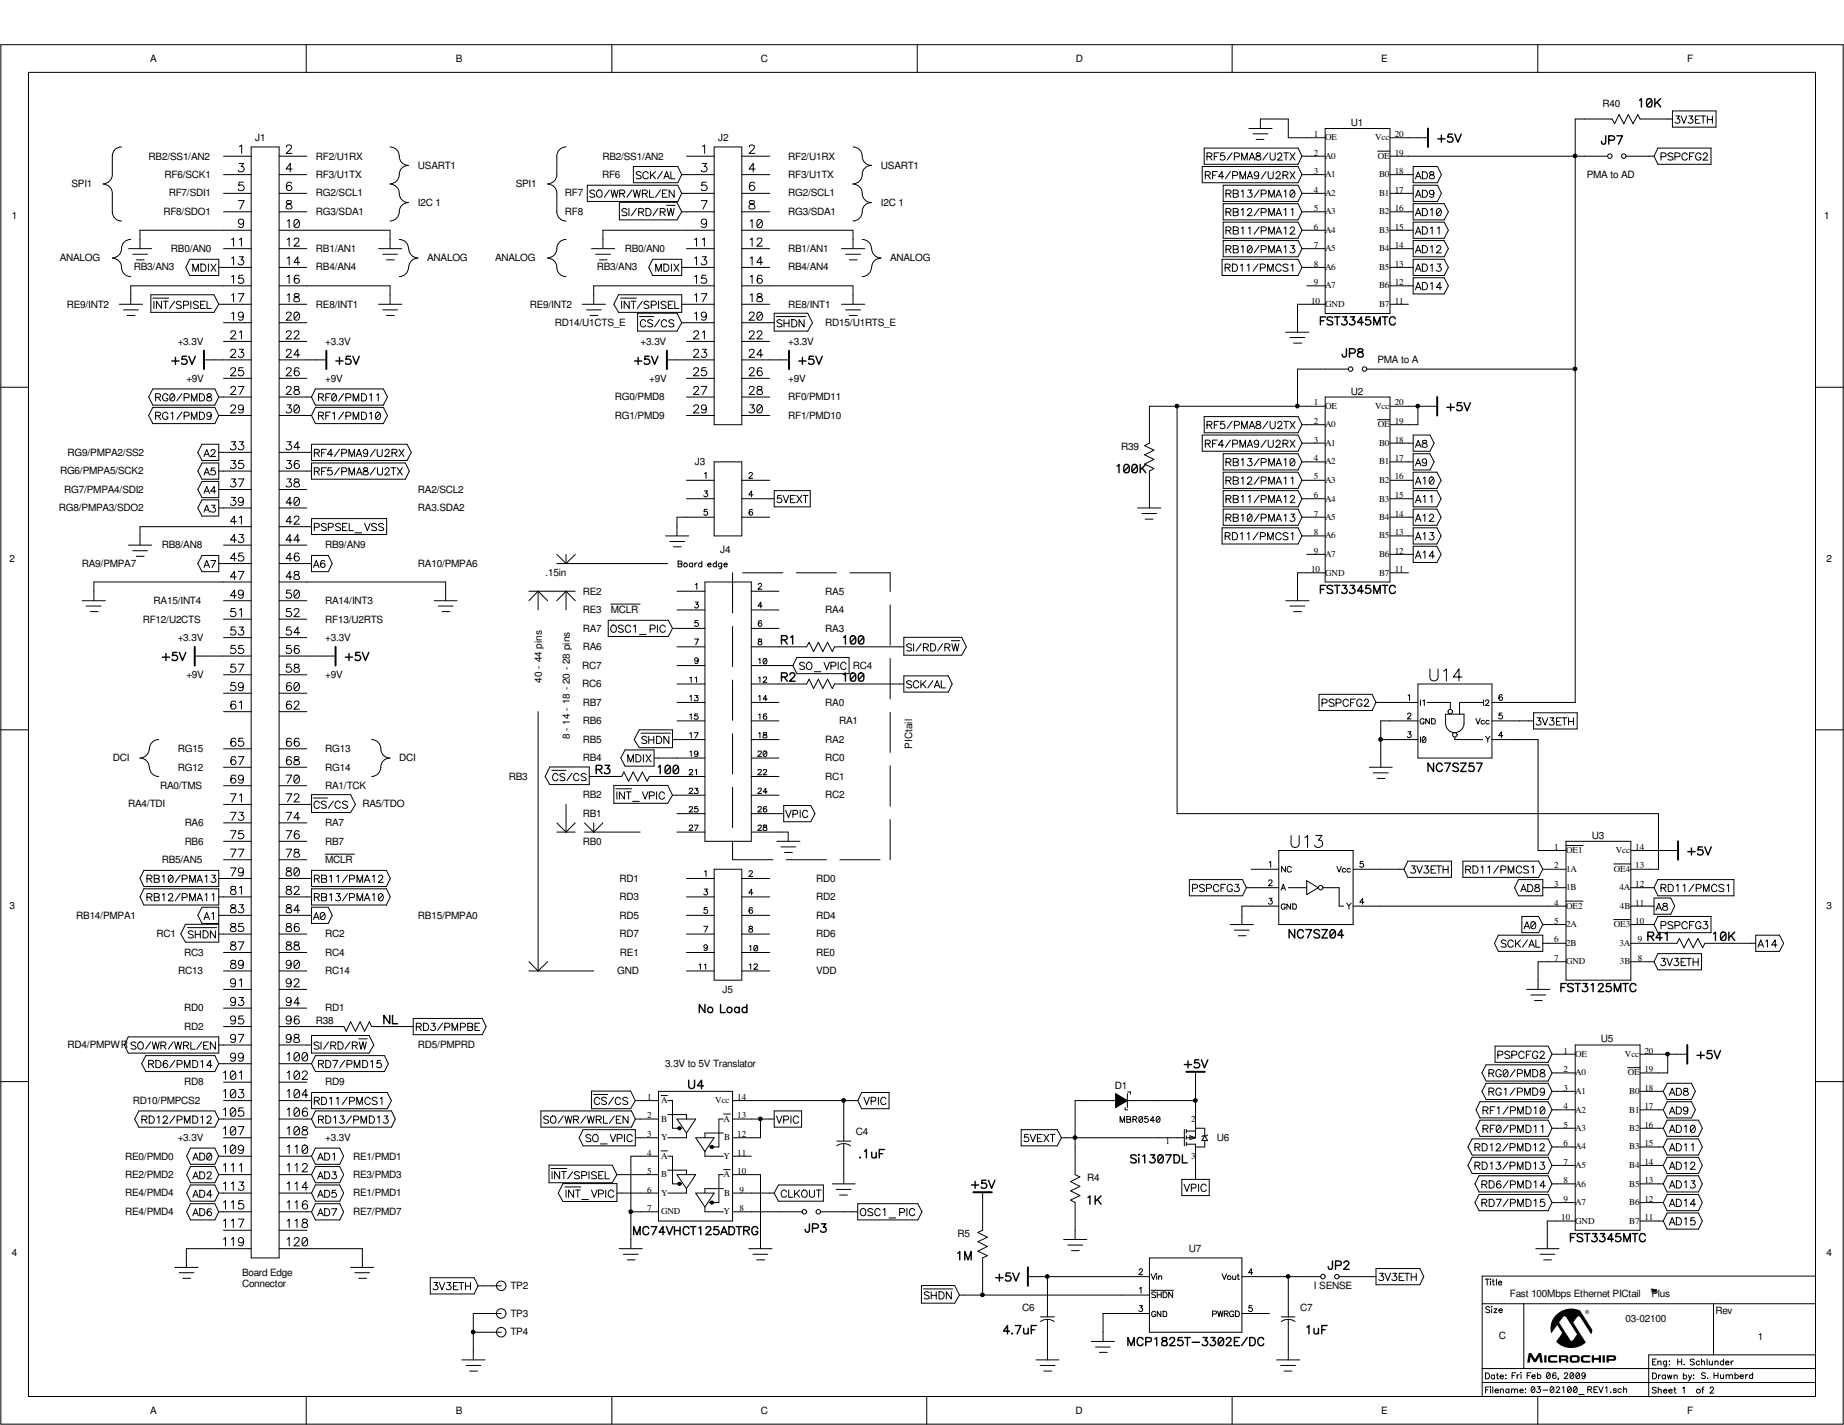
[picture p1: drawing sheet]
<svg xmlns="http://www.w3.org/2000/svg" width="279mm" height="216mm" viewBox="0 0 279 216" stroke-linecap="round" stroke-linejoin="round" font-family="sans-serif">
<defs><g id="words">
<text font-size="8.2" x="231.4" y="206.5">M</text>
<g font-size="1.5">
<text x="22.7" y="9.4">A</text>
<text x="69" y="9.4">B</text>
<text x="115.3" y="9.4">C</text>
<text x="163" y="9.4">D</text>
<text x="209.3" y="9.4">E</text>
<text x="255.7" y="9.4">F</text>
<text x="242.8" y="16.3">R40</text>
<text x="38.7" y="21.3">J1</text>
<text x="108.8" y="21.3">J2</text>
<text x="204.7" y="19.1">U1</text>
<text x="10.8" y="28.4">SPI1</text>
<text x="22.5" y="24.2">RB2/SS1/AN2</text>
<text x="24.9" y="27">RF6/SCK1</text>
<text x="25.6" y="29.8">RF7/SDI1</text>
<text x="47.9" y="27">RF3/U1TX</text>
<text x="47.9" y="24.2">RF2/U1RX</text>
<text x="47.9" y="29.8">RG2/SCL1</text>
<text x="63.3" y="25.6">USART1</text>
<text x="78.1" y="28.4">SPI1</text>
<text x="85.6" y="29.8">RF7</text>
<text x="91.2" y="27">RF6</text>
<text x="91.3" y="24.2">RB2/SS1/AN2</text>
<text x="119.4" y="27">RF3/U1TX</text>
<text x="119.4" y="24.2">RF2/U1RX</text>
<text x="119.4" y="29.8">RG2/SCL1</text>
<text x="133.5" y="25.6">USART1</text>
<text x="240.4" y="27">PMA to AD</text>
<text x="1.8" y="33.2">1</text>
<text x="24.8" y="32.6">RF8/SDO1</text>
<text x="47.9" y="32.6">RG3/SDA1</text>
<text x="63.3" y="31.2">I2C 1</text>
<text x="85.6" y="32.6">RF8</text>
<text x="119.4" y="32.6">RG3/SDA1</text>
<text x="133.5" y="31.2">I2C 1</text>
<text x="276.4" y="33.2">1</text>
<text x="9.1" y="39.6">ANALOG</text>
<text x="20.3" y="41">RB3/AN3</text>
<text x="25.9" y="38.2">RB0/AN0</text>
<text x="47.9" y="41">RB4/AN4</text>
<text x="47.9" y="38.2">RB1/AN1</text>
<text x="64.7" y="39.6">ANALOG</text>
<text x="75" y="39.6">ANALOG</text>
<text x="90.4" y="41">RB3/AN3</text>
<text x="94.7" y="38.2">RB0/AN0</text>
<text x="119.4" y="41">RB4/AN4</text>
<text x="119.4" y="38.2">RB1/AN1</text>
<text x="134.9" y="39.6">ANALOG</text>
<text x="10.1" y="46.6">RE9/INT2</text>
<text x="47.9" y="46.6">RE8/INT1</text>
<text x="80.3" y="46.6">RE9/INT2</text>
<text x="119.4" y="46.6">RE8/INT1</text>
<text x="26.9" y="52.2">+3.3V</text>
<text x="49.3" y="52.2">+3.3V</text>
<text x="84.1" y="49.4">RD14/U1CTS_E</text>
<text x="97.1" y="52.2">+3.3V</text>
<text x="119.4" y="52.2">+3.3V</text>
<text x="125.1" y="49.4">RD15/U1RTS_E</text>
<text x="28.2" y="57.8">+9V</text>
<text x="49.3" y="57.8">+9V</text>
<text x="98.4" y="57.8">+9V</text>
<text x="119.4" y="57.8">+9V</text>
<text x="204.7" y="59.8">U2</text>
<text x="208.7" y="55">PMA to A</text>
<text x="93.2" y="63.5">RG1/PMD9</text>
<text x="93.2" y="60.6">RG0/PMD8</text>
<text x="119.4" y="60.6">RF0/PMD11</text>
<text x="119.4" y="63.5">RF1/PMD10</text>
<text x="9.1" y="71.8">RG6/PMPA5/SCK2</text>
<text x="10.2" y="69">RG9/PMPA2/SS2</text>
<text x="105.3" y="70.4">J3</text>
<text x="169.9" y="68.2">R39</text>
<text x="8.9" y="77.5">RG8/PMPA3/SDO2</text>
<text x="9.7" y="74.7">RG7/PMPA4/SDI2</text>
<text x="63.3" y="77.5">RA3.SDA2</text>
<text x="63.3" y="74.7">RA2/SCL2</text>
<text x="24.5" y="83.1">RB8/AN8</text>
<text x="49.3" y="83.1">RB9/AN9</text>
<text x="109.1" y="83.8">J4</text>
<text x="1.4" y="85.1">2</text>
<text x="12.4" y="85.9">RA9/PMPA7</text>
<text x="63.3" y="85.9">RA10/PMPA6</text>
<text x="82.6" y="87.3">.15in</text>
<text x="276.7" y="85.1">2</text>
<text x="21.6" y="94.3">RF12/U2CTS</text>
<text x="23.3" y="91.5">RA15/INT4</text>
<text x="49.3" y="94.3">RF13/U2RTS</text>
<text x="49.3" y="91.5">RA14/INT3</text>
<text x="88.3" y="95.7">RA7</text>
<text x="88.3" y="90.1">RE2</text>
<text x="88.3" y="92.9">RE3</text>
<text x="92.5" y="92.9">MCLR</text>
<text x="125.1" y="95.7">RA3</text>
<text x="125.1" y="90.1">RA5</text>
<text x="125.1" y="92.9">RA4</text>
<text x="26.9" y="97.1">+3.3V</text>
<text x="49.3" y="97.1">+3.3V</text>
<text x="88.2" y="101.3">RC7</text>
<text x="88.3" y="98.5">RA6</text>
<text x="129.2" y="101.3">RC4</text>
<text x="28.2" y="102.7">+9V</text>
<text x="49.3" y="102.7">+9V</text>
<text x="82.1" y="103.4" transform="rotate(-90 82.1 103.4)">40 - 44 pins</text>
<text x="88.2" y="104.1">RC6</text>
<text x="88.3" y="106.9">RB7</text>
<text x="125.1" y="106.9">RA0</text>
<text x="27" y="114">RG15</text>
<text x="49.3" y="114">RG13</text>
<text x="86.3" y="112" transform="rotate(-90 86.3 112)">8 - 14 - 18 - 20 - 28 pins</text>
<text x="88.3" y="112.5">RB5</text>
<text x="88.3" y="109.7">RB6</text>
<text x="125.1" y="112.5">RA2</text>
<text x="127.1" y="109.7">RA1</text>
<text x="138.2" y="113.5" transform="rotate(-90 138.2 113.5)">PICtail</text>
<text x="17.1" y="115.4">DCI</text>
<text x="24.3" y="119.5">RA0/TMS</text>
<text x="27" y="116.8">RG12</text>
<text x="49.3" y="116.8">RG14</text>
<text x="49.3" y="119.5">RA1/TCK</text>
<text x="60.5" y="115.4">DCI</text>
<text x="77.1" y="118.2">RB3</text>
<text x="88.3" y="115.4">RB4</text>
<text x="125.1" y="118.2">RC1</text>
<text x="125.1" y="115.4">RC0</text>
<text x="19.4" y="122.3">RA4/TDI</text>
<text x="28" y="125.2">RA6</text>
<text x="49.3" y="125.2">RA7</text>
<text x="54.9" y="122.3">RA5/TDO</text>
<text x="88.3" y="123.7">RB1</text>
<text x="88.3" y="120.9">RB2</text>
<text x="125.1" y="120.9">RC2</text>
<text x="24.5" y="130.8">RB5/AN5</text>
<text x="28" y="128">RB6</text>
<text x="49.3" y="128">RB7</text>
<text x="49.3" y="130.8">MCLR</text>
<text x="88.3" y="128">RB0</text>
<text x="241.2" y="127.1">U3</text>
<text x="1.4" y="137.7">3</text>
<text x="93.9" y="136.4">RD3</text>
<text x="93.9" y="133.6">RD1</text>
<text x="123.7" y="136.4">RD2</text>
<text x="123.7" y="133.6">RD0</text>
<text x="276.7" y="137.7">3</text>
<text x="11.6" y="139.2">RB14/PMPA1</text>
<text x="23.7" y="142">RC1</text>
<text x="49.3" y="142">RC2</text>
<text x="63.3" y="139.2">RB15/PMPA0</text>
<text x="93.9" y="139.2">RD5</text>
<text x="93.9" y="142">RD7</text>
<text x="123.7" y="142">RD6</text>
<text x="123.7" y="139.2">RD4</text>
<text x="27" y="147.6">RC13</text>
<text x="27.9" y="144.8">RC3</text>
<text x="49.3" y="144.8">RC4</text>
<text x="49.3" y="147.6">RC14</text>
<text x="93.5" y="147.6">GND</text>
<text x="93.9" y="144.8">RE1</text>
<text x="123.7" y="144.8">RE0</text>
<text x="123.7" y="147.6">VDD</text>
<text x="27.9" y="153.2">RD0</text>
<text x="47.8" y="155.2">R38</text>
<text x="49.3" y="153.2">RD1</text>
<text x="109.5" y="150.4">J5</text>
<text x="10.2" y="158.8">RD4/PMPWR</text>
<text x="27.9" y="156">RD2</text>
<text x="63.3" y="158.8">RD5/PMPRD</text>
<text x="100.8" y="161.6">3.3V to 5V Translator</text>
<text x="242.6" y="157.9">U5</text>
<text x="20.2" y="167.3">RD10/PMPCS2</text>
<text x="27.9" y="164.4">RD8</text>
<text x="49.3" y="164.4">RD9</text>
<text x="168.9" y="165">D1</text>
<text x="26.9" y="172.8">+3.3V</text>
<text x="49.3" y="172.8">+3.3V</text>
<text x="129.7" y="172">C4</text>
<text x="184.4" y="172.8">U6</text>
<text x="19" y="178.5">RE2/PMD2</text>
<text x="19" y="175.7">RE0/PMD0</text>
<text x="53.5" y="178.5">RE3/PMD3</text>
<text x="53.5" y="175.7">RE1/PMD1</text>
<text x="164.7" y="179">R4</text>
<text x="19" y="184.1">RE4/PMD4</text>
<text x="19" y="181.3">RE4/PMD4</text>
<text x="53.5" y="184.1">RE7/PMD7</text>
<text x="53.5" y="181.3">RE1/PMD1</text>
<text x="1.8" y="190.3">4</text>
<text x="145.1" y="187.4">R5</text>
<text x="180.1" y="189.7">U7</text>
<text x="276.7" y="190.3">4</text>
<text x="36.7" y="193.3">Board Edge</text>
<text x="36.7" y="195">Connector</text>
<text x="77.3" y="195.3">TP2</text>
<text x="199.1" y="195.3">I SENSE</text>
<text x="228.8" y="196.5">Fast 100Mbps Ethernet PICtail</text>
<text x="250.2" y="196.5">Plus</text>
<text x="77.3" y="199.5">TP3</text>
<text x="77.3" y="202.3">TP4</text>
<text x="154.9" y="198.6">C6</text>
<text x="197" y="198.6">C7</text>
<text x="227.1" y="202.9">C</text>
<text x="246.3" y="200.3">03-02100</text>
<text x="259.9" y="199">Rev</text>
<text x="266.4" y="203.1">1</text>
<text x="22.7" y="214.2">A</text>
<text x="69" y="214.2">B</text>
<text x="115.3" y="214.2">C</text>
<text x="163" y="214.2">D</text>
<text x="209.3" y="214.2">E</text>
<text x="255.7" y="214.2">F</text>
</g>
<g font-size="1.4">
<text x="199.1" y="20.7">1</text>
<text x="199.1" y="23.6">2</text>
<text x="200.8" y="21.3">OE</text>
<text x="208.4" y="21.3">Vcc</text>
<text x="211.3" y="20.7">20</text>
<text x="211.3" y="23.6">19</text>
<text x="199.1" y="29.2">4</text>
<text x="199.1" y="26.4">3</text>
<text x="200.8" y="29.7">A2</text>
<text x="200.8" y="26.9">A1</text>
<text x="200.8" y="24">A0</text>
<text x="208.7" y="24">OE</text>
<text x="209" y="29.7">B1</text>
<text x="209" y="26.9">B0</text>
<text x="211.3" y="29.2">17</text>
<text x="211.3" y="26.4">18</text>
<text x="199.1" y="32">5</text>
<text x="199.1" y="34.8">6</text>
<text x="200.8" y="32.5">A3</text>
<text x="200.8" y="35.3">A4</text>
<text x="209" y="32.5">B2</text>
<text x="209" y="35.3">B3</text>
<text x="211.3" y="32">16</text>
<text x="211.3" y="34.8">15</text>
<text x="199.1" y="37.6">7</text>
<text x="199.1" y="40.4">8</text>
<text x="200.8" y="38.1">A5</text>
<text x="200.8" y="40.9">A6</text>
<text x="209" y="38.1">B4</text>
<text x="209" y="40.9">B5</text>
<text x="211.3" y="37.6">14</text>
<text x="211.3" y="40.4">13</text>
<text x="198.7" y="46">10</text>
<text x="199.1" y="43.2">9</text>
<text x="200.8" y="46.5">GND</text>
<text x="200.8" y="43.7">A7</text>
<text x="209" y="46.5">B7</text>
<text x="209" y="43.7">B6</text>
<text x="211.3" y="46">11</text>
<text x="211.3" y="43.2">12</text>
<text x="199.1" y="61.4">1</text>
<text x="199.1" y="64.3">2</text>
<text x="200.8" y="61.9">OE</text>
<text x="200.8" y="64.7">A0</text>
<text x="208.4" y="61.9">Vcc</text>
<text x="208.7" y="64.7">OE</text>
<text x="211.3" y="61.4">20</text>
<text x="211.3" y="64.3">19</text>
<text x="199.1" y="69.8">4</text>
<text x="199.1" y="67.1">3</text>
<text x="200.8" y="70.4">A2</text>
<text x="200.8" y="67.6">A1</text>
<text x="209" y="70.4">B1</text>
<text x="209" y="67.6">B0</text>
<text x="211.3" y="69.8">17</text>
<text x="211.3" y="67.1">18</text>
<text x="199.1" y="72.6">5</text>
<text x="199.1" y="75.5">6</text>
<text x="200.8" y="73.2">A3</text>
<text x="200.8" y="76">A4</text>
<text x="209" y="73.2">B2</text>
<text x="209" y="76">B3</text>
<text x="211.3" y="72.6">16</text>
<text x="211.3" y="75.5">15</text>
<text x="199.1" y="78.3">7</text>
<text x="199.1" y="83.9">9</text>
<text x="199.1" y="81.1">8</text>
<text x="200.8" y="78.8">A5</text>
<text x="200.8" y="81.6">A6</text>
<text x="209" y="78.8">B4</text>
<text x="209" y="81.6">B5</text>
<text x="211.3" y="78.3">14</text>
<text x="211.3" y="83.9">12</text>
<text x="211.3" y="81.1">13</text>
<text x="198.7" y="86.7">10</text>
<text x="200.8" y="87.2">GND</text>
<text x="200.8" y="84.4">A7</text>
<text x="209" y="87.2">B7</text>
<text x="209" y="84.4">B6</text>
<text x="211.3" y="86.7">11</text>
<text x="235.5" y="131.6">2</text>
<text x="235.5" y="128.8">1</text>
<text x="237.3" y="129.3">OE1</text>
<text x="244.8" y="129.3">Vcc</text>
<text x="247.8" y="131.6">13</text>
<text x="247.8" y="128.8">14</text>
<text x="235.5" y="134.4">3</text>
<text x="235.5" y="137.2">4</text>
<text x="237.3" y="132.1">1A</text>
<text x="237.3" y="134.9">1B</text>
<text x="237.3" y="137.7">OE2</text>
<text x="244.5" y="132.1">OE4</text>
<text x="245.4" y="134.9">4A</text>
<text x="245.4" y="137.7">4B</text>
<text x="247.8" y="134.4">12</text>
<text x="247.8" y="137.2">11</text>
<text x="235.5" y="140">5</text>
<text x="235.5" y="142.8">6</text>
<text x="237.3" y="140.5">2A</text>
<text x="237.3" y="143.3">2B</text>
<text x="244.5" y="140.5">OE3</text>
<text x="245.4" y="143.3">3A</text>
<text x="247.8" y="140">10</text>
<text x="248.2" y="142.8">9</text>
<text x="235.5" y="145.6">7</text>
<text x="237.3" y="146.1">GND</text>
<text x="245.4" y="146.1">3B</text>
<text x="248.2" y="145.6">8</text>
<text x="236.9" y="159.6">1</text>
<text x="238.7" y="160.1">OE</text>
<text x="246.2" y="160.1">Vcc</text>
<text x="249.2" y="159.6">20</text>
<text x="98" y="166.7">1</text>
<text x="100.2" y="167.1">A</text>
<text x="108.4" y="167.1">Vcc</text>
<text x="111.7" y="166.7">14</text>
<text x="236.9" y="165.3">3</text>
<text x="236.9" y="162.4">2</text>
<text x="238.7" y="165.7">A1</text>
<text x="238.7" y="162.9">A0</text>
<text x="246.6" y="162.9">OE</text>
<text x="246.8" y="165.7">B0</text>
<text x="249.2" y="165.3">18</text>
<text x="249.2" y="162.4">19</text>
<text x="98" y="172.3">3</text>
<text x="98" y="169.5">2</text>
<text x="100.2" y="172.8">Y</text>
<text x="100.2" y="170">B</text>
<text x="109.6" y="170">A</text>
<text x="109.7" y="172.8">B</text>
<text x="111.7" y="172.3">12</text>
<text x="111.7" y="169.5">13</text>
<text x="176.6" y="173.3">1</text>
<text x="180.5" y="170">2</text>
<text x="236.9" y="168.1">4</text>
<text x="236.9" y="170.9">5</text>
<text x="236.9" y="173.7">6</text>
<text x="238.7" y="168.6">A2</text>
<text x="238.7" y="171.4">A3</text>
<text x="246.8" y="168.6">B1</text>
<text x="246.8" y="171.4">B2</text>
<text x="249.2" y="168.1">17</text>
<text x="249.2" y="170.9">16</text>
<text x="249.2" y="173.7">15</text>
<text x="98" y="177.9">5</text>
<text x="98" y="175.1">4</text>
<text x="100.2" y="178.4">B</text>
<text x="100.2" y="175.6">A</text>
<text x="109.6" y="178.4">A</text>
<text x="109.6" y="175.6">Y</text>
<text x="111.7" y="177.9">10</text>
<text x="111.7" y="175.1">11</text>
<text x="180.5" y="175.6">3</text>
<text x="236.9" y="176.5">7</text>
<text x="236.9" y="179.3">8</text>
<text x="238.7" y="177">A5</text>
<text x="238.7" y="174.2">A4</text>
<text x="238.7" y="179.8">A6</text>
<text x="246.8" y="177">B4</text>
<text x="246.8" y="174.2">B3</text>
<text x="246.8" y="179.8">B5</text>
<text x="249.2" y="176.5">14</text>
<text x="249.2" y="179.3">13</text>
<text x="98" y="180.7">6</text>
<text x="98" y="183.5">7</text>
<text x="100.2" y="181.2">Y</text>
<text x="100.2" y="184">GND</text>
<text x="109.6" y="184">Y</text>
<text x="109.7" y="181.2">B</text>
<text x="112.1" y="180.7">9</text>
<text x="112.1" y="183.5">8</text>
<text x="236.6" y="184.9">10</text>
<text x="236.9" y="182.1">9</text>
<text x="238.7" y="185.4">GND</text>
<text x="238.7" y="182.6">A7</text>
<text x="246.8" y="185.4">B7</text>
<text x="246.8" y="182.6">B6</text>
<text x="249.2" y="184.9">11</text>
<text x="249.2" y="182.1">12</text>
</g>
</g></defs>
<g fill="none" stroke="#000" stroke-width=".15">
<path d="M.1 6.8h279.2v209h-279.2zM4.3 11h270.8v200.6h-270.8zM46.4 6.8v4.2M92.7 6.8v4.2M139 6.8v4.2M186.7 6.8v4.2M189.2 19.5h3.5M191 19.5v-1.5h4.2v2.9h5.6M200.8 19.5h9.8v28h-9.8zM233 6.8v4.2M253.4 18h-4.9l-.3-.6-.8 1.4-.7-1.4-.7 1.4-.7-1.4-.7 1.4-.3-.8h-5.6v88.4h-12.6M253.4 16.8h6.6v2.5h-6.6z"/>
<path d="M253.9 17.6h.6l-.3 .4a.37 .37 0 0 1 .3 .5 .37 .37 0 0 1-.6 .1l-.1-.1M254.7 17.6l.4 1.1 .5-1.1M255.9 17.6h.6l-.3 .4a.37 .37 0 0 1 .3 .5 .37 .37 0 0 1-.6 .1l-.1-.1M256.9 18.1h.4M257.6 17.6h-.7v1.1h.7M257.7 17.6h.7M258.1 17.6v1.1M258.7 18.1h.8M258.7 17.6v1.1M259.5 17.6v1.1M15.6 27.9a1.38 1.38 0 0 1 1.4 1.4v2.8a1.38 1.38 0 0 0 1.4 1.4M17 39.1a1.38 1.38 0 0 1 1.4 1.4 1.38 1.38 0 0 0 1.4 1.4"/>
<path d="M18.4 22.3a1.36 1.36 0 0 0-1.4 1.4v2.8a1.41 1.41 0 0 1-1.4 1.4M19.5 37.7h3.5M19.8 36.3a1.36 1.36 0 0 0-1.4 1.4 1.41 1.41 0 0 1-1.4 1.4M20.1 38.5h2.3M20.7 39.4h1.1M28.7 39.3h4.4v2.4h-4.4l-.5-1.2zM33.9 32.1h4.2M33.9 26.5h4.2M33.9 23.7h4.2M33.9 37.7h4.2M33.9 29.3h4.2M35.1 39.1l.3-.2v1.2"/>
<path d="M35.1 36.3l.3-.2v1.2M36.1 30.4h.9l-.6 1.3M36.2 24.8h.7l-.4 .4a.42 .42 0 0 1 .5 .5 .42 .42 0 0 1-.6 .3h-.2l-.1-.2M36.2 38.9h.7l-.4 .5a.4 .4 0 0 1 .5 .4 .4 .4 0 0 1-.6 .3l-.2-.1-.1-.1M36.3 36.3l.3-.2v1.2M36.3 22.2l.3-.2v1.2M36.9 27.6h-.7v.6a.48 .48 0 0 1 .7-.1 .48 .48 0 0 1-.1 .7 .48 .48 0 0 1-.7-.1M36.9 33.6a.41 .41 0 0 1-.6 .3 .41 .41 0 0 1-.1-.6 .41 .41 0 0 1 .7 .1v.8a.43 .43 0 0 1-.7 .1M38.1 34.9h-16.9v2.8M38.1 22.3h4.2v168.3h-4.2zM42.3 34.9h16.8v2.8M42.3 32.1h4.2"/>
<path d="M42.3 26.5h4.2M42.3 23.7h4.2M42.3 37.7h4.2M42.3 29.3h4.2M43.4 22.3l.1-.3h.4a.28 .28 0 0 1 .3 .1 .28 .28 0 0 1-.1 .3l-.8 .8h.9M43.5 30.4l-.1 .2 .1 .2 .4 .1a.36 .36 0 0 1 .3 .4 .36 .36 0 0 1-.3 .4l-.4-.1-.2-.1a.38 .38 0 0 1 .4-.6h.3a.27 .27 0 0 0 .1-.5zM43.5 33.5l.3-.2v1.2M43.5 39.1l.3-.2v1.2M43.5 36.3l.3-.2v1.2M44.2 27.8l-.1-.2a.48 .48 0 0 0-.6 .2 .72 .72 0 0 0 .3 1.1 .4 .4 0 0 0 .4-.4 .4 .4 0 0 0-.4-.4 .4 .4 0 0 0-.4 .3M44.3 25.6h-1l.7-.8v1.2M44.6 36.4l.2-.3 .5 .1v.3l-.8 .8h.9"/>
<path d="M44.7 33.3a.45 .45 0 0 1 .6 .2 .59 .59 0 0 1 .1 .7 .59 .59 0 0 1-.7 .3l-.2-.5 .1-.5zM45.3 33.5l-.7 .8M45.4 39.8h-.9l.6-.9v1.2M57.4 37.7h3.5M58 38.5h2.2M58.5 39.4h1.2M59.1 22.3a1.38 1.38 0 0 1 1.4 1.4 1.38 1.38 0 0 0 1.4 1.4 1.36 1.36 0 0 0-1.4 1.4 1.41 1.41 0 0 1-1.4 1.4M59.1 27.9a1.38 1.38 0 0 1 1.4 1.4 1.38 1.38 0 0 0 1.4 1.4 1.36 1.36 0 0 0-1.4 1.4 1.41 1.41 0 0 1-1.4 1.4M60.5 36.3a1.38 1.38 0 0 1 1.4 1.4M61.9 37.7a1.38 1.38 0 0 0 1.4 1.4M63.3 39.1a1.36 1.36 0 0 0-1.4 1.4M83 39.1a1.38 1.38 0 0 1 1.4 1.4 1.38 1.38 0 0 0 1.4 1.4"/>
<path d="M83 27.9a1.38 1.38 0 0 1 1.4 1.4v2.8a1.38 1.38 0 0 0 1.4 1.4M85.8 22.3a1.36 1.36 0 0 0-1.4 1.4v2.8a1.41 1.41 0 0 1-1.4 1.4M85.8 36.3a1.36 1.36 0 0 0-1.4 1.4 1.41 1.41 0 0 1-1.4 1.4M89 28.1h13.7l.6 1.2-.6 1.2h-13.7zM89.6 37.7h3.5M90.1 29a.38 .38 0 0 0-.4-.2 .38 .38 0 0 0-.3 .4l.6 .2 .1 .4-.3 .1-.4-.1M90.3 38.5h2.2M90.5 29l.2-.2a.54 .54 0 0 1 .6 .6 .54 .54 0 0 1-.7 .4l-.2-.3zM90.8 39.4h1.2M92.3 28.8l-.7 1.1M92.6 28.8l.2 1.1 .3-1.1 .3 1.1 .2-1.1M93.9 30.6h8.7l.7 1.5-.7 1.2h-8.7z"/>
<path d="M93.9 29.3h.6l.2-.2-.1-.2-.2-.1h-.5v1.1M94.3 29.3l.4 .6M95 31.7a.38 .38 0 0 0-.5-.1 .38 .38 0 0 0-.2 .4l.6 .2 .1 .4-.3 .1-.5-.1M95.3 31.6v1.1M95.8 28.8l-.8 1.1M96 28.8l.2 1.1 .3-1.1 .3 1.1 .2-1.1M96 25.2h6.7l.6 1.3-.6 1.2h-6.7zM96.4 31.6l-.7 1.1M96.8 32.1h.6l.1-.2v-.2l-.2-.1h-.5v1.1M97.2 26.2a.38 .38 0 0 0-.5-.2 .38 .38 0 0 0-.3 .4l.6 .2 .2 .4-.3 .1-.5-.1M97.2 32.1l.3 .6M97.3 29.3h.7l.1-.2-.1-.2-.2-.1h-.5v1.1"/>
<path d="M97.7 29.3l.4 .6M97.9 31.6h.4a.58 .58 0 0 1 .4 .5 .58 .58 0 0 1-.4 .6h-.4zM98.2 26.3a.41 .41 0 0 0-.4-.3 .41 .41 0 0 0-.4 .4v.3a.42 .42 0 0 0 .4 .4 .42 .42 0 0 0 .4-.3M98.4 28.8v1.1h.7M98.6 26v1.1M98.8 26.5l.5 .6M98.9 39.3h4.4v2.4h-4.4l-.6-1.2zM99.3 26l-.7 .8M99.7 31.6l-.8 1.1M100 32.1h.7l.1-.2v-.2l-.3-.1h-.5v1.1M100.1 28.8l-.8 1.1M100.4 29.3h.4"/>
<path d="M100.4 26l-.8 1.1M100.4 32.1l.4 .6M100.6 27.1l.4-1.1 .4 1.1M100.7 26.8h.6M101 31.1h1.3M101.1 31.6l.2 1.1 .3-1.1 .3 1.1 .3-1.1M101.1 28.8h-.7v1.1h.7M101.6 26v1.1h.7M102.2 28.8v1.1l-.8-1.1v1.1M103.3 32.1h4.9M103.3 26.5h4.9M103.3 29.3h4.9"/>
<path d="M104 23.7h4.2M104 37.7h4.2M105.2 36.3l.3-.2v1.2M105.2 39.1l.3-.2v1.2M106.3 30.4h.8l-.6 1.3M106.4 38.9h.6l-.3 .5a.4 .4 0 0 1 .4 .4 .4 .4 0 0 1-.5 .3l-.3-.1v-.1M106.4 24.8h.7l-.4 .4a.42 .42 0 0 1 .4 .5 .42 .42 0 0 1-.5 .3h-.3v-.2M106.4 36.3l.3-.2v1.2M106.4 22.2l.4-.2v1.2M107 27.6h-.6l-.1 .6a.48 .48 0 0 1 .7-.1 .48 .48 0 0 1 0 .7 .48 .48 0 0 1-.7-.1M107.1 33.6a.41 .41 0 0 1-.6 .3 .41 .41 0 0 1-.1-.6 .41 .41 0 0 1 .6 .1v.8a.43 .43 0 0 1-.7 .1M108.2 34.9h-16.8v2.8"/>
<path d="M108.2 22.3h4.2v42h-4.2zM112.4 34.9h16.8v2.8M112.4 32.1h4.2M112.4 26.5h4.2M112.4 23.7h4.2M112.4 37.7h4.2M112.4 29.3h4.2M113.5 22.3l.2-.3h.3a.28 .28 0 0 1 .3 .1 .28 .28 0 0 1 0 .3l-.8 .8h.9M113.6 30.4l-.1 .2 .1 .2 .4 .1a.36 .36 0 0 1 .4 .4 .36 .36 0 0 1-.4 .4l-.4-.1-.1-.1a.38 .38 0 0 1 .4-.6h.2a.27 .27 0 0 0 .2-.5zM113.7 36.3l.3-.2v1.2M113.7 33.5l.3-.2v1.2M113.7 39.1l.3-.2v1.2"/>
<path d="M114.3 27.8v-.2a.48 .48 0 0 0-.7 .2 .72 .72 0 0 0 .3 1.1 .4 .4 0 0 0 .4-.4 .4 .4 0 0 0-.3-.4 .4 .4 0 0 0-.5 .3M114.4 25.6h-.9l.6-.8v1.2M114.7 36.4l.3-.3 .4 .1v.3l-.7 .8h.8M114.9 33.3a.45 .45 0 0 1 .5 .2 .59 .59 0 0 1 .1 .7 .59 .59 0 0 1-.6 .3l-.2-.5v-.5zM115.4 33.5l-.7 .8M115.6 39.8h-.9l.6-.9v1.2M127.5 37.7h3.5M128.1 38.5h2.3M128.7 39.4h1.2M129.2 27.9a1.38 1.38 0 0 1 1.4 1.4 1.38 1.38 0 0 0 1.4 1.4 1.36 1.36 0 0 0-1.4 1.4 1.41 1.41 0 0 1-1.4 1.4M129.2 22.3a1.38 1.38 0 0 1 1.4 1.4 1.38 1.38 0 0 0 1.4 1.4 1.36 1.36 0 0 0-1.4 1.4 1.41 1.41 0 0 1-1.4 1.4M130.6 36.3a1.38 1.38 0 0 1 1.4 1.4"/>
<path d="M132.1 37.7a1.38 1.38 0 0 0 1.4 1.4M133.5 39.1a1.36 1.36 0 0 0-1.4 1.4M182.2 25.2h14.5l.6 1.3-.6 1.2h-14.5zM182.5 22.4h14.2l.6 1.3-.6 1.2h-14.2zM182.6 26.5h.7l.1-.2-.1-.2-.2-.1h-.5v1.1M182.9 23.7h.6l.1-.2v-.2l-.2-.1h-.5v1.1M183 26.5l.4 .6M183.3 23.7l.3 .6M183.7 26.5h.4M184 23.7h.4M184.4 26h-.7v1.1M184.7 23.2h-.7v1.1"/>
<path d="M185.2 39.3h11.5l.6 1.2-.6 1.2h-11.5zM185.3 28.1h11.4l.6 1.2-.6 1.2h-11.4zM185.3 30.9h11.4l.6 1.2-.6 1.2h-11.4zM185.3 33.7h11.4l.6 1.2-.6 1.2h-11.4zM185.3 36.4h11.4l.6 1.3-.6 1.2h-11.4zM185.4 26.8h-.8l.6-.8v1.1M185.5 23.2h-.5l-.1 .5a.4 .4 0 0 1 .6-.1 .4 .4 0 0 1 0 .6 .4 .4 0 0 1-.6-.1M185.8 34.9h.6l.1-.2v-.2l-.2-.1h-.5v1.1M185.8 32.1h.6l.1-.2v-.2l-.2-.1h-.5v1.1M185.8 37.8l.6-.1 .1-.2v-.2l-.2-.1h-.5v1.1M185.8 29.3h.6l.1-.2v-.2l-.2-.1h-.5v1.1M186.1 34.9l.4 .6"/>
<path d="M186.1 32.1l.4 .6M186.1 37.8l.4 .5M186.1 29.3l.4 .6M186.4 26l-.7 1.1M186.7 23.2l-.8 1.1M186.8 26.6l.7-.1v-.4l-.2-.1h-.5v1.1M186.9 34.4h.5l.2 .1v.2l-.2 .2 .2 .1v.4l-.7 .1zM186.9 31.6h.5l.2 .1v.2l-.2 .2 .2 .1v.4l-.7 .1zM186.9 37.2h.5l.2 .1v.2l-.2 .3h.2v.4l-.7 .1zM186.9 28.8h.5l.2 .1v.2l-.2 .2 .2 .1v.4l-.7 .1zM186.9 34.9h.5M186.9 32.1h.5"/>
<path d="M186.9 37.8h.5M186.9 29.3h.5M187 23.7h.7v-.4l-.2-.1h-.5v1.1M187.9 27.1v-1.1l.4 1.1 .4-1.1v1.1M188.1 34.6l.2-.2v1.1M188.1 31.8l.2-.2v1.1M188.1 37.4l.2-.2v1.1M188.1 29l.2-.2v1.1M188.1 24.3v-1.1l.5 1.1 .4-1.1v1.1M189 27.1l.4-1.1 .4 1.1M189 31.9l.2-.3h.2l.3 .2-.2 .4-.5 .5h.7M189 37.4a.34 .34 0 0 1 .3-.2 .34 .34 0 0 1 .4 .2 .63 .63 0 0 1-.3 .9l-.4-.2z"/>
<path d="M189.1 28.8h.6l-.3 .4a.37 .37 0 0 1 .3 .5 .37 .37 0 0 1-.6 .1l-.1-.1M189.1 26.8h.6M189.1 34.6l.3-.2v1.1M189.3 24.3l.4-1.1 .4 1.1M189.4 23.9h.5M189.7 37.4l-.7 .7M189.9 20.3h2.2M190.3 21.1h1.2M190.4 23.2l-.1 .3 .4 .2a.3 .3 0 0 1 .3 .2 .3 .3 0 0 1-.1 .3l-.4 .1-.2-.2a.58 .58 0 0 1 .6-.6v-.3h-.1zM190.7 26.4a.34 .34 0 0 1-.5 .2 .34 .34 0 0 1-.1-.5 .34 .34 0 0 1 .6 .1v.4l-.1 .5h-.3l-.2-.1M190.8 34.4l-.8 1.1M190.8 31.6l-.8 1.1"/>
<path d="M190.8 37.2l-.8 1.1M190.8 28.8l-.8 1.1M191.1 35l.7-.1v-.4l-.2-.1h-.5v1.1M191.1 32.2l.7-.1v-.4l-.2-.1h-.5v1.1M191.1 37.8l.7-.1v-.4l-.2-.1h-.5v1.1M191.1 29.4l.7-.1v-.4l-.2-.1h-.5v1.1M191.9 26l-.8 1.1M192.1 23.2l-.8 1.1M192.2 26v.8l.1 .3h.2l.4-.1v-1M192.2 35.5v-1.1l.5 1.1 .4-1.1v1.1M192.2 32.7v-1.1l.5 1.1 .4-1.1v1.1M192.2 38.3v-1.1l.5 1.1 .4-1.1v1.1"/>
<path d="M192.2 29.9v-1.1l.5 1.1 .4-1.1v1.1M192.4 23.2v.8l.2 .2 .2 .1 .4-.2v-.9M193.3 35.5l.5-1.1 .4 1.1M193.3 32.7l.5-1.1 .4 1.1M193.3 26.3l.2-.3h.3l.2 .2-.2 .4-.5 .5h.8M193.3 38.3l.5-1.1 .4 1.1M193.3 29.9l.5-1.1 .4 1.1M193.5 35.1h.5M193.5 32.3h.5M193.5 38h.5M193.5 29.5h.5M193.6 23.5l.2-.3h.2l.2 .2-.1 .3-.6 .6h.8"/>
<path d="M194.4 26.5h.6l.2-.2-.1-.2-.2-.1h-.5v1.1M194.5 23.2h.7M194.6 34.6l.2-.2v1.1M194.6 31.8l.2-.2v1.1M194.6 37.4l.2-.2v1.1M194.6 29l.2-.2v1.1M194.8 26.5l.4 .6M194.9 23.2v1.1M195.5 26l.7 1.1M195.5 23.2l.7 1.1M195.5 34.7l.2-.3h.2l.2 .2-.1 .4-.5 .5h.7M195.5 29a.34 .34 0 0 1 .3-.2 .34 .34 0 0 1 .3 .2 .63 .63 0 0 1-.2 .9l-.4-.2z"/>
<path d="M195.6 37.2h.5l-.3 .4a.37 .37 0 0 1 .4 .5 .37 .37 0 0 1-.6 .2l-.1-.2M195.6 31.8l.3-.2v1.1M196.1 29l-.6 .7M196.2 26l-.7 1.1M196.2 23.2l-.7 1.1M197.3 34.9h3.5M197.3 32.1h3.5M197.3 26.5h3.5M197.3 23.7h3.5M197.3 37.7h3.5M197.3 29.3h3.5M208.7 22.9h1.9"/>
<path d="M210.6 34.9h3.5M210.6 32.1h3.5M210.6 26.5h3.5M210.6 23.7h33M210.6 37.7h3.5M210.6 29.3h3.5M210.6 20.9h5.6M214.1 39.3h4.7l.7 1.2-.7 1.2h-4.7zM214.1 33.7h4.7l.7 1.2-.7 1.2h-4.7zM214.1 30.9h4.7l.7 1.2-.7 1.2h-4.7zM214.1 25.2h3.7l.6 1.3-.6 1.2h-3.7zM214.1 36.4h4.7l.7 1.3-.7 1.2h-4.7z"/>
<path d="M214.1 28.1h3.7l.6 1.2-.6 1.2h-3.7zM214.5 35.5l.4-1.1 .4 1.1M214.5 32.7l.4-1.1 .4 1.1M214.5 27.1l.4-1.1 .4 1.1M214.5 38.3l.4-1.1 .4 1.1M214.5 29.9l.4-1.1 .4 1.1M214.6 35.1h.5M214.6 32.3h.5M214.6 26.8h.5M214.6 38h.5M214.6 29.5h.5M215.5 34.4h.4a.58 .58 0 0 1 .4 .5 .58 .58 0 0 1-.4 .6h-.4z"/>
<path d="M215.5 31.6h.4a.58 .58 0 0 1 .4 .5 .58 .58 0 0 1-.4 .6h-.4zM215.5 26h.4a.55 .55 0 0 1 .4 .6 .55 .55 0 0 1-.4 .5h-.4zM215.5 37.2h.4a.58 .58 0 0 1 .4 .6 .58 .58 0 0 1-.4 .5h-.4zM215.5 28.8h.4a.55 .55 0 0 1 .4 .6 .55 .55 0 0 1-.4 .5h-.4zM216.6 26.2l.1 .2 .3 .1a.3 .3 0 0 1 .3 .2 .3 .3 0 0 1-.1 .4h-.4l-.2-.2a.58 .58 0 0 1 .6-.5v-.3l-.4-.1zM216.7 34.6l.3-.2v1.1M216.7 31.8l.3-.2v1.1M216.7 37.4l.3-.2v1.1M217.3 29.2a.34 .34 0 0 1-.5 .2 .34 .34 0 0 1-.1-.5 .34 .34 0 0 1 .5 .1l.1 .4-.2 .4-.3 .1-.2-.1M217.7 31.8a.34 .34 0 0 1 .3-.2 .34 .34 0 0 1 .3 .2 .63 .63 0 0 1-.2 .9l-.4-.2zM217.7 37.5l.2-.3h.2l.2 .2-.1 .4-.6 .5h.8M217.8 34.6l.3-.2v1.1"/>
<path d="M218.3 31.8l-.6 .7M246.4 23.7h4.2M251.2 22.4h8v2.5h-8l-.6-1.2zM251.7 23.7h.7v-.4l-.2-.1h-.5v1.1M253.5 23.3a.38 .38 0 0 0-.5-.2 .38 .38 0 0 0-.2 .4l.6 .3 .1 .3-.3 .2-.5-.2M253.8 23.7h.7v-.4l-.2-.1h-.5v1.1M255.7 23.5a.41 .41 0 0 0-.5-.3 .41 .41 0 0 0-.4 .4v.3a.42 .42 0 0 0 .4 .4 .42 .42 0 0 0 .5-.3M256 23.7h.4M256.7 23.2h-.7v1.1M257.7 23.5a.41 .41 0 0 0-.4-.3 .41 .41 0 0 0-.4 .4v.3a.4 .4 0 0 0 .4 .4 .4 .4 0 0 0 .4-.4h-.2M258.1 23.5l.2-.3h.2l.2 .2-.1 .3-.6 .6h.8M.1 58.7h4.2"/>
<path d="M18.1 46.1h3.5M18.7 46.9h2.3M19.3 47.8h1.1M22.9 44.7h9.5l.7 1.4-.7 1.2h-9.5zM23.2 58.9h9.4l.5 1.3-.5 1.2h-9.4l-.7-1.2zM23.2 45.2h2.4M23.3 45.6v1.1M24.5 45.6v1.1l-.8-1.1v1.1M24.8 45.6h.7M25.1 45.6v1.1M25.4 59.9a.41 .41 0 0 0-.4-.3 .41 .41 0 0 0-.4 .5v.3a.4 .4 0 0 0 .4 .4 .4 .4 0 0 0 .4-.4h-.2M25.8 59.9a.34 .34 0 0 1 .3-.3 .34 .34 0 0 1 .3 .3 .63 .63 0 0 1-.2 .8l-.4-.1z"/>
<path d="M26.4 59.9l-.6 .7M26.5 45.6l-.8 1.1M27.5 45.8a.38 .38 0 0 0-.5-.2 .38 .38 0 0 0-.2 .4l.5 .3 .2 .3-.3 .1-.5-.1M27.6 59.6l-.8 1.1M27.8 46.2l.7-.1v-.3l-.2-.2h-.5v1.1M28.9 45.6v1.1M29.2 41.1v-1.1l.4 1.1 .5-1.1v1.1M30.1 45.8a.38 .38 0 0 0-.5-.2 .38 .38 0 0 0-.3 .4l.6 .3 .2 .3-.3 .1-.5-.1M30.2 59.6h.4a.58 .58 0 0 1 .4 .6 .58 .58 0 0 1-.4 .5h-.4zM30.4 46.2h.4M30.4 40h.4a.58 .58 0 0 1 .4 .6 .58 .58 0 0 1-.4 .5h-.4zM31 54.5h7.1"/>
<path d="M31.1 45.6h-.7v1.1h.7M31.4 45.6v1.1h.6M31.5 59.7l-.1 .2 .3 .3a.3 .3 0 0 1 .4 .1 .3 .3 0 0 1-.1 .4h-.4l-.3-.1a.58 .58 0 0 1 .7-.6v-.3l-.2-.1zM31.6 40v1.1M32 40l.7 1.1M32.7 40l-.7 1.1M33.1 40.5h5M33.1 46.1h5M33.9 48.9h4.2M33.9 51.7h4.2M33.9 57.3h4.2M35 58.8l.2-.3 .4 .1v.4l-.7 .8h.9"/>
<path d="M35 50.4l.2-.3 .4 .1v.4l-.7 .8h.9M35 56l.2-.3 .4 .1v.4l-.7 .7h.9M35 53.2l.2-.3 .4 .1v.4l-.7 .7h.9M35.1 41.9l.3-.2v1.2M35.1 47.5l.3-.2v1.2M35.1 44.7l.3-.2v1.2M36.1 58.5h.9l-.7 1.3M36.1 44.5h.9l-.7 1.2M36.2 52.9h.7l-.4 .5a.4 .4 0 0 1 .5 .4 .4 .4 0 0 1-.6 .3h-.2l-.1-.2M36.3 50.3l.3-.2v1.3M36.8 41.7h-.6v.5a.47 .47 0 0 1 .6 0 .47 .47 0 0 1 0 .7 .47 .47 0 0 1-.6-.1l-.1-.1M36.8 55.7h-.6v.5a.47 .47 0 0 1 .6 0 .47 .47 0 0 1 0 .7 .47 .47 0 0 1-.6 0l-.1-.2"/>
<path d="M36.9 47.7a.39 .39 0 0 1-.6 .3 .39 .39 0 0 1-.1-.6 .39 .39 0 0 1 .6 .1l.1 .2a.54 .54 0 0 1-.5 .8l-.2-.2M38.1 43.3h-18.3v2.8M42.3 43.3h16.8v2.8M42.3 54.5h7M42.3 40.5h4.2M42.3 48.9h4.2M42.3 46.1h4.2M42.3 51.7h4.2M42.3 57.3h4.2M43.4 58.8l.2-.3 .5 .1v.4l-.8 .8h.9M43.4 50.4l.2-.3 .5 .1v.4l-.8 .8h.9M43.4 56l.2-.3 .5 .1v.4l-.8 .7h.9"/>
<path d="M43.4 53.2l.2-.3 .5 .1v.4l-.8 .7h.9M43.4 47.6l.2-.3 .5 .1v.4l-.8 .7h.9M43.5 41.9l.3-.2v1.2M43.5 44.7l.3-.2v1.2M44.6 50.4l.2-.3 .5 .1v.4l-.8 .8h.9M44.7 58.6l-.1 .1 .1 .3a.51 .51 0 0 1 .5 .1 .51 .51 0 0 1 .1 .6l-.5 .1-.2-.1-.1-.1a.6 .6 0 0 1 .8-.6v-.3a.46 .46 0 0 0-.6-.1zM44.7 44.5l-.1 .2 .1 .2a.51 .51 0 0 1 .5 .2 .51 .51 0 0 1 .1 .6h-.5l-.2-.1-.1-.1a.6 .6 0 0 1 .8-.6v-.2a.46 .46 0 0 0-.6-.2zM44.7 47.3a.45 .45 0 0 1 .6 .2 .59 .59 0 0 1 .1 .7 .59 .59 0 0 1-.7 .3l-.2-.5 .1-.5zM45.3 41.9a.35 .35 0 0 0-.3-.2 .35 .35 0 0 0-.3 .2 .67 .67 0 0 0 .3 1h.2a.38 .38 0 0 0 .1-.6 .38 .38 0 0 0-.6 0l-.1 .2M45.3 55.9a.35 .35 0 0 0-.3-.2 .35 .35 0 0 0-.3 .2 .67 .67 0 0 0 .3 1h.2a.38 .38 0 0 0 .1-.6 .38 .38 0 0 0-.6 0l-.1 .3M45.3 47.5l-.7 .8M45.4 53.8h-.9l.6-.9v1.2"/>
<path d="M47.8 58.9h10.3l.6 1.3-.6 1.2h-10.3l-.6-1.2zM50.1 59.6h-.7v1.1M50.3 59.9a.34 .34 0 0 1 .3-.3 .34 .34 0 0 1 .3 .3 .63 .63 0 0 1-.2 .8l-.4-.1zM50.9 59.9l-.6 .7M52.1 59.6l-.8 1.1M54.8 59.6h.4a.58 .58 0 0 1 .4 .6 .58 .58 0 0 1-.4 .5h-.4zM56 59.9l.3-.3v1.1M57.1 59.9l.2-.3v1.1M57.4 46.1h3.5M58 46.9h2.2M58.5 47.8h1.2M61.9 40.5a1.41 1.41 0 0 1-1.4 1.4"/>
<path d="M88.2 46.1h3.5M88.9 46.9h2.2M89.4 47.8h1.2M93.7 44.7h9.6v2.6h-9.6l-.7-1.2zM94 45.2h2.4M94.2 45.6v1.1M95.3 45.6v1.1l-.7-1.1v1.1M95.6 45.6h.8M96 45.6v1.1M96.6 47.5h6l.7 1.4-.7 1.3h-6zM96.9 48h2.2M97.3 45.6l-.7 1.1"/>
<path d="M97.8 48.7a.41 .41 0 0 0-.4-.3 .41 .41 0 0 0-.4 .5v.2a.42 .42 0 0 0 .4 .4 .42 .42 0 0 0 .4-.2M98.3 45.8a.38 .38 0 0 0-.4-.2 .38 .38 0 0 0-.3 .4l.6 .3 .1 .3-.3 .1-.4-.1M98.7 46.2l.7-.1v-.3l-.2-.2h-.5v1.1M98.9 48.6a.38 .38 0 0 0-.5-.2 .38 .38 0 0 0-.2 .4l.6 .3 .1 .3-.3 .1-.5-.1M99.4 41.1v-1.1l.4 1.1 .4-1.1v1.1M99.8 45.6v1.1M99.9 48.4l-.7 1.1M100.6 40h.4a.58 .58 0 0 1 .4 .6 .58 .58 0 0 1-.4 .5h-.4zM100.9 45.8a.38 .38 0 0 0-.4-.2 .38 .38 0 0 0-.3 .4l.6 .3 .1 .3-.3 .1-.4-.1M101 48.7a.41 .41 0 0 0-.5-.3 .41 .41 0 0 0-.3 .5v.2a.42 .42 0 0 0 .4 .4 .42 .42 0 0 0 .4-.2M101.2 54.5h7M101.3 46.2h.4"/>
<path d="M101.7 40v1.1M102 45.6h-.7v1.1h.7M102.1 48.6a.38 .38 0 0 0-.4-.2 .38 .38 0 0 0-.3 .4l.6 .3 .1 .3-.3 .1-.5-.1M102.1 40l.8 1.1M102.2 45.6v1.1h.7M102.9 40l-.8 1.1M103.3 40.5h4.9M103.3 48.9h4.9M103.3 46.1h4.9M104 51.7h4.2M104 57.3h4.2M105.1 53.2l.3-.3 .4 .1v.4l-.7 .7h.8"/>
<path d="M105.1 58.8l.3-.3 .4 .1v.4l-.7 .8h.8M105.1 50.4l.3-.3 .4 .1v.4l-.7 .8h.8M105.1 56l.3-.3 .4 .1v.4l-.7 .7h.8M105.2 44.7l.3-.2v1.2M105.2 47.5l.3-.2v1.2M105.2 41.9l.3-.2v1.2M106.3 44.5h.8l-.6 1.2M106.3 58.5h.8l-.6 1.3M106.4 52.9h.6l-.3 .5a.4 .4 0 0 1 .4 .4 .4 .4 0 0 1-.5 .3h-.3v-.2M106.4 50.3l.3-.2v1.3M107 55.7h-.6l-.1 .5a.47 .47 0 0 1 .7 0 .47 .47 0 0 1 0 .7 .47 .47 0 0 1-.7 0v-.2M107 41.7h-.6l-.1 .5a.47 .47 0 0 1 .7 0 .47 .47 0 0 1 0 .7 .47 .47 0 0 1-.7-.1v-.1"/>
<path d="M107 47.7a.39 .39 0 0 1-.5 .3 .39 .39 0 0 1-.1-.6 .39 .39 0 0 1 .6 .1v.2a.54 .54 0 0 1-.4 .8l-.3-.2M108.2 43.3h-18.2v2.8M112.4 54.5h7M112.4 40.5h4.2M112.4 48.9h4.9M112.4 43.3h16.8v2.8M112.4 46.1h4.2M112.4 51.7h4.2M112.4 57.3h4.2M113.5 53.2l.3-.3 .4 .1v.4l-.7 .7h.8M113.5 58.8l.3-.3 .4 .1v.4l-.7 .8h.8M113.5 50.4l.3-.3 .4 .1v.4l-.7 .8h.8"/>
<path d="M113.5 56l.3-.3 .4 .1v.4l-.7 .7h.8M113.5 47.6l.3-.3 .4 .1v.4l-.7 .7h.8M113.7 44.7l.3-.2v1.2M113.7 41.9l.3-.2v1.2M114.7 50.4l.3-.3 .4 .1v.4l-.7 .8h.8M114.8 44.5l-.1 .2 .1 .2a.51 .51 0 0 1 .6 .2 .51 .51 0 0 1 0 .6h-.4l-.3-.1v-.1a.6 .6 0 0 1 .7-.6v-.2a.46 .46 0 0 0-.6-.2zM114.8 58.6l-.1 .1 .1 .3a.51 .51 0 0 1 .6 .1 .51 .51 0 0 1 0 .6l-.4 .1-.3-.1v-.1a.6 .6 0 0 1 .7-.6v-.3a.46 .46 0 0 0-.6-.1zM114.9 47.3a.45 .45 0 0 1 .5 .2 .59 .59 0 0 1 .1 .7 .59 .59 0 0 1-.6 .3l-.2-.5v-.5zM115.4 55.9a.35 .35 0 0 0-.3-.2 .35 .35 0 0 0-.3 .2 .67 .67 0 0 0 .3 1h.2a.38 .38 0 0 0 .1-.6 .38 .38 0 0 0-.6 0l-.1 .3M115.4 41.9a.35 .35 0 0 0-.3-.2 .35 .35 0 0 0-.3 .2 .67 .67 0 0 0 .3 1h.2a.38 .38 0 0 0 .1-.6 .38 .38 0 0 0-.6 0l-.1 .2M115.4 47.5l-.7 .8M115.6 53.8h-.9l.6-.9v1.2"/>
<path d="M117.3 47.5h5.1l.7 1.4-.7 1.3h-5.1zM117.6 48h4.5M118.5 48.6a.38 .38 0 0 0-.5-.2 .38 .38 0 0 0-.2 .4l.6 .3 .1 .3-.3 .1-.5-.1M118.8 48.4v1.1M118.8 49h.7M119.5 48.4v1.1M120 48.4h.4a.58 .58 0 0 1 .3 .6 .58 .58 0 0 1-.3 .5h-.4zM121.8 48.4v1.1l-.7-1.1v1.1M127.5 46.1h3.5M128.1 46.9h2.3M128.7 47.8h1.2M132 40.5a1.41 1.41 0 0 1-1.4 1.4"/>
<path d="M185.6 40.6l.7-.1 .1-.2v-.2l-.3-.1h-.5v1.1M186 40.6l.4 .5M186.7 40h.4a.58 .58 0 0 1 .4 .6 .58 .58 0 0 1-.4 .5h-.4zM188 40.2l.2-.2v1.1M189 40.2l.2-.2v1.1M190.6 40l-.7 1.1M191 40.6l.7-.1v-.4l-.2-.1h-.5v1.1M192.1 41.1v-1.1l.4 1.1 .4-1.1v1.1M194.1 40.3a.41 .41 0 0 0-.5-.3 .41 .41 0 0 0-.3 .4v.3a.42 .42 0 0 0 .3 .4 .42 .42 0 0 0 .5-.2M194.8 50.3h3.5M195.2 40.2a.38 .38 0 0 0-.5-.2 .38 .38 0 0 0-.3 .4l.6 .2 .2 .4-.3 .1-.5-.1M195.5 51.1h2.2"/>
<path d="M195.6 40.2l.3-.2v1.1M196 52h1.2M197.3 40.5h3.5M198 43.3h2.8M200.8 46.1h-4.2v4.2M204.3 55.9h-7.7v5.7M207.1 55.9h31.6M210.6 40.5h3.5M210.6 43.3h3.5M210.6 46.1h2.8M214.1 42.1h4.7l.7 1.2-.7 1.2h-4.7zM214.5 43.9l.4-1.1 .4 1.1"/>
<path d="M214.5 41.1l.4-1.1 .4 1.1M214.6 43.6h.5M214.6 40.8h.5M215.5 42.8h.4a.58 .58 0 0 1 .4 .5 .58 .58 0 0 1-.4 .6h-.4zM215.5 40h.4a.58 .58 0 0 1 .4 .6 .58 .58 0 0 1-.4 .5h-.4zM216.7 43l.3-.2v1.1M216.7 40.2l.3-.2v1.1M217.8 40h.5l-.3 .4a.37 .37 0 0 1 .4 .5 .37 .37 0 0 1-.6 .2l-.2-.2M218.4 43.6h-.8l.6-.8v1.1M275.1 58.7h4.2M23.2 61.7h9.4l.5 1.2-.5 1.3h-9.4l-.7-1.3zM23.6 60.2h.6l.1-.2v-.2l-.2-.2h-.5v1.1"/>
<path d="M23.6 63l.6-.1 .1-.1v-.2l-.2-.2h-.5v1.1M24 60.2l.3 .5M24 63l.3 .5M25.4 62.7a.41 .41 0 0 0-.4-.3 .41 .41 0 0 0-.4 .5v.3a.4 .4 0 0 0 .4 .3 .4 .4 0 0 0 .4-.3h-.2M25.9 62.7l.3-.3v1.1M27.6 62.4l-.8 1.1M27.9 60.2h.7v-.4l-.2-.2h-.5v1.1M27.9 63l.7-.1v-.3l-.2-.2h-.5v1.1M29 60.7v-1.1l.4 1.1 .4-1.1v1.1M29 63.5v-1.1l.4 1.1 .4-1.1v1.1M30.2 62.4h.4a.58 .58 0 0 1 .4 .6 .58 .58 0 0 1-.4 .5h-.4zM30.6 67.3h2.5v2.5h-2.5l-.6-1.3z"/>
<path d="M30.6 70.1h2.5v2.5h-2.5l-.6-1.2zM30.6 72.9h2.5v2.5h-2.5l-.6-1.2zM30.6 75.7h2.5v2.5h-2.5l-.6-1.2zM30.9 77.6l.4-1.1 .4 1.1M30.9 74.8l.4-1.1 .4 1.1M30.9 69.2l.4-1.1 .4 1.1M30.9 72l.4-1.1 .4 1.1M31 77.3h.6M31 74.4h.6M31 68.8h.6M31 71.6h.6M32 68.4l.2-.3 .3 .1 .1 .1-.1 .4-.6 .5h.8"/>
<path d="M32 62.8a.34 .34 0 0 1-.5 .3 .34 .34 0 0 1-.1-.6 .34 .34 0 0 1 .6 .1v.5l-.1 .4h-.3l-.2-.1M32 76.5h.6l-.3 .4a.37 .37 0 0 1 .4 .5 .37 .37 0 0 1-.7 .2l-.1-.2M32.6 70.9h-.6v.5a.4 .4 0 0 1 .6-.1 .4 .4 0 0 1-.1 .7 .4 .4 0 0 1-.6-.2M32.7 74.4h-.8l.6-.7v1.1M33.1 77h5M33.1 68.5h5M33.1 60.2h5M33.1 71.4h5M33.1 74.2h5M33.1 62.9h5M35 61.6l.2-.3 .4 .1v.4l-.7 .8h.9M35.1 75.4h.6l-.4 .4a.4 .4 0 0 1 .5 .5 .4 .4 0 0 1-.6 .3l-.2-.1-.1-.1"/>
<path d="M35.1 66.9h.6l-.4 .5a.4 .4 0 0 1 .5 .5 .4 .4 0 0 1-.6 .3l-.2-.1-.1-.2M35.1 69.8h.6l-.4 .4a.4 .4 0 0 1 .5 .5 .4 .4 0 0 1-.6 .3l-.2-.1-.1-.1M35.1 72.6h.6l-.4 .4a.4 .4 0 0 1 .5 .5 .4 .4 0 0 1-.6 .3l-.2-.1-.1-.1M35.8 79h-.9l.6-.8v1.2M36.1 72.6h.9l-.7 1.2M36.2 66.9h.7l-.4 .5a.4 .4 0 0 1 .5 .5 .4 .4 0 0 1-.6 .3l-.2-.1-.1-.2M36.3 78.4l.3-.2v1.2M36.8 69.8h-.6v.5a.47 .47 0 0 1 .6 0 .47 .47 0 0 1 0 .6 .47 .47 0 0 1-.6 0l-.1-.1M36.9 75.8a.39 .39 0 0 1-.6 .3 .39 .39 0 0 1-.1-.7 .39 .39 0 0 1 .6 .1l.1 .3a.54 .54 0 0 1-.5 .8l-.2-.2M36.9 61.8a.39 .39 0 0 1-.6 .2 .39 .39 0 0 1-.1-.6 .39 .39 0 0 1 .6 .1l.1 .3a.54 .54 0 0 1-.5 .8l-.2-.2M38.1 79.8h-16.9v2.8M42.3 77h4.2"/>
<path d="M42.3 68.5h4.9M42.3 60.2h4.9M42.3 71.4h4.9M42.3 74.2h4.2M42.3 79.8h4.9M42.3 62.9h4.9M43.5 66.9h.6l-.3 .5a.4 .4 0 0 1 .4 .5 .4 .4 0 0 1-.6 .3l-.2-.1-.1-.2M43.5 69.8h.6l-.3 .4a.4 .4 0 0 1 .4 .5 .4 .4 0 0 1-.6 .3l-.2-.1-.1-.1M43.5 72.6h.6l-.3 .4a.4 .4 0 0 1 .4 .5 .4 .4 0 0 1-.6 .3l-.2-.1-.1-.1M43.5 61.3h.6l-.3 .5a.4 .4 0 0 1 .4 .5 .4 .4 0 0 1-.6 .3l-.2-.1-.1-.1M44.2 76.2h-.9l.6-.8v1.2M44.2 79h-.9l.6-.8v1.2"/>
<path d="M44.6 78.5l.2-.3 .5 .1v.4l-.8 .7h.9M44.7 72.6l-.1 .1 .1 .3a.51 .51 0 0 1 .5 .2 .51 .51 0 0 1 .1 .5l-.5 .1-.2-.1-.1-.1a.6 .6 0 0 1 .8-.6v-.3a.46 .46 0 0 0-.6-.1zM44.7 75.4a.45 .45 0 0 1 .6 .2 .59 .59 0 0 1 .1 .7 .59 .59 0 0 1-.7 .2l-.2-.4 .1-.5zM44.7 61.4a.45 .45 0 0 1 .6 .2 .59 .59 0 0 1 .1 .7 .59 .59 0 0 1-.7 .2l-.2-.4 .1-.5zM45.3 69.9a.35 .35 0 0 0-.3-.1 .35 .35 0 0 0-.3 .2 .67 .67 0 0 0 .3 1h.2a.38 .38 0 0 0 .1-.6 .38 .38 0 0 0-.6 0l-.1 .2M45.3 75.6l-.7 .8M45.3 61.6l-.7 .8M45.4 67.8h-.9l.6-.9v1.3M47.2 67.3h14.5l.6 1.2-.6 1.3h-14.5zM47.2 70.1h14.2l.6 1.3-.6 1.2h-14.2zM47.2 78.6h11.4v2.4h-11.4zM47.6 68.6h.7l.1-.2-.1-.2-.2-.1h-.5v1.1"/>
<path d="M47.6 79.9l.7-.1v-.4l-.2-.1h-.5v1.1M47.6 71.4h.7l.1-.2-.1-.2-.2-.1h-.5v1.1M47.8 61.7h10.3l.6 1.2-.6 1.3h-10.3l-.6-1.3zM48 68.6l.4 .6M48 71.4l.4 .6M48.3 60.2h.6l.1-.2v-.2l-.2-.2h-.5v1.1M48.3 63l.6-.1 .1-.1v-.2l-.2-.2h-.5v1.1M48.6 60.2l.4 .5M48.6 63l.4 .5M48.7 68.6h.4M48.7 71.4h.4M49.4 60.2h.4"/>
<path d="M49.4 63h.4M49.4 68.1h-.7v1.1M49.4 79.5a.38 .38 0 0 0-.4-.2 .38 .38 0 0 0-.3 .4l.6 .2 .1 .4-.3 .1-.4-.1M49.4 70.9h-.7v1.1M49.7 79.9l.8-.1v-.4l-.3-.1h-.5v1.1M50.1 62.4h-.7v1.1M50.2 70.9h-.5v.5a.4 .4 0 0 1 .6-.1 .4 .4 0 0 1-.1 .7 .4 .4 0 0 1-.6-.2M50.4 68.8h-.8l.6-.7v1.1M50.4 62.7l.3-.3v1.1M51.4 68.1l-.7 1.1M51.4 70.9l-.7 1.1M51.6 79.5a.38 .38 0 0 0-.4-.2 .38 .38 0 0 0-.3 .4l.6 .2 .1 .4-.3 .1-.5-.1"/>
<path d="M51.8 68.7l.7-.1v-.4l-.2-.1h-.5v1.1M51.8 71.5l.7-.1v-.4l-.2-.1h-.5v1.1M51.9 79.8h.4M52.1 62.4l-.8 1.1M52.4 60.2h.7v-.4l-.2-.2h-.5v1.1M52.4 63l.7-.1v-.3l-.2-.2h-.5v1.1M52.6 79.3h-.7v1.1h.7M52.9 69.2v-1.1l.4 1.1 .4-1.1v1.1M52.9 72v-1.1l.4 1.1 .4-1.1v1.1M52.9 79.3v1.1h.7M53.5 60.7v-1.1l.4 1.1 .5-1.1v1.1M53.5 63.5v-1.1l.4 1.1 .5-1.1v1.1"/>
<path d="M54 69.2l.4-1.1 .4 1.1M54 72l.4-1.1 .5 1.1M54.1 68.8h.6M54.1 71.6h.6M54.8 62.4h.4a.58 .58 0 0 1 .4 .6 .58 .58 0 0 1-.4 .5h-.4zM55.1 71l.1 .2 .3 .2a.3 .3 0 0 1 .3 .2 .3 .3 0 0 1-.1 .3l-.4 .1-.3-.2a.58 .58 0 0 1 .7-.6v-.2a.38 .38 0 0 0-.6 0zM55.2 79.3l.5 1.1 .4-1.1M55.7 68.5a.34 .34 0 0 1-.5 .2 .34 .34 0 0 1-.1-.5 .34 .34 0 0 1 .6 0v.5l-.1 .4-.3 .1-.2-.2M56 62.7l.3-.3v1.1M56.9 68.1l-.8 1.1M56.9 70.9l-.8 1.1M56.9 62.7a.34 .34 0 0 1 .4-.3 .34 .34 0 0 1 .3 .3 .63 .63 0 0 1-.3 .8l-.4-.1z"/>
<path d="M57.1 79.5a.38 .38 0 0 0-.5-.2 .38 .38 0 0 0-.3 .4l.6 .2 .2 .4-.3 .1-.5-.1M57.1 68.1v.8l.2 .2 .2 .1 .4-.2v-.9M57.2 70.9v.8l.2 .2 .1 .1 .4-.2 .1-.9M57.6 62.7l-.7 .7M58.1 79.5a.38 .38 0 0 0-.4-.2 .38 .38 0 0 0-.3 .4l.6 .2 .1 .4-.3 .1-.4-.1M58.3 68.4l.2-.3h.3l.2 .2-.2 .4-.5 .5h.8M58.3 71.2l.2-.3h.3l.2 .2-.2 .4-.5 .5h.8M59.3 70.9h.7M59.4 68.6h.6l.2-.2-.1-.2-.2-.1h-.5v1.1M59.6 70.9v1.1M59.8 68.6l.4 .6M60.2 70.9l.8 1.1"/>
<path d="M60.5 68.1l.7 1.1M61 70.9l-.8 1.1M61.2 68.1l-.7 1.1M104 72.8h4.2M104 75.6h4.2M104 60.2h4.2M104 62.9h4.2M105.1 61.6l.3-.3 .4 .1v.4l-.7 .8h.8M106.7 74.4h.5l-.3 .3a.3 .3 0 0 1 .3 .5 .3 .3 0 0 1-.6-.1M106.8 71.8l.2-.2v.9M107 61.8a.39 .39 0 0 1-.5 .2 .39 .39 0 0 1-.1-.6 .39 .39 0 0 1 .6 .1v.3a.54 .54 0 0 1-.4 .8l-.3-.2M107.1 77.2h-.4v.4a.31 .31 0 0 1 .5-.1 .31 .31 0 0 1-.1 .5 .31 .31 0 0 1-.5-.1"/>
<path d="M108.2 78.4h-5.6v2.8M108.2 70h4.2v11.2h-4.2zM112.4 78.4h4.2M112.4 72.8h4.2M112.4 75.6h4.9M112.4 60.2h4.2M112.4 62.9h4.2M113.5 71.8l.2-.2 .3 .2-.1 .3-.4 .4h.5M113.6 61.3h.7l-.4 .5a.4 .4 0 0 1 .4 .5 .4 .4 0 0 1-.5 .3l-.3-.1v-.1M114 77.3v-.1a.44 .44 0 0 0-.6 .3 .44 .44 0 0 0 .3 .6 .28 .28 0 0 0 .3-.3 .28 .28 0 0 0-.2-.3 .28 .28 0 0 0-.3 .3M114.1 75h-.6l.4-.6v.9M114.9 61.4a.45 .45 0 0 1 .5 .2 .59 .59 0 0 1 .1 .7 .59 .59 0 0 1-.6 .2l-.2-.4v-.5z"/>
<path d="M115.4 61.6l-.7 .8M117.3 74.3h5.5v2.5h-5.5zM118.4 75.1h-.5l-.1 .5a.4 .4 0 0 1 .6-.1 .4 .4 0 0 1-.1 .6 .4 .4 0 0 1-.6-.1M118.7 75.1l.4 1.1 .4-1.1M119.8 75.6h.4M120.5 75.1h-.7v1.1h.7M120.7 75.1l.8 1.1M121.5 75.1l-.8 1.1M121.7 75.1h.7M122 75.1v1.1M172.4 77h3.5M173 77.8h2.3"/>
<path d="M173.5 78.7h1.2M178.4 61.6v61.7h72.9v8.4h-4.2M182.2 65.9h14.5l.6 1.2-.6 1.3h-14.5zM182.5 63.1h14.2l.6 1.2-.6 1.3h-14.2zM182.6 67.2h.7l.1-.2-.1-.2-.2-.1h-.5v1.1M182.9 64.4l.6-.1 .1-.1v-.2l-.2-.2h-.5v1.1M183 67.2l.4 .6M183.3 64.4l.3 .5M183.7 67.2h.4M184 64.4h.4M184.4 66.7h-.7v1.1M184.7 63.8h-.7v1.1"/>
<path d="M185.2 80h11.5l.6 1.2-.6 1.2h-11.5zM185.3 77.1h11.4l.6 1.3-.6 1.2h-11.4zM185.3 68.7h11.4l.6 1.3-.6 1.2h-11.4zM185.3 71.5h11.4l.6 1.3-.6 1.2h-11.4zM185.3 74.3h11.4l.6 1.3-.6 1.2h-11.4zM185.4 67.4h-.8l.6-.7v1.1M185.5 63.8h-.5l-.1 .5a.4 .4 0 0 1 .6 0 .4 .4 0 0 1 0 .6 .4 .4 0 0 1-.6-.1M185.8 78.4h.6l.1-.2v-.2l-.2-.1h-.5v1.1M185.8 72.8h.6l.1-.2v-.2l-.2-.1h-.5v1.1M185.8 70h.6l.1-.2v-.2l-.2-.1h-.5v1.1M185.8 75.6h.6l.1-.2v-.2l-.2-.1h-.5v1.1M186.1 78.4l.4 .6"/>
<path d="M186.1 72.8l.4 .6M186.1 70l.4 .6M186.1 75.6l.4 .6M186.4 66.7l-.7 1.1M186.7 63.8l-.8 1.1M186.8 67.3l.7-.1v-.4l-.2-.1h-.5v1.1M186.9 77.9h.5l.2 .1v.2l-.2 .2 .2 .1v.4l-.7 .1zM186.9 72.3h.5l.2 .1v.2l-.2 .2 .2 .1v.4l-.7 .1zM186.9 69.5h.5l.2 .1v.2l-.2 .2 .2 .1v.4l-.7 .1zM186.9 75.1h.5l.2 .1v.2l-.2 .2 .2 .1v.4l-.7 .1zM186.9 78.4h.5M186.9 72.8h.5"/>
<path d="M186.9 70h.5M186.9 75.6h.5M187 64.4l.7-.1v-.3l-.2-.2h-.5v1.1M187.9 67.8v-1.1l.4 1.1 .4-1.1v1.1M188.1 78.1l.2-.2v1.1M188.1 72.5l.2-.2v1.1M188.1 69.7l.2-.2v1.1M188.1 75.3l.2-.2v1.1M188.1 64.9v-1.1l.5 1.1 .4-1.1v1.1M189 67.8l.4-1.1 .4 1.1M189 78.1a.34 .34 0 0 1 .3-.2 .34 .34 0 0 1 .4 .2 .63 .63 0 0 1-.3 .9l-.4-.2zM189 72.6l.2-.3h.2l.3 .2-.2 .4-.5 .5h.7"/>
<path d="M189.1 69.5h.6l-.3 .4a.37 .37 0 0 1 .3 .5 .37 .37 0 0 1-.6 .1l-.1-.1M189.1 67.4h.6M189.1 75.3l.3-.2v1.1M189.3 64.9l.4-1.1 .4 1.1M189.4 64.6h.5M189.7 78.1l-.7 .7M190.4 63.9l-.1 .2 .4 .2a.3 .3 0 0 1 .3 .2 .3 .3 0 0 1-.1 .4h-.4l-.2-.1a.58 .58 0 0 1 .6-.6v-.3l-.1-.1zM190.7 67.1a.34 .34 0 0 1-.5 .2 .34 .34 0 0 1-.1-.5 .34 .34 0 0 1 .6 0v.5l-.1 .4-.3 .1-.2-.2M190.8 77.9l-.8 1.1M190.8 72.3l-.8 1.1M190.8 69.5l-.8 1.1M190.8 75.1l-.8 1.1"/>
<path d="M191.1 78.5l.7-.1v-.4l-.2-.1h-.5v1.1M191.1 72.9l.7-.1v-.4l-.2-.1h-.5v1.1M191.1 70.1l.7-.1v-.4l-.2-.1h-.5v1.1M191.1 75.6h.7v-.4l-.2-.1h-.5v1.1M191.9 66.7l-.8 1.1M192.1 63.8l-.8 1.1M192.2 66.7v.8l.1 .2 .2 .1 .4-.2v-.9M192.2 79v-1.1l.5 1.1 .4-1.1v1.1M192.2 73.4v-1.1l.5 1.1 .4-1.1v1.1M192.2 70.6v-1.1l.5 1.1 .4-1.1v1.1M192.2 76.2v-1.1l.5 1.1 .4-1.1v1.1M192.4 63.8v.8l.2 .3h.2l.4-.1v-1"/>
<path d="M193.3 79l.5-1.1 .4 1.1M193.3 73.4l.5-1.1 .4 1.1M193.3 70.6l.5-1.1 .4 1.1M193.3 76.2l.5-1.1 .4 1.1M193.3 67l.2-.3h.3l.2 .2-.2 .4-.5 .5h.8M193.5 78.7h.5M193.5 73h.5M193.5 70.2h.5M193.5 75.8h.5M193.6 64.1l.2-.3h.2l.2 .3-.1 .3-.6 .5h.8M194.4 67.2h.6l.2-.2-.1-.2-.2-.1h-.5v1.1M194.5 63.8h.7"/>
<path d="M194.6 78.1l.2-.2v1.1M194.6 72.5l.2-.2v1.1M194.6 69.7l.2-.2v1.1M194.6 75.3l.2-.2v1.1M194.8 67.2l.4 .6M194.9 63.8v1.1M195.5 63.8l.7 1.1M195.5 66.7l.7 1.1M195.5 69.7a.34 .34 0 0 1 .3-.2 .34 .34 0 0 1 .3 .2 .63 .63 0 0 1-.2 .9l-.4-.2zM195.5 75.4l.2-.3h.2l.2 .2-.1 .3-.5 .6h.7M195.6 77.9h.5l-.3 .4a.37 .37 0 0 1 .4 .5 .37 .37 0 0 1-.6 .2l-.1-.2M195.6 72.5l.3-.2v1.1"/>
<path d="M196.1 69.7l-.6 .7M196.2 63.8l-.7 1.1M196.2 66.7l-.7 1.1M197.3 78.4h3.5M197.3 72.8h3.5M197.3 70h3.5M197.3 64.3h3.5M197.3 75.6h3.5M197.3 67.1h3.5M200.8 61.6h-26.6v5.5l-.8 .4 1.4 .7-1.4 .7 1.4 .7-1.4 .7 1.4 .7-.6 .4v5.6M200.8 60.2h9.8v28h-9.8zM208.7 63.6h1.9"/>
<path d="M210.6 61.6h7M210.6 78.4h3.5M210.6 72.8h3.5M210.6 70h3.5M210.6 75.6h3.5M210.6 67.1h3.5M214.1 80h3.6l.7 1.2-.7 1.2h-3.6zM214.1 77.1h3.6l.7 1.3-.7 1.2h-3.6zM214.1 71.5h3.6l.7 1.3-.7 1.2h-3.6zM214.1 68.7h2.6l.6 1.3-.6 1.2h-2.6zM214.1 74.3h3.6l.7 1.3-.7 1.2h-3.6zM214.1 65.9h2.6l.6 1.2-.6 1.3h-2.6z"/>
<path d="M214.5 79l.4-1.1 .4 1.1M214.5 73.4l.4-1.1 .4 1.1M214.5 70.6l.4-1.1 .4 1.1M214.5 76.2l.4-1.1 .4 1.1M214.5 67.8l.4-1.1 .4 1.1M214.6 78.7h.5M214.6 73h.5M214.6 70.2h.5M214.6 75.8h.5M214.6 67.4h.5M214.8 61.6v2.7h-4.2M215.6 66.8l-.1 .2 .4 .2a.3 .3 0 0 1 .3 .2 .3 .3 0 0 1-.1 .3l-.4 .1-.2-.2a.58 .58 0 0 1 .6-.5v-.3z"/>
<path d="M215.6 78.1l.3-.2v1.1M215.6 72.5l.3-.2v1.1M215.6 75.3l.3-.2v1.1M216.2 69.8a.34 .34 0 0 1-.5 .3 .34 .34 0 0 1-.1-.5 .34 .34 0 0 1 .5 0l.1 .5-.2 .4-.3 .1-.2-.2M216.6 78.2l.2-.3h.2l.2 .2-.1 .4-.6 .5h.8M216.6 72.5a.34 .34 0 0 1 .3-.2 .34 .34 0 0 1 .3 .2 .63 .63 0 0 1-.2 .9l-.4-.2zM216.7 75.3l.3-.2v1.1M217.2 72.5l-.6 .7M12.4 91h3.6M13.1 91.8h2.2M13.7 92.7h1.2M19.5 82.6h3.5"/>
<path d="M20.1 83.4h2.3M20.7 84.3h1.1M29.6 99.4h8.5M30.6 84.2h2.5v2.4h-2.5l-.6-1.2zM30.9 86l.4-1.1 .4 1.1M31 85.6h.6M31.9 84.9h.8l-.6 1.1M33.1 85.4h5M33.9 82.6h4.2M33.9 91h4.2M33.9 93.8h4.2M33.9 96.6h4.2"/>
<path d="M35.6 92.2h-.5l-.1 .5a.47 .47 0 0 1 .6 0 .47 .47 0 0 1 0 .7 .47 .47 0 0 1-.6-.1l-.1-.1M35.6 95h-.5l-.1 .5a.47 .47 0 0 1 .6 0 .47 .47 0 0 1 0 .7 .47 .47 0 0 1-.6-.1l-.1-.1M35.6 97.8h-.5l-.1 .5a.47 .47 0 0 1 .6 0 .47 .47 0 0 1 0 .6 .47 .47 0 0 1-.6 0l-.1-.1M35.8 84.6h-.9l.6-.8v1.2M35.8 87.4h-.9l.6-.8v1.2M35.8 90.3h-.9l.6-.9v1.2M35.8 81.8h-.9l.6-.8v1.2M36.1 86.6h.9l-.7 1.2M36.2 95h.7l-.4 .5a.4 .4 0 0 1 .5 .4 .4 .4 0 0 1-.6 .3l-.2-.1-.1-.1M36.2 81h.7l-.4 .4a.4 .4 0 0 1 .5 .5 .4 .4 0 0 1-.6 .3l-.2-.1-.1-.1M36.3 92.4l.3-.2v1.2M36.8 83.8h-.6v.5a.47 .47 0 0 1 .6 0 .47 .47 0 0 1 0 .6 .47 .47 0 0 1-.6 0l-.1-.1"/>
<path d="M36.8 97.8h-.6v.5a.47 .47 0 0 1 .6 0 .47 .47 0 0 1 0 .6 .47 .47 0 0 1-.6 0l-.1-.1M36.9 89.8a.39 .39 0 0 1-.6 .3 .39 .39 0 0 1-.1-.6 .39 .39 0 0 1 .6 .1l.1 .2a.54 .54 0 0 1-.5 .8l-.2-.1M38.1 88.2h-23.9v2.8M42.3 88.2h25.2v2.8M42.3 99.4h8.4M42.3 82.6h4.2M42.3 91h4.2M42.3 93.8h4.2M42.3 85.4h4.9M42.3 96.6h4.2M44.1 92.2h-.6l-.1 .5a.47 .47 0 0 1 .7 0 .47 .47 0 0 1 0 .7 .47 .47 0 0 1-.7-.1l-.1-.1M44.1 89.4h-.6l-.1 .5a.47 .47 0 0 1 .7 0 .47 .47 0 0 1 0 .7 .47 .47 0 0 1-.7 0l-.1-.2"/>
<path d="M44.1 95h-.6l-.1 .5a.47 .47 0 0 1 .7 0 .47 .47 0 0 1 0 .7 .47 .47 0 0 1-.7-.1l-.1-.1M44.1 97.8h-.6l-.1 .5a.47 .47 0 0 1 .7 0 .47 .47 0 0 1 0 .6 .47 .47 0 0 1-.7 0l-.1-.1M44.2 84.6h-.9l.6-.8v1.2M44.2 87.4h-.9l.6-.8v1.2M44.2 81.8h-.9l.6-.8v1.2M44.6 92.5l.2-.3 .5 .1v.4l-.8 .7h.9M44.7 86.6l-.1 .1 .1 .3a.51 .51 0 0 1 .5 .2 .51 .51 0 0 1 .1 .6h-.5l-.2-.1-.1-.1a.6 .6 0 0 1 .8-.6v-.3a.46 .46 0 0 0-.6-.1zM44.7 89.5a.45 .45 0 0 1 .6 .1 .59 .59 0 0 1 .1 .7 .59 .59 0 0 1-.7 .3l-.2-.5 .1-.5zM45.3 83.9a.35 .35 0 0 0-.3-.1 .35 .35 0 0 0-.3 .2 .67 .67 0 0 0 .3 1h.2a.38 .38 0 0 0 .1-.6 .38 .38 0 0 0-.6 0l-.1 .2M45.3 98a.35 .35 0 0 0-.3-.2 .35 .35 0 0 0-.3 .2 .67 .67 0 0 0 .3 1h.2a.38 .38 0 0 0 .1-.6 .38 .38 0 0 0-.6 0l-.1 .2M45.3 89.6l-.7 .8M45.4 95.8h-.9l.6-.8v1.2"/>
<path d="M45.4 81.8h-.9l.6-.8v1.2M47.2 84.2h2.5l.6 1.2-.6 1.2h-2.5zM47.5 86l.4-1.1 .4 1.1M47.6 85.6h.6M49.2 85l-.2-.1a.55 .55 0 0 0-.4 .5 .55 .55 0 0 0 .3 .6 .34 .34 0 0 0 .3-.4 .34 .34 0 0 0-.3-.3 .34 .34 0 0 0-.3 .3M53.8 80.7h1M65.8 91h3.5M66.4 91.8h2.3M67 92.7h1.2M80.1 89.6h7.1M81.5 89.6l-1.4 1.4M81.5 89.6v2.8"/>
<path d="M81.5 89.6l1.5 1.4M84.4 84l1.4 1.4M84.4 85.4h16.8M85.8 89.6l-1.4 1.4M85.8 84v1.4M85.8 89.6v2.8M85.8 89.6l1.4 1.4M87.2 84l-1.4 1.4M92.2 94h9.1l.6 1.2-.6 1.2h-9.1zM92.5 91.5h4.5M92.7 94.9l.2-.2a.54 .54 0 0 1 .5 .6 .54 .54 0 0 1-.6 .5l-.3-.4zM94.4 94.9a.38 .38 0 0 0-.4-.2 .38 .38 0 0 0-.3 .4l.6 .2 .1 .4-.3 .1-.4-.1"/>
<path d="M95.5 95a.41 .41 0 0 0-.4-.3 .41 .41 0 0 0-.4 .4v.3a.42 .42 0 0 0 .4 .4 .42 .42 0 0 0 .4-.3M96 94.9l.3-.2v1.1M96.9 96.1h1M98.5 95.3l.7-.1v-.4l-.2-.1h-.5v1.1M99.6 94.7v1.1M100.8 95a.41 .41 0 0 0-.5-.3 .41 .41 0 0 0-.3 .4v.3a.42 .42 0 0 0 .3 .4 .42 .42 0 0 0 .5-.3M100.8 81.2h3.6M101.5 82h2.2M101.9 95.2h4.9M102 82.8h1.2M102.6 98h4.2M102.6 89.6h4.2"/>
<path d="M102.6 92.4h4.2M102.7 85l.6 .1v.2l-.2 .1 .2 .2v.3h-.6zM102.7 85.4h.4M104.9 85.4a.28 .28 0 0 0-.4 0 .28 .28 0 0 0 0 .4 .28 .28 0 0 0 .4 0M104.9 85.3v.6M105.2 96.8h.6l-.4 .9M105.3 85.3v.6M105.3 91.2h.5l-.3 .4a.3 .3 0 0 1 .3 .4 .3 .3 0 0 1-.6-.1M105.4 88.6l.2-.2v.9M105.6 85.3h-.2l-.1 .3M105.7 94h-.4v.4a.31 .31 0 0 1 .5 0 .31 .31 0 0 1-.1 .5 .31 .31 0 0 1-.5-.2M105.8 99.9a.28 .28 0 0 1-.4 .3 .28 .28 0 0 1-.1-.4 .28 .28 0 0 1 .4 0l.1 .1a.42 .42 0 0 1-.3 .6l-.2-.1"/>
<path d="M106.3 85.4a.28 .28 0 0 0-.4 0 .28 .28 0 0 0 0 .4 .28 .28 0 0 0 .4 0M106.3 85v.9M106.8 88.2h7v39.3h-7zM107.2 85.6h.5a.28 .28 0 0 0-.3-.3 .28 .28 0 0 0-.2 .3 .28 .28 0 0 0 .2 .3l.3-.1M108.5 85.4a.28 .28 0 0 0-.4 0 .28 .28 0 0 0 0 .4 .28 .28 0 0 0 .4 0M108.5 85v.9M109.3 85.3v.8h-.3M109.3 85.4a.28 .28 0 0 0-.4 0 .28 .28 0 0 0 0 .4 .28 .28 0 0 0 .4 0M109.7 85.6h.5a.28 .28 0 0 0-.3-.3 .28 .28 0 0 0-.3 .3 .28 .28 0 0 0 .3 .3l.3-.1M113.8 98h8.4l.4-.7 .7 1.4 .7-1.4 .7 1.4 .7-1.4 .7 1.4 .3-.7h10.5M113.8 95.2h4.2M113.8 89.6h4.2"/>
<path d="M113.8 92.4h4.2M114.9 88.6l.2-.2 .3 .2-.1 .3-.4 .4h.5M114.9 96.9v.2l.4 .1 .1 .2a.3 .3 0 0 1-.3 .3 .3 .3 0 0 1-.2-.3l.5-.4v-.1zM114.9 99.9l.2-.1v.8M115.4 94.1a.44 .44 0 0 0-.6 .3 .44 .44 0 0 0 .3 .5 .28 .28 0 0 0 .3-.2 .28 .28 0 0 0-.2-.3 .28 .28 0 0 0-.3 .2M115.5 91.8h-.6l.4-.6v.9M115.7 99.8h.4l.1 .1v.3l-.1 .4h-.4v-.1l-.1-.4zM116.2 99.9l-.5 .6M120.7 99.6h8v2.5h-8l-.6-1.3zM136.9 96.6h8.8l.7 1.4-.7 1.3h-8.8zM138.1 97.7a.38 .38 0 0 0-.4-.2 .38 .38 0 0 0-.3 .4l.6 .3 .1 .3-.3 .1-.4-.1M138.4 97.5v1.1"/>
<path d="M139.6 97.5l-.8 1.1M139.9 98.1l.6-.1 .2-.1-.1-.2-.2-.2h-.5v1.1M140.3 98.1l.4 .5M141 97.5h.4a.58 .58 0 0 1 .4 .6 .58 .58 0 0 1-.4 .5h-.4zM142.8 97.5l-.7 1.1M143.2 98.1l.6-.1 .1-.1v-.2l-.2-.2h-.5v1.1M143.6 98.1l.3 .5M144.1 97.1h1.3M144.2 97.5l.3 1.1 .3-1.1 .2 1.1 .3-1.1M185.6 81.2h.7l.1-.2v-.2l-.3-.1h-.5v1.1M186 81.2l.4 .6M186.7 80.7h.4a.58 .58 0 0 1 .4 .5 .58 .58 0 0 1-.4 .6h-.4z"/>
<path d="M188 80.9l.2-.2v1.1M189 80.9l.2-.2v1.1M190.6 80.7l-.7 1.1M191 81.3l.7-.1v-.4l-.2-.1h-.5v1.1M192.1 81.8v-1.1l.4 1.1 .4-1.1v1.1M194.1 81a.41 .41 0 0 0-.5-.3 .41 .41 0 0 0-.3 .4v.3a.42 .42 0 0 0 .3 .4 .42 .42 0 0 0 .5-.3M194.8 91h3.5M195.2 80.9a.38 .38 0 0 0-.5-.2 .38 .38 0 0 0-.3 .4l.6 .2 .2 .4-.3 .1-.5-.1M195.5 91.8h2.2M195.6 80.9l.3-.2v1.1M196 92.7h1.2M197.3 81.2h3.5"/>
<path d="M198 84h2.8M200.8 86.8h-4.2v4.2M210.6 86.8h2.8M210.6 81.2h3.5M210.6 84h3.5M214.1 82.8h3.6l.7 1.2-.7 1.2h-3.6zM214.5 81.8l.4-1.1 .4 1.1M214.5 84.6l.4-1.1 .4 1.1M214.6 81.4h.5M214.6 84.2h.5M215.6 80.9l.3-.2v1.1M215.6 83.7l.3-.2v1.1"/>
<path d="M216.7 80.7h.5l-.3 .4a.37 .37 0 0 1 .4 .5 .37 .37 0 0 1-.6 .1l-.2-.1M217.3 84.2h-.8l.6-.7v1.1M.1 110.6h4.2M22.6 113.5a1.41 1.41 0 0 1-1.4 1.4 1.38 1.38 0 0 1 1.4 1.3M22.6 116.2a1.38 1.38 0 0 0 1.4 1.4M24 112.1a1.36 1.36 0 0 0-1.4 1.4M33.9 116.2h4.2M33.9 119h4.2M33.9 102.2h4.2M33.9 105h4.2M33.9 107.8h4.2M33.9 113.5h4.2"/>
<path d="M35.6 100.6h-.5l-.1 .5a.47 .47 0 0 1 .6 0 .47 .47 0 0 1 0 .7 .47 .47 0 0 1-.6 0l-.1-.2M35.6 103.4h-.5l-.1 .5a.47 .47 0 0 1 .6 0 .47 .47 0 0 1 0 .7 .47 .47 0 0 1-.6 0l-.1-.2M35.7 117.6a.35 .35 0 0 0-.3-.2 .35 .35 0 0 0-.3 .2 .67 .67 0 0 0 .2 1.1l.3-.1a.38 .38 0 0 0 .1-.6 .38 .38 0 0 0-.6 .1l-.1 .2M35.7 106.4a.35 .35 0 0 0-.3-.2 .35 .35 0 0 0-.3 .2 .67 .67 0 0 0 .2 1h.3a.38 .38 0 0 0 .1-.6 .38 .38 0 0 0-.6 0l-.1 .3M35.7 112a.35 .35 0 0 0-.3-.2 .35 .35 0 0 0-.3 .3 .67 .67 0 0 0 .2 1l.3-.1a.38 .38 0 0 0 .1-.6 .38 .38 0 0 0-.6 .1l-.1 .2M35.7 114.8a.35 .35 0 0 0-.3-.2 .35 .35 0 0 0-.3 .3 .67 .67 0 0 0 .2 1l.3-.1a.38 .38 0 0 0 .1-.6 .38 .38 0 0 0-.6 .1l-.1 .2M36.1 100.6h.9l-.7 1.3M36.1 114.6h.9l-.7 1.3M36.3 106.4l.3-.2v1.2M36.8 111.8h-.6v.6a.47 .47 0 0 1 .6-.1 .47 .47 0 0 1 0 .7 .47 .47 0 0 1-.6 0l-.1-.1M36.9 117.9a.39 .39 0 0 1-.6 .2 .39 .39 0 0 1-.1-.6 .39 .39 0 0 1 .6 .1l.1 .3a.54 .54 0 0 1-.5 .8l-.2-.2M36.9 103.8a.39 .39 0 0 1-.6 .3 .39 .39 0 0 1-.1-.6 .39 .39 0 0 1 .6 .1l.1 .2a.54 .54 0 0 1-.5 .8l-.2-.1"/>
<path d="M42.3 116.2h4.2M42.3 119h4.2M42.3 102.2h4.2M42.3 105h4.2M42.3 107.8h4.2M42.3 113.5h4.2M43.3 117.4h.9l-.6 1.3M44.1 100.6h-.6l-.1 .5a.47 .47 0 0 1 .7 0 .47 .47 0 0 1 0 .7 .47 .47 0 0 1-.7 0l-.1-.2M44.1 103.6a.35 .35 0 0 0-.3-.2 .35 .35 0 0 0-.3 .2 .67 .67 0 0 0 .3 1h.2a.38 .38 0 0 0 .1-.6 .38 .38 0 0 0-.6 .1l-.1 .2M44.1 106.4a.35 .35 0 0 0-.3-.2 .35 .35 0 0 0-.3 .2 .67 .67 0 0 0 .3 1h.2a.38 .38 0 0 0 .1-.6 .38 .38 0 0 0-.6 0l-.1 .3M44.1 112a.35 .35 0 0 0-.3-.2 .35 .35 0 0 0-.3 .3 .67 .67 0 0 0 .3 1l.2-.1a.38 .38 0 0 0 .1-.6 .38 .38 0 0 0-.6 .1l-.1 .2M44.1 114.8a.35 .35 0 0 0-.3-.2 .35 .35 0 0 0-.3 .3 .67 .67 0 0 0 .3 1l.2-.1a.38 .38 0 0 0 .1-.6 .38 .38 0 0 0-.6 .1l-.1 .2"/>
<path d="M44.6 106.5l.2-.3 .5 .1v.4l-.8 .7h.9M44.7 100.7l-.1 .1 .1 .2a.51 .51 0 0 1 .5 .2 .51 .51 0 0 1 .1 .6l-.5 .1-.2-.1-.1-.2a.6 .6 0 0 1 .8-.6v-.2a.46 .46 0 0 0-.6-.1zM44.7 114.7l-.1 .1 .1 .3a.51 .51 0 0 1 .5 .1 .51 .51 0 0 1 .1 .6l-.5 .1-.2-.1-.1-.1a.6 .6 0 0 1 .8-.6v-.3a.46 .46 0 0 0-.6-.1zM44.7 117.5a.45 .45 0 0 1 .6 .1 .59 .59 0 0 1 .1 .8 .59 .59 0 0 1-.7 .2l-.2-.4 .1-.6zM44.7 103.5a.45 .45 0 0 1 .6 .1 .59 .59 0 0 1 .1 .7 .59 .59 0 0 1-.7 .3l-.2-.5 .1-.5zM45.3 112a.35 .35 0 0 0-.3-.2 .35 .35 0 0 0-.3 .3 .67 .67 0 0 0 .3 1l.2-.1a.38 .38 0 0 0 .1-.6 .38 .38 0 0 0-.6 .1l-.1 .2M45.3 117.6l-.7 .8M45.3 103.6l-.7 .8M56.3 112.1a1.38 1.38 0 0 1 1.4 1.4 1.38 1.38 0 0 0 1.4 1.4 1.36 1.36 0 0 0-1.4 1.3 1.41 1.41 0 0 1-1.4 1.4M81.5 107.8v39.3M83.3 116.2h6v2.7h-6l-.7-1.3zM83.6 116.7h2.2"/>
<path d="M84.5 117.5a.41 .41 0 0 0-.4-.3 .41 .41 0 0 0-.4 .4v.3a.42 .42 0 0 0 .4 .4 .42 .42 0 0 0 .4-.3M85.6 117.3a.38 .38 0 0 0-.4-.1 .38 .38 0 0 0-.3 .4l.6 .2 .1 .4-.3 .1-.5-.1M86.7 117.2l-.8 1.1M87.7 117.5a.41 .41 0 0 0-.4-.3 .41 .41 0 0 0-.4 .4v.3a.42 .42 0 0 0 .4 .4 .42 .42 0 0 0 .4-.3M88.8 117.3a.38 .38 0 0 0-.4-.1 .38 .38 0 0 0-.3 .4l.6 .2 .1 .4-.3 .1-.4-.1M89.3 117.6h4.9l.3-.6 .7 1.4 .7-1.4 .7 1.4 .7-1.4 .7 1.4 .4-.8h8.4M93 119h8.2l.7 1.5-.7 1.2h-8.2zM93.3 119.5h2.4M93.5 120v1.1M94.6 120v1.1l-.7-1.1v1.1M94.7 113.6h4.4v2.5h-4.4l-.6-1.2zM94.9 120h.7"/>
<path d="M95.1 115.4v-1.1l.4 1.1 .5-1.1v1.1M95.2 120v1.1M96.4 114.3h.3a.58 .58 0 0 1 .4 .6 .58 .58 0 0 1-.4 .5h-.3zM96.9 110.6h5v2.7h-5l-.8-1.2zM97.1 111.1h4.5M97.3 120l.4 1.1 .5-1.1M97.5 114.3v1.1M97.9 114.3l.7 1.1M98 111.7a.38 .38 0 0 0-.4-.2 .38 .38 0 0 0-.3 .4l.6 .3 .1 .3-.3 .1-.5-.1M98.3 111.5v1.1M98.3 112.1h.8M98.6 114.3l-.7 1.1"/>
<path d="M99.1 111.5v1.1M99.1 114.9h7.7M99.5 111.5h.4a.58 .58 0 0 1 .4 .6 .58 .58 0 0 1-.4 .5h-.4zM99.5 120v1.1M101.3 111.5v1.1l-.7-1.1v1.1M101.9 112.1h4.9M102.6 100.8h4.2M102.6 103.6h4.2M102.6 106.4h4.2M102.6 109.2h4.2M104.4 116.8l.1-.2h.4v.1l-.1 .3-.4 .4h.6M104.4 119.6l.1-.2h.4v.1l-.1 .3-.4 .4h.6"/>
<path d="M104.5 102.7l.2-.1v.8M104.5 105.5l.2-.1v.8M104.5 108.3l.2-.1v.8M104.5 111.1l.2-.1v.8M104.5 113.9l.2-.1v.8M105.2 111h.6l-.4 .8M105.3 105.4h.4l-.2 .3h.2l.1 .3-.1 .2h-.4l-.1-.2M105.3 119.4h.4l-.2 .3 .2 .1 .1 .2-.1 .2h-.4l-.1-.1M105.3 102.7l.2-.1v.8M105.3 116.7l.2-.1v.8M105.7 108.2h-.4l-.1 .3a.32 .32 0 0 1 .5 0 .32 .32 0 0 1 0 .5h-.4l-.1-.2M105.7 114a.28 .28 0 0 1-.4 .3 .28 .28 0 0 1 0-.5l.4 .1v.4l-.1 .3-.4-.1"/>
<path d="M113.8 100.8h6.3M113.8 114.9h4.2M113.8 103.6h8.4l.4-.7 .7 1.4 .7-1.4 .7 1.4 .7-1.4 .7 1.4 .3-.7h10.5M113.8 112.1h4.2M113.8 106.4h4.2M113.8 117.6h4.2M113.8 109.2h4.2M114.9 114v-.2h.4l.1 .1-.2 .3-.4 .4h.6M114.9 116.8v-.2h.4l.1 .1-.2 .3-.4 .4h.6M114.9 119.6v-.2h.4l.1 .1-.2 .3-.4 .4h.6M114.9 102.7l.2-.1v.8M114.9 105.5l.2-.1v.8"/>
<path d="M114.9 108.3l.2-.1v.8M114.9 111.1l.2-.1v.8M115.7 102.7v-.1h.4l.1 .1-.2 .3-.4 .4h.6M115.7 116.8v-.2h.4l.1 .1-.2 .3-.4 .4h.6M115.7 111v.3l.5 .2-.1 .3h-.4v-.3l.5-.3-.1-.2zM115.7 113.8h.4l.1 .1v.4l-.1 .3h-.4v-.1l-.1-.4zM116.2 108.2h-.4l-.1 .3v.4l.4 .1a.28 .28 0 0 0 0-.5 .28 .28 0 0 0-.4 .2M116.2 113.9l-.5 .6M116.2 105.9h-.6l.4-.5v.8M116.2 120h-.6l.4-.6v.8M121.9 100.5a.38 .38 0 0 0-.4-.2 .38 .38 0 0 0-.3 .4l.6 .3 .1 .3-.3 .1-.4-.1M122.3 100.5l.2-.2a.54 .54 0 0 1 .5 .6 .54 .54 0 0 1-.6 .5l-.2-.4z"/>
<path d="M123.4 101.8h1M124.8 100.3l.5 1.1 .4-1.1M125.9 100.9l.7-.1v-.3l-.2-.2h-.5v1.1M127 100.3v1.1M128.2 100.6a.41 .41 0 0 0-.5-.3 .41 .41 0 0 0-.3 .5v.2a.42 .42 0 0 0 .3 .4 .42 .42 0 0 0 .5-.2M136.9 102.4h6.8l.6 1.2-.6 1.3h-6.8zM138.1 103.3a.38 .38 0 0 0-.4-.2 .38 .38 0 0 0-.3 .4l.6 .3 .1 .3-.3 .1-.4-.1M139.2 103.4a.41 .41 0 0 0-.5-.3 .41 .41 0 0 0-.3 .4v.3a.42 .42 0 0 0 .3 .4 .42 .42 0 0 0 .5-.2M139.5 103.1v1.1M139.8 103.6l.5 .6M140.3 103.1l-.8 .8M141.4 103.1l-.8 1.1"/>
<path d="M141.6 104.2l.4-1.1 .4 1.1M141.7 103.9h.5M142.6 103.1v1.1h.7M199.9 105.2h8l.6 1.2-.6 1.3h-8zM200.3 106.5l.7-.1v-.4l-.2-.1h-.5v1.1M202.1 106.1a.38 .38 0 0 0-.4-.2 .38 .38 0 0 0-.3 .4l.6 .3 .1 .3-.3 .1-.4-.1M202.4 106.5l.8-.1v-.4l-.3-.1h-.5v1.1M204.3 106.2a.41 .41 0 0 0-.5-.3 .41 .41 0 0 0-.3 .4v.3a.42 .42 0 0 0 .3 .4 .42 .42 0 0 0 .5-.2M204.6 106.5h.5M205.4 105.9h-.8v1.1M206.4 106.2a.41 .41 0 0 0-.5-.3 .41 .41 0 0 0-.3 .4v.3a.4 .4 0 0 0 .4 .4 .4 .4 0 0 0 .4-.4h-.3M206.7 106.2l.2-.3h.2l.2 .2-.1 .4-.5 .5h.7"/>
<path d="M207.5 116.2h3.4M208.1 117.1h2.3M208.5 106.4h6.3M208.7 117.9h1.1M209.2 112.1h5.6M213.3 108.2l.1-.2 .4 .2-.1 .3-.5 .4h.6M213.3 110.9h.5l-.3 .3a.3 .3 0 0 1 .2 .5 .3 .3 0 0 1-.5-.1M213.4 105.4l.2-.2v.9M214.8 103.6h11.3v11.3h-11.3zM214.8 109.2h-5.6v7M215.2 106v.9M215.2 111.6v.9"/>
<path d="M215.6 106.2l.2-.2v.9M215.6 111.7l.2-.1a.57 .57 0 0 1 .1 .9h-.3l-.1-.1v-.4zM215.8 109.1a.31 .31 0 0 0-.4-.2 .31 .31 0 0 0-.2 .3l.1 .5h.4l.1-.3h-.2M216 111.8l-.5 .6M216.2 106.4h3.6v1.1M216.6 108.9v.8l-.6-.8v.8M216.7 101.3v1.4a.62 .62 0 0 0 .6 .5 .62 .62 0 0 0 .6-.5v-1.4M216.9 108.9h.3a.5 .5 0 0 1 .1 .8h-.4zM218.7 101.7l.5-.4v1.9M219 108.2h2.8v1.4a1.4 1.4 0 0 1-1.4 1.4 1.4 1.4 0 0 1-1.4-1.4zM220.4 111.7v.4h4.3M221.5 102.6h-1.3l.9-1.3v1.9"/>
<path d="M223.6 108.8l.3 .9 .4-.9M224.7 106.4h-3.6v1.8M224.8 106v.9M224.9 109.3a.29 .29 0 0 0-.4-.1 .29 .29 0 0 0 0 .5l.4-.1M225.1 106.3l.2-.3 .3 .2-.1 .3-.5 .4h.6M225.1 111.5l.3 .5v.4M225.6 109.3a.29 .29 0 0 0-.4-.1 .29 .29 0 0 0 .1 .5l.3-.1M225.8 111.5l-.4 .5M226.1 112.1h6.9v16.8h4.3M226.1 109.2h6.3M227.6 108h-.4l-.1 .4a.31 .31 0 0 1 .5 0 .31 .31 0 0 1-.1 .5 .31 .31 0 0 1-.4-.1M227.6 105.4v-.1a.44 .44 0 0 0-.5 .3 .44 .44 0 0 0 .3 .5 .28 .28 0 0 0 .3-.2 .28 .28 0 0 0-.3-.3 .28 .28 0 0 0-.3 .2"/>
<path d="M227.7 111.5h-.6l.4-.6v.9M232.4 108h6.6v2.4h-6.6zM232.9 108.8h.5l-.3 .4a.37 .37 0 0 1 .4 .5 .37 .37 0 0 1-.6 .1l-.2-.1M233.7 108.8l.4 1.1 .4-1.1M234.9 108.8h.5l-.3 .4a.37 .37 0 0 1 .4 .5 .37 .37 0 0 1-.6 .1l-.2-.1M235.8 109.3h.5M236.6 108.8h-.8v1.1h.8M236.7 108.8h.7M237 108.8v1.1M237.7 109.3h.7M237.7 108.8v1.1M238.4 108.8v1.1"/>
<path d="M275.1 110.6h4.2M21.8 131.9h11.3v2.4h-11.3l-.6-1.2zM21.8 134.7h11.3v2.4h-11.3l-.6-1.2zM22.3 135.9h.6l.1-.2v-.2l-.2-.1h-.5v1.1M22.3 133.1h.6l.1-.2v-.2l-.2-.1h-.5v1.1M22.6 135.9l.4 .6M22.6 133.1l.4 .6M23.4 135.4h.5l.2 .1v.2l-.2 .2 .2 .1v.4l-.7 .1zM23.4 132.6h.5l.2 .1v.3l-.2 .1 .2 .1v.4l-.7 .1zM23.4 135.9h.5M23.4 133.1h.5M24.6 135.6l.2-.2v1.1"/>
<path d="M24.6 132.8l.2-.2v1.1M25.5 135.7l.2-.3h.3l.2 .2-.2 .4-.5 .5h.7M25.5 132.8a.34 .34 0 0 1 .3-.2 .34 .34 0 0 1 .4 .2 .63 .63 0 0 1-.3 .9l-.4-.2zM26.2 132.8l-.7 .7M27.3 135.4l-.8 1.1M27.3 132.6l-.8 1.1M27.6 136l.7-.1v-.4l-.2-.1h-.5v1.1M27.6 133.2l.7-.1v-.4l-.2-.1h-.5v1.1M28.7 136.5v-1.1l.5 1.1 .4-1.1v1.1M28.7 133.7v-1.1l.5 1.1 .4-1.1v1.1M29.8 136.5l.5-1.1 .4 1.1M29.8 133.7l.5-1.1 .4 1.1"/>
<path d="M30 136.1h.5M30 133.3h.5M30.6 137.5h2.5v2.4h-2.5l-.6-1.2zM30.9 139.3l.4-1 .4 1M31 139h.6M31.1 135.6l.2-.2v1.1M31.1 132.8l.2-.2v1.1M32.1 132.6h.5l-.3 .4a.37 .37 0 0 1 .4 .5 .37 .37 0 0 1-.6 .1l-.1-.1M32.1 138.4l.2-.1v1M32.1 135.6l.3-.2v1.1M33.1 135.9h5M33.1 138.7h5"/>
<path d="M33.1 133.1h5M33.9 127.5h4.2M33.9 121.9h4.2M33.9 124.7h4.2M33.9 130.3h4.2M34.9 125.9h.9l-.7 1.2M34.9 120.3h.9l-.7 1.2M34.9 123.1h.9l-.7 1.2M34.9 128.7h.9l-.7 1.2M34.9 131.5h.9l-.7 1.2M35.1 134.3l-.1 .2 .1 .2a.51 .51 0 0 1 .5 .2 .51 .51 0 0 1 0 .6h-.4l-.2-.1-.1-.1a.6 .6 0 0 1 .7-.6l.1-.2a.46 .46 0 0 0-.6-.2zM35.1 137.1l-.1 .1 .1 .3a.51 .51 0 0 1 .5 .2 .51 .51 0 0 1 0 .6h-.4l-.2-.1-.1-.1a.6 .6 0 0 1 .7-.6l.1-.3a.46 .46 0 0 0-.6-.1z"/>
<path d="M35.1 140l-.1 .1 .1 .2a.51 .51 0 0 1 .5 .2 .51 .51 0 0 1 0 .6h-.4h-.2l-.1-.2a.6 .6 0 0 1 .7-.6l.1-.2a.46 .46 0 0 0-.6-.1zM36.1 128.7h.9l-.7 1.2M36.2 137.1h.7l-.4 .4a.4 .4 0 0 1 .5 .5 .4 .4 0 0 1-.6 .3l-.2-.1-.1-.1M36.2 123.1h.7l-.4 .4a.4 .4 0 0 1 .5 .5 .4 .4 0 0 1-.6 .3l-.2-.1-.1-.1M36.3 134.5l.3-.2v1.2M36.3 120.5l.3-.2v1.2M36.8 125.9h-.6v.5a.47 .47 0 0 1 .6-.1 .47 .47 0 0 1 0 .7 .47 .47 0 0 1-.6 0l-.1-.1M36.8 139.9h-.6v.5a.47 .47 0 0 1 .6 0 .47 .47 0 0 1 0 .7 .47 .47 0 0 1-.6 0l-.1-.2M36.9 131.9a.39 .39 0 0 1-.6 .3 .39 .39 0 0 1-.1-.6 .39 .39 0 0 1 .6 .1l.1 .2a.54 .54 0 0 1-.5 .8l-.2-.2M42.3 127.5h4.2M42.3 135.9h4.9M42.3 138.7h4.9"/>
<path d="M42.3 121.9h4.9M42.3 124.7h4.2M42.3 130.3h4.2M42.3 133.1h4.9M43.3 125.9h.9l-.6 1.2M43.3 120.3h.9l-.6 1.2M43.3 123.1h.9l-.6 1.2M43.3 128.7h.9l-.6 1.2M43.5 134.3l-.1 .2 .1 .2a.51 .51 0 0 1 .5 .2 .51 .51 0 0 1 .1 .6h-.5l-.2-.1-.1-.1a.6 .6 0 0 1 .8-.6v-.2a.46 .46 0 0 0-.6-.2zM43.5 137.1l-.1 .1 .1 .3a.51 .51 0 0 1 .5 .2 .51 .51 0 0 1 .1 .6h-.5l-.2-.1-.1-.1a.6 .6 0 0 1 .8-.6v-.3a.46 .46 0 0 0-.6-.1zM43.5 140l-.1 .1 .1 .2a.51 .51 0 0 1 .5 .2 .51 .51 0 0 1 .1 .6h-.5h-.2l-.1-.2a.6 .6 0 0 1 .8-.6v-.2a.46 .46 0 0 0-.6-.1zM43.5 131.5l-.1 .2 .1 .2a.51 .51 0 0 1 .5 .2 .51 .51 0 0 1 .1 .6h-.5l-.2-.1-.1-.1a.6 .6 0 0 1 .8-.6v-.2a.46 .46 0 0 0-.6-.2z"/>
<path d="M44.6 134.6l.2-.3 .5 .1v.3l-.8 .8h.9M44.6 120.6l.2-.3 .5 .1v.3l-.8 .8h.9M44.7 128.7l-.1 .1 .1 .3a.51 .51 0 0 1 .5 .1 .51 .51 0 0 1 .1 .6l-.5 .1-.2-.1-.1-.1a.6 .6 0 0 1 .8-.6v-.3a.46 .46 0 0 0-.6-.1zM44.7 131.5a.45 .45 0 0 1 .6 .2 .59 .59 0 0 1 .1 .7 .59 .59 0 0 1-.7 .3l-.2-.5 .1-.5zM45.3 126a.35 .35 0 0 0-.3-.2 .35 .35 0 0 0-.3 .3 .67 .67 0 0 0 .3 1l.2-.1a.38 .38 0 0 0 .1-.6 .38 .38 0 0 0-.6 .1l-.1 .2M45.3 131.7l-.7 .8M45.4 137.9h-.9l.6-.8v1.2M45.4 123.9h-.9l.6-.8v1.2M47.2 134.7h11.3l.6 1.2-.6 1.2h-11.3zM47.2 131.9h11.3l.6 1.2-.6 1.2h-11.3zM47.2 120.4h5.9l.7 1.5-.7 1.2h-5.9zM47.2 137.5h2.5l.6 1.2-.6 1.2h-2.5z"/>
<path d="M47.5 120.9h2.1M47.5 139.3l.4-1 .4 1M47.6 135.9h.7l.1-.2-.1-.2-.2-.1h-.5v1.1M47.6 133.1h.7l.1-.2-.1-.2-.2-.1h-.5v1.1M47.6 139h.6M48 135.9l.4 .6M48 133.1l.4 .6M48.4 121.7a.41 .41 0 0 0-.5-.3 .41 .41 0 0 0-.3 .4v.3a.42 .42 0 0 0 .3 .4 .42 .42 0 0 0 .5-.3M48.6 138.4l.3-.1a.54 .54 0 0 1 .4 .5 .54 .54 0 0 1-.4 .5l-.3-.2zM48.7 135.4h.5l.2 .1 .1 .2-.3 .2 .2 .1v.4l-.7 .1zM48.7 132.6h.5l.2 .1v.3l-.2 .1 .2 .1v.4l-.7 .1zM48.7 135.9h.5"/>
<path d="M48.7 133.1h.5M49.2 138.4l-.6 .7M49.3 129.4h4.4M49.4 121.5a.38 .38 0 0 0-.4-.2 .38 .38 0 0 0-.3 .5l.6 .2 .1 .3-.3 .2-.4-.2M50 135.6l.2-.2v1.1M50 132.8l.2-.2v1.1M50.5 121.4l-.8 1.1M51 135.4h.5l-.3 .4a.37 .37 0 0 1 .4 .5 .37 .37 0 0 1-.6 .1l-.2-.1M51 132.8l.3-.2v1.1M51.6 121.7a.41 .41 0 0 0-.5-.3 .41 .41 0 0 0-.3 .4v.3a.42 .42 0 0 0 .3 .4 .42 .42 0 0 0 .5-.3M52.7 121.5a.38 .38 0 0 0-.5-.2 .38 .38 0 0 0-.3 .5l.6 .2 .2 .3-.3 .2-.5-.2M52.7 135.4l-.8 1.1"/>
<path d="M52.7 132.6l-.8 1.1M53 136l.7-.1v-.4l-.2-.1h-.5v1.1M53 133.2l.7-.1v-.4l-.2-.1h-.5v1.1M54.1 136.5v-1.1l.4 1.1 .4-1.1v1.1M54.1 133.7v-1.1l.4 1.1 .4-1.1v1.1M55.2 136.5l.4-1.1 .4 1.1M55.2 133.7l.4-1.1 .4 1.1M55.3 136.1h.6M55.3 133.3h.6M56.4 135.6l.3-.2v1.1M56.4 132.8l.3-.2v1.1M57.4 135.6a.34 .34 0 0 1 .3-.2 .34 .34 0 0 1 .3 .2 .63 .63 0 0 1-.3 .9l-.3-.2z"/>
<path d="M57.4 132.9l.2-.3h.2l.2 .2-.1 .4-.6 .5h.8M58 135.6l-.6 .7M84.4 124.7l1.4 1.4M84.4 126.1h2.8M85.8 121.9v4.2M87.2 124.7l-1.4 1.4M88.6 124.7l1.4 1.4M88.6 126.1h8.4M90 124.7v1.4M91.4 124.7l-1.4 1.4M95.8 121.4h1.1M98.4 120.6l.7-.1v-.4l-.2-.1h-.5v1.1"/>
<path d="M100.7 120.3a.41 .41 0 0 0-.5-.3 .41 .41 0 0 0-.3 .4v.3a.42 .42 0 0 0 .3 .4 .42 .42 0 0 0 .5-.3M101.9 120.5h4.9M102.6 126.1h4.2M102.6 123.3h4.2M104 135.9h4.2M104 138.7h4.2M104 133.1h4.2M104.4 122.4l.1-.2h.4v.1l-.1 .3-.4 .4h.6M104.4 125.2l.1-.2h.4v.1l-.1 .3-.4 .4h.6M105.2 125h.6l-.4 .8M105.7 122.2h-.4l-.1 .4a.32 .32 0 0 1 .5 0 .32 .32 0 0 1 0 .4h-.4l-.1-.1M106.7 134.7h.5l-.3 .3a.3 .3 0 0 1 .3 .5 .3 .3 0 0 1-.6-.1"/>
<path d="M106.8 132.1l.2-.2v.9M107.1 137.5h-.4v.4a.31 .31 0 0 1 .5 0 .31 .31 0 0 1-.1 .4 .31 .31 0 0 1-.5-.1M108.2 131.7h4.2v16.8h-4.2zM112.4 135.9h4.2M112.4 138.7h4.2M112.4 133.1h4.2M113.5 132.1l.2-.2 .3 .2-.1 .3-.4 .4h.5M113.8 126.1h5.6v1.4M113.8 123.3h4.9M113.8 120.5h4.2M114 137.6v-.1a.44 .44 0 0 0-.6 .4 .44 .44 0 0 0 .3 .5 .28 .28 0 0 0 .3-.3 .28 .28 0 0 0-.2-.3 .28 .28 0 0 0-.3 .3M114.1 135.3h-.6l.4-.6v.9"/>
<path d="M114.9 122.4v-.2h.4l.1 .1-.2 .3-.4 .4h.6M114.9 125.2v-.2h.4l.1 .1-.2 .3-.4 .4h.6M115.7 125v.3l.5 .2-.1 .3h-.4v-.3l.5-.3-.1-.2zM116.2 122.3l-.4-.1-.1 .4v.3l.4 .1a.28 .28 0 0 0 0-.4 .28 .28 0 0 0-.4 .2M117.7 127.5h3.5M118.3 128.3h2.3M118.7 122h4.2l.6 1.3-.6 1.2h-4.2zM118.9 129.2h1.2M119 122.8l.5 1.1 .4-1.1M120.1 123.4l.7-.1 .1-.2-.1-.3h-.7v1.1M121.2 122.8v1.1M122.4 123a.42 .42 0 0 0-.5-.2 .42 .42 0 0 0-.3 .4 .48 .48 0 0 0 .1 .6 .48 .48 0 0 0 .6-.1l.1-.1"/>
<path d="M180.2 133.3h8.1l.5 1.2-.5 1.2h-8.1zM180.7 134.6l.7-.1v-.4l-.2-.1h-.5v1.1M182.5 134.2a.38 .38 0 0 0-.4-.2 .38 .38 0 0 0-.3 .4l.6 .2 .1 .4-.3 .1-.5-.1M182.8 134.6l.7-.1v-.4l-.2-.1h-.5v1.1M184.7 134.3a.41 .41 0 0 0-.5-.3 .41 .41 0 0 0-.3 .4v.3a.42 .42 0 0 0 .3 .4 .42 .42 0 0 0 .5-.3M185 134.5h.4M185.7 134h-.7v1.1M186.7 134.3a.41 .41 0 0 0-.4-.3 .41 .41 0 0 0-.4 .4v.3a.4 .4 0 0 0 .4 .4 .4 .4 0 0 0 .4-.4h-.2M187.2 134h.5l-.3 .4a.37 .37 0 0 1 .4 .5 .37 .37 0 0 1-.6 .1l-.2-.1M188.8 134.5h5M189.6 131.7h4.2M192.2 133.5l.2-.2 .3 .2-.1 .3-.4 .4h.6"/>
<path d="M192.3 136.1h.4l-.2 .3a.3 .3 0 0 1 .2 .5 .3 .3 0 0 1-.5-.1M192.3 130.7l.2-.2v.9M193.8 137.3h-5.6v2.8M193.8 128.9h11.2v11.2h-11.2zM194.1 134.9l.3-.9 .4 .9M194.2 134.6h.4M194.7 137.1a.31 .31 0 0 0-.3-.2 .31 .31 0 0 0-.3 .3l.2 .6h.3l.1-.3h-.1M194.8 131.3v.8l-.6-.8v.8M195.2 134.5h2.8M195.5 136.9v.9l-.5-.9v.9M195.6 126.6v1.3a.62 .62 0 0 0 .6 .5 .62 .62 0 0 0 .6-.5v-1.3M195.7 131.5a.33 .33 0 0 0-.4-.2 .33 .33 0 0 0-.3 .3l.2 .5h.3l.2-.1"/>
<path d="M195.9 136.9h.3a.5 .5 0 0 1 .1 .9h-.4zM197.7 126.9l.4-.3v1.8M198 133.4l1.7 1.1-1.7 1.1zM199.3 126.6h1l-.5 .7a.58 .58 0 0 1 .6 .7 .58 .58 0 0 1-.8 .4l-.3-.1-.1-.2M200.4 134.5h2.5v2.8h.7M202.6 131.3l.3 .8 .3-.8M203.9 131.7a.29 .29 0 0 0-.5 0 .29 .29 0 0 0 .1 .4l.4-.1M204 136.8l.4 .4v.5M204.6 131.7a.29 .29 0 0 0-.5 0 .29 .29 0 0 0 .1 .4l.4-.1M204.7 136.8l-.3 .4M205 137.3h32.3M205 131.7h7.7"/>
<path d="M206.5 130.5h-.4v.4a.31 .31 0 0 1 .5 0 .31 .31 0 0 1-.1 .5 .31 .31 0 0 1-.5-.2M206.7 136.7h-.7l.5-.6v.9M213.3 130.5h6.6v2.4h-6.6l-.6-1.2zM213.9 131.2h.5l-.3 .4a.37 .37 0 0 1 .4 .5 .37 .37 0 0 1-.6 .1l-.2-.1M214.7 131.2l.4 1.1 .4-1.1M215.9 131.2h.5l-.3 .4a.37 .37 0 0 1 .4 .5 .37 .37 0 0 1-.6 .1l-.2-.1M216.8 131.7h.5M217.6 131.2h-.8v1.1h.8M217.7 131.2h.7M218 131.2v1.1M218.7 131.7h.7M218.7 131.2v1.1"/>
<path d="M219.4 131.2v1.1M221.7 130.5h11.4l.7 1.2-.7 1.2h-11.4zM222.1 131.7h.6l.1-.2v-.2l-.2-.1h-.5v1.1M222.5 131.7l.3 .6M223.2 131.2h.4a.58 .58 0 0 1 .4 .5 .58 .58 0 0 1-.4 .6h-.4zM224.4 131.4l.3-.2v1.1M225.4 131.4l.3-.2v1.1M227.1 131.2l-.8 1.1M227.4 131.8l.7-.1v-.4l-.2-.1h-.5v1.1M228.5 132.3v-1.1l.4 1.1 .5-1.1v1.1M230.1 133.3h3.7v2.4h-3.7l-.6-1.2zM230.4 135.1l.4-1.1 .5 1.1"/>
<path d="M230.5 131.5a.41 .41 0 0 0-.4-.3 .41 .41 0 0 0-.4 .4v.3a.42 .42 0 0 0 .4 .4 .42 .42 0 0 0 .4-.3M230.5 134.7h.6M230.6 138.9h2.5l.7 1.2-.7 1.2h-2.5zM231.5 134h.4a.55 .55 0 0 1 .4 .6 .55 .55 0 0 1-.4 .5h-.4zM231.6 131.4a.38 .38 0 0 0-.4-.2 .38 .38 0 0 0-.3 .4l.6 .2 .1 .4-.3 .1-.5-.1M232 139.8l.3-.1a.54 .54 0 0 1 .4 .5 .54 .54 0 0 1-.4 .5l-.3-.2zM232.1 131.4l.2-.2v1.1M232.6 139.8l-.6 .7M232.7 134.1l-.1 .2 .4 .2a.3 .3 0 0 1 .3 .2 .3 .3 0 0 1-.1 .3l-.4 .1-.3-.2a.58 .58 0 0 1 .7-.5v-.3zM233.8 131.7h3.5M233.8 134.5h3.5M237.3 127.5h9.8v21h-9.8z"/>
<path d="M237.3 136.5h2.6M237.3 128.1h2.6M244.5 139.3h2.6M244.5 130.9h2.6M247.1 137.3h3.5M247.1 128.9h7M247.1 134.5h3.5M250.6 136.1h2.6l.5 1.2-.5 1.2h-2.6zM250.9 137.9l.4-1 .5 1M251 137.6h.6M251.2 138.9h8v2.4h-8l-.6-1.2zM251.2 133.3h11.5v2.4h-11.5l-.6-1.2z"/>
<path d="M251.7 134.5h.6l.1-.2v-.2l-.2-.1h-.5v1.1M252.1 136.9l-.1 .2 .3 .2a.3 .3 0 0 1 .4 .2 .3 .3 0 0 1-.1 .4h-.4l-.3-.1a.58 .58 0 0 1 .7-.6v-.3zM252.1 134.5l.3 .6M252.8 134h.4a.58 .58 0 0 1 .3 .5 .58 .58 0 0 1-.3 .6h-.4zM253.5 139.8a.38 .38 0 0 0-.5-.2 .38 .38 0 0 0-.2 .4l.6 .3 .1 .3-.3 .1-.5-.1M254 134.2l.3-.2v1.1M255 134.2l.3-.2v1.1M255.7 139.9a.41 .41 0 0 0-.5-.3 .41 .41 0 0 0-.4 .4v.3a.42 .42 0 0 0 .4 .4 .42 .42 0 0 0 .5-.2M256.7 134l-.8 1.1M256.7 139.6h-.7v1.1M257 134.6l.7-.1v-.4l-.2-.1h-.5v1.1M257.7 139.9a.41 .41 0 0 0-.4-.3 .41 .41 0 0 0-.4 .4v.3a.4 .4 0 0 0 .4 .4 .4 .4 0 0 0 .4-.4h-.2"/>
<path d="M258.1 135.1v-1.1l.4 1.1 .5-1.1v1.1M258.1 139.6h.6l-.3 .4a.37 .37 0 0 1 .4 .5 .37 .37 0 0 1-.7 .2l-.1-.2M260.1 134.3a.41 .41 0 0 0-.4-.3 .41 .41 0 0 0-.4 .4v.3a.42 .42 0 0 0 .4 .4 .42 .42 0 0 0 .4-.3M261.2 134.2a.38 .38 0 0 0-.5-.2 .38 .38 0 0 0-.2 .4l.6 .2 .1 .4-.3 .1-.5-.1M261.7 134.2l.2-.2v1.1M19.4 157.1h13.7v2.5h-13.7l-.6-1.3zM20.6 158a.38 .38 0 0 0-.4-.2 .38 .38 0 0 0-.3 .4l.6 .3 .1 .3-.3 .2-.4-.2M21 158l.2-.1a.54 .54 0 0 1 .5 .6 .54 .54 0 0 1-.6 .4l-.2-.3zM22.1 159.9h10.5l.5 1.3-.5 1.1h-10.5l-.6-1.1zM22.8 157.9l-.7 1.1M23.1 157.9l.2 1.1 .3-1.1 .3 1.1 .2-1.1M24.4 158.4h.6l.1-.2v-.2l-.2-.1h-.5v1.1"/>
<path d="M24.8 158.4l.3 .6M26.2 157.9l-.7 1.1M26.5 157.9l.2 1.1 .3-1.1 .3 1.1 .2-1.1M27.8 158.4h.6l.2-.2-.1-.2-.2-.1h-.5v1.1M28.1 140h5v2.7h-5l-.7-1.2zM28.2 158.4l.4 .6M28.4 140.5h4.5M28.9 157.9v1.1h.6M29.3 141.2a.38 .38 0 0 0-.5-.2 .38 .38 0 0 0-.2 .4l.6 .2 .1 .4-.3 .1-.5-.1M29.6 141v1.1M29.6 141.6h.8M30.4 141v1.1"/>
<path d="M30.6 157.9l-.8 1.1M30.8 141h.4a.58 .58 0 0 1 .4 .6 .58 .58 0 0 1-.4 .5h-.4zM30.9 158.4h.4M31.6 157.9h-.7v1.1h.7M32.6 157.9v1.1l-.7-1.1v1.1M32.6 141v1.1l-.7-1.1v1.1M33.1 158.3h5M33.1 141.5h5M33.9 155.5h4.2M33.9 152.7h4.2M33.9 144.3h4.2M33.9 147.1h4.2"/>
<path d="M33.9 149.9h4.2M35.1 142.7l-.1 .2 .1 .2a.51 .51 0 0 1 .5 .2 .51 .51 0 0 1 0 .6h-.4l-.2-.1-.1-.1a.6 .6 0 0 1 .7-.6l.1-.2a.46 .46 0 0 0-.6-.2zM35.1 145.5l-.1 .2 .1 .2a.51 .51 0 0 1 .5 .2 .51 .51 0 0 1 0 .6h-.4l-.2-.1-.1-.1a.6 .6 0 0 1 .7-.6l.1-.2a.46 .46 0 0 0-.6-.2zM35.7 160a.39 .39 0 0 1-.6 .3 .39 .39 0 0 1-.1-.7 .39 .39 0 0 1 .6 .1l.1 .3a.54 .54 0 0 1-.5 .8l-.2-.2M35.7 151.6a.39 .39 0 0 1-.6 .2 .39 .39 0 0 1-.1-.6 .39 .39 0 0 1 .6 .1l.1 .3a.54 .54 0 0 1-.5 .8l-.2-.2M35.7 154.3a.39 .39 0 0 1-.6 .3 .39 .39 0 0 1-.1-.6 .39 .39 0 0 1 .6 .1l.1 .2a.54 .54 0 0 1-.5 .9l-.2-.2M35.7 157.1a.39 .39 0 0 1-.6 .3 .39 .39 0 0 1-.1-.6 .39 .39 0 0 1 .6 .1l.1 .2a.54 .54 0 0 1-.5 .8l-.2-.1M35.7 148.7a.39 .39 0 0 1-.6 .3 .39 .39 0 0 1-.1-.6 .39 .39 0 0 1 .6 .1l.1 .2a.54 .54 0 0 1-.5 .8l-.2-.1M36.1 142.7h.9l-.7 1.2M36.1 156.7h.9l-.7 1.2M36.2 151.1h.7l-.4 .5a.4 .4 0 0 1 .5 .5 .4 .4 0 0 1-.6 .3l-.2-.1-.1-.2M36.3 148.5l.3-.2v1.2"/>
<path d="M36.8 153.9h-.6v.5a.47 .47 0 0 1 .6 0 .47 .47 0 0 1 0 .7 .47 .47 0 0 1-.6 0l-.1-.2M36.9 160a.39 .39 0 0 1-.6 .3 .39 .39 0 0 1-.1-.7 .39 .39 0 0 1 .6 .1l.1 .3a.54 .54 0 0 1-.5 .8l-.2-.2M36.9 145.9a.39 .39 0 0 1-.6 .3 .39 .39 0 0 1-.1-.6 .39 .39 0 0 1 .6 .1l.1 .2a.54 .54 0 0 1-.5 .8l-.2-.1M42.3 155.5h9.8l.4 .8 .6-1.5 .7 1.5 .8-1.5 .6 1.5 .8-1.5 .3 .7h6.3M42.3 152.7h4.2M42.3 144.3h4.2M42.3 158.3h4.9M42.3 141.5h4.2M42.3 147.1h4.2M42.3 149.9h4.2M43.5 142.7l-.1 .2 .1 .2a.51 .51 0 0 1 .5 .2 .51 .51 0 0 1 .1 .6h-.5l-.2-.1-.1-.1a.6 .6 0 0 1 .8-.6v-.2a.46 .46 0 0 0-.6-.2zM43.5 159.7l.3-.2v1.2"/>
<path d="M44.1 151.6a.39 .39 0 0 1-.5 .2 .39 .39 0 0 1-.1-.6 .39 .39 0 0 1 .6 .1v.3a.54 .54 0 0 1-.5 .8l-.2-.2M44.1 154.3a.39 .39 0 0 1-.5 .3 .39 .39 0 0 1-.1-.6 .39 .39 0 0 1 .6 .1v.2a.54 .54 0 0 1-.5 .9l-.2-.2M44.1 157.1a.39 .39 0 0 1-.5 .3 .39 .39 0 0 1-.1-.6 .39 .39 0 0 1 .6 .1v.2a.54 .54 0 0 1-.5 .8l-.2-.1M44.1 145.9a.39 .39 0 0 1-.5 .3 .39 .39 0 0 1-.1-.6 .39 .39 0 0 1 .6 .1v.2a.54 .54 0 0 1-.5 .8l-.2-.1M44.1 148.7a.39 .39 0 0 1-.5 .3 .39 .39 0 0 1-.1-.6 .39 .39 0 0 1 .6 .1v.2a.54 .54 0 0 1-.5 .8l-.2-.1M44.6 148.6l.2-.3 .5 .1v.4l-.8 .7h.9M44.7 142.7l-.1 .2 .1 .2a.51 .51 0 0 1 .5 .2 .51 .51 0 0 1 .1 .6h-.5l-.2-.1-.1-.1a.6 .6 0 0 1 .8-.6v-.2a.46 .46 0 0 0-.6-.2zM44.7 156.8l-.1 .1 .1 .2a.51 .51 0 0 1 .5 .2 .51 .51 0 0 1 .1 .6h-.5h-.2l-.1-.2a.6 .6 0 0 1 .8-.6v-.2a.46 .46 0 0 0-.6-.1zM44.7 159.6a.41 .41 0 0 1 .6 .1v.8a.45 .45 0 0 1-.7 0l-.1-.5zM44.7 145.5a.45 .45 0 0 1 .6 .2 .59 .59 0 0 1 .1 .7 .59 .59 0 0 1-.7 .3l-.2-.5 .1-.5zM45.3 154.1a.35 .35 0 0 0-.3-.2 .35 .35 0 0 0-.3 .2 .67 .67 0 0 0 .3 1.1l.2-.1a.38 .38 0 0 0 .1-.6 .38 .38 0 0 0-.6 .1l-.1 .2M45.3 140.1a.35 .35 0 0 0-.3-.2 .35 .35 0 0 0-.3 .2 .67 .67 0 0 0 .3 1h.2a.38 .38 0 0 0 .1-.6 .38 .38 0 0 0-.6 0l-.1 .3"/>
<path d="M45.3 145.7l-.7 .8M45.3 159.7l-.7 .8M45.4 152h-.9l.6-.9v1.3M45.9 159.6a.41 .41 0 0 1 .7 .1v.8a.45 .45 0 0 1-.8 0v-.5zM46.6 159.7l-.8 .8M47.2 156.9h8.7l.7 1.4-.7 1.3h-8.7zM47.8 159.9h10.5l.5 1.3-.5 1.1h-10.5l-.6-1.1zM48.3 158a.38 .38 0 0 0-.4-.2 .38 .38 0 0 0-.3 .4l.6 .3 .1 .3-.3 .2-.4-.2M48.6 157.9v1.1M49.8 157.9l-.8 1.1M50.1 158.4h.7l.1-.2-.1-.2-.2-.1h-.5v1.1M50.5 158.4l.4 .6"/>
<path d="M51.2 157.9h.4a.58 .58 0 0 1 .4 .5 .58 .58 0 0 1-.4 .6h-.4zM53 157.9l-.7 1.1M53.4 158.4h.6l.1-.2v-.2l-.2-.1h-.5v1.1M53.8 158.4l.3 .6M54.4 157.4h1.2M54.4 157.9l.3 1.1 .3-1.1 .2 1.1 .3-1.1M62.6 154.3h10.5l.6 1.2-.6 1.3h-10.5zM63.1 155.6l.6-.1 .1-.1v-.2l-.2-.2h-.5v1.1M63.5 155.6l.3 .5M64.2 155h.4a.58 .58 0 0 1 .4 .6 .58 .58 0 0 1-.4 .5h-.4zM65.4 155h.5l-.3 .4a.37 .37 0 0 1 .4 .6 .37 .37 0 0 1-.6 .1l-.2-.1M67.1 155l-.8 1.1"/>
<path d="M67.4 155.6l.7-.1v-.3l-.2-.2h-.5v1.1M68.5 156.1v-1.1l.4 1.1 .4-1.1v1.1M69.8 155.6l.7-.1v-.3l-.2-.2h-.5v1.1M70.9 155h.5l.2 .2v.2l-.2 .2 .2 .1v.3l-.7 .1zM70.9 155.6h.5M72 155.6h.4M72.7 155h-.7v1.1h.7M80.1 145.7l1.4 1.4M80.1 147.1h9.9M83 145.7l-1.5 1.4M104 144.3h4.2M104 141.5h4.2"/>
<path d="M104 147.1h4.2M105.9 146.2l.2-.2v.9M106.6 140.3h.6l-.4 .9M106.7 146.2l.2-.2v.9M107.2 143.4a.28 .28 0 0 1-.4 .3 .28 .28 0 0 1-.1-.5 .28 .28 0 0 1 .4 .1l.1 .1a.42 .42 0 0 1-.4 .6l-.1-.1M112.4 144.3h4.2M112.4 141.5h4.2M112.4 147.1h4.2M113.5 140.4v.2l.4 .2 .1 .1a.3 .3 0 0 1-.3 .3 .3 .3 0 0 1-.2-.3l.5-.4v-.1zM113.5 146.2l.2-.2v.9M113.5 143.4l.2-.1v.8M114.3 146.2v-.2h.4l.1 .2-.2 .3-.4 .4h.6"/>
<path d="M114.3 143.3h.4l.1 .1v.3l-.1 .4h-.4v-.2l-.1-.3zM114.8 143.4l-.5 .5M186.4 140.1h3.5M187 140.9h2.3M187.6 141.8h1.2M226.5 158.5h8.1l.6 1.2-.6 1.3h-8.1zM226.9 159.9l.8-.1v-.4l-.2-.1h-.6v1.1M227 141.7h6.8v2.4h-6.8l-.6-1.2zM228.2 142.6a.38 .38 0 0 0-.4-.2 .38 .38 0 0 0-.3 .4l.6 .2 .1 .4-.3 .1-.4-.1M228.8 159.4a.38 .38 0 0 0-.5-.2 .38 .38 0 0 0-.3 .4l.6 .3 .2 .3-.3 .2-.5-.2M229.1 159.9l.7-.1v-.4l-.2-.1h-.5v1.1M229.3 142.7a.41 .41 0 0 0-.5-.3 .41 .41 0 0 0-.3 .4v.3a.42 .42 0 0 0 .3 .4 .42 .42 0 0 0 .5-.2"/>
<path d="M229.6 142.4v1.1M229.9 142.9l.5 .6M230.4 142.4l-.8 .8M230.9 140.7l.5-1 .4 1M230.9 159.6a.41 .41 0 0 0-.4-.3 .41 .41 0 0 0-.4 .4v.3a.42 .42 0 0 0 .4 .4 .42 .42 0 0 0 .4-.3M231.1 140.4h.5M231.3 159.8h.4M231.3 149.9h3.5M231.4 142.4l-.7 1.1M231.6 143.5l.5-1.1 .4 1.1M231.8 143.2h.5M231.9 150.7h2.3"/>
<path d="M232 159.3h-.7v1.1M232.5 151.6h1.2M232.7 142.4v1.1h.6M233 159.6a.41 .41 0 0 0-.5-.3 .41 .41 0 0 0-.3 .4v.3a.4 .4 0 0 0 .4 .4 .4 .4 0 0 0 .4-.4h-.3M233.3 159.6l.3-.3h.2l.2 .2-.2 .4-.5 .5h.8M233.8 140.1h3.5M233.8 142.9h3.5M235.2 159.7h3.5M237.3 145.7h-4.3v4.2M238.7 158.3h9.8v28.1h-9.8zM247.1 145.7h3.5M247.1 140.1h3.5"/>
<path d="M247.1 142.9h7l.4-.7 .6 1.4 .8-1.4 .6 1.4 .8-1.4 .7 1.4 .3-.7h7.7M248.5 159.7h7M251.2 144.5h6.6v2.4h-6.6l-.6-1.2zM251.7 140.2l.7-.1v-.4l-.2-.1h-.5v1.1M251.8 145.2h.5l-.3 .4a.37 .37 0 0 1 .4 .5 .37 .37 0 0 1-.6 .2l-.2-.2M252.6 145.2l.4 1.1 .4-1.1M252.7 159.7v2.9h-4.2M253.7 145.2h.6l-.3 .4a.37 .37 0 0 1 .4 .5 .37 .37 0 0 1-.7 .2l-.1-.2M253.8 140.2l.7-.1v-.4l-.2-.1h-.5v1.1M254.7 145.8h.4M255.4 145.2h-.7v1.1h.7M255.6 145.2h.7"/>
<path d="M255.9 145.2v1.1M256 140.2h.4M256.5 145.8h.8M256.5 145.2v1.1M257.3 145.2v1.1M266 141.7h3.6l.7 1.2-.7 1.2h-3.6zM266.4 143.5l.4-1.1 .4 1.1M266.5 143.2h.5M267.5 142.6l.3-.2v1.1M269.2 143.2h-.8l.6-.8v1.1M.1 163.9h4.2M21 168.3h11.6l.5 1.2-.5 1.3h-11.6l-.6-1.3z"/>
<path d="M21.5 169.6h.6l.2-.2-.1-.2-.2-.1h-.5v1.1M21.9 169.6l.4 .6M22.5 161.2h.7l.1-.2-.1-.2-.2-.1h-.5v1.1M22.6 169.1h.4a.58 .58 0 0 1 .4 .5 .58 .58 0 0 1-.4 .6h-.4zM22.9 161.2l.4 .6M23.6 160.7h.4a.58 .58 0 0 1 .4 .5 .58 .58 0 0 1-.4 .6h-.4zM23.8 169.3l.3-.2v1.1M24.7 169.4l.2-.3h.2l.3 .2-.2 .4-.5 .5h.7M25.4 160.8l-.3-.1a.58 .58 0 0 0-.4 .5 .58 .58 0 0 0 .4 .6 .34 .34 0 0 0 .3-.4 .34 .34 0 0 0-.4-.3 .34 .34 0 0 0-.3 .3M26.5 169.1l-.8 1.1M26.5 160.7l-.8 1.1M26.8 169.7l.8-.1v-.4l-.3-.1h-.5v1.1"/>
<path d="M26.8 161.2h.8v-.4l-.3-.1h-.5v1.1M27.9 170.2v-1.1l.5 1.1 .4-1.1v1.1M27.9 161.8v-1.1l.5 1.1 .4-1.1v1.1M28.9 176.7h3.7l.5 1.3-.5 1.2h-3.7l-.6-1.2zM28.9 179.5h3.7l.5 1.3-.5 1.2h-3.7l-.6-1.2zM28.9 173.9h3.7l.5 1.3-.5 1.2h-3.7l-.6-1.2zM29.2 178.6l.4-1.1 .5 1.1M29.2 175.8l.4-1.1 .5 1.1M29.2 169.1h.4a.58 .58 0 0 1 .4 .5 .58 .58 0 0 1-.4 .6h-.4zM29.2 160.7h.4a.58 .58 0 0 1 .4 .5 .58 .58 0 0 1-.4 .6h-.4zM29.3 178.3h.6M29.3 175.4h.6"/>
<path d="M30.3 177.5h.3a.55 .55 0 0 1 .5 .6 .55 .55 0 0 1-.5 .5h-.3zM30.3 174.7h.3a.55 .55 0 0 1 .5 .5 .55 .55 0 0 1-.5 .6h-.3zM30.4 169.3l.3-.2v1.1M30.4 160.9l.3-.2v1.1M31.4 177.8l.2-.3 .3 .1 .1 .1-.1 .4-.6 .5h.8M31.4 174.9l.3-.2a.54 .54 0 0 1 .4 .5 .54 .54 0 0 1-.4 .6l-.3-.2zM31.4 169.4l.2-.3h.2l.2 .2-.1 .4-.6 .5h.8M32 174.9l-.6 .7M32.1 161.4h-.8l.6-.7v1.1M33.1 178h5M33.1 169.5h5M33.1 175.2h5"/>
<path d="M33.1 161.2h5M33.9 176.5l.3-.2v1.2M33.9 168.1l.3-.2v1.2M33.9 170.9l.3-.2v1.3M33.9 173.7l.3-.2v1.3M33.9 179.3l.3-.2v1.2M33.9 162.5l.3-.2v1.2M33.9 165.3l.3-.2v1.2M33.9 172.4h4.2M33.9 166.8h4.2M33.9 164h4.2M35.1 176.5l.2-.2v1.2"/>
<path d="M35.1 167.9a.41 .41 0 0 1 .6 .2v.8a.45 .45 0 0 1-.8 0v-.5zM35.1 170.8a.41 .41 0 0 1 .6 .1v.8a.45 .45 0 0 1-.8 0v-.5zM35.1 173.6a.41 .41 0 0 1 .6 .1v.8a.45 .45 0 0 1-.8 0v-.5zM35.1 179.3l.2-.2v1.2M35.1 162.3a.41 .41 0 0 1 .6 .2v.8a.45 .45 0 0 1-.8 0v-.5zM35.1 165.1a.41 .41 0 0 1 .6 .2v.8a.45 .45 0 0 1-.8 0v-.5zM35.7 168.1l-.8 .8M35.7 170.9l-.8 .8M35.7 173.7l-.8 .8M35.7 162.5l-.8 .8M35.7 165.3l-.8 .8M36.1 170.7h.9l-.6 1.3"/>
<path d="M36.2 179.1h.7l-.4 .5a.4 .4 0 0 1 .5 .4 .4 .4 0 0 1-.6 .3h-.2l-.1-.2M36.2 165.1h.7l-.4 .5a.4 .4 0 0 1 .5 .4 .4 .4 0 0 1-.6 .3l-.2-.1-.1-.1M36.3 176.5l.3-.2v1.2M36.3 162.5l.3-.2v1.2M36.8 167.9h-.6v.5a.46 .46 0 0 1 .6 0 .46 .46 0 0 1 0 .7 .46 .46 0 0 1-.7-.2M36.9 173.9a.4 .4 0 0 1-.5 .4 .4 .4 0 0 1-.2-.6 .4 .4 0 0 1 .6 0 .64 .64 0 0 1 .1 .7 .64 .64 0 0 1-.5 .4l-.2-.2M42.3 178h4.9M42.3 169.5h4.9M42.3 172.4h4.2M42.3 175.2h4.9M42.3 166.8h4.9M42.3 161.2h4.9"/>
<path d="M42.3 164h4.2M43.5 176.5l.3-.2v1.2M43.5 168.1l.3-.2v1.2M43.5 170.9l.3-.2v1.3M43.5 173.7l.3-.2v1.3M43.5 179.3l.3-.2v1.2M43.5 162.5l.3-.2v1.2M43.5 165.3l.3-.2v1.2M44.7 176.5l.3-.2v1.2M44.7 167.9a.41 .41 0 0 1 .6 .2v.8a.45 .45 0 0 1-.7 0l-.1-.5zM44.7 170.8a.41 .41 0 0 1 .6 .1v.8a.45 .45 0 0 1-.7 0l-.1-.5zM44.7 173.7l.3-.2v1.3"/>
<path d="M44.7 179.3l.3-.2v1.2M44.7 162.3a.41 .41 0 0 1 .6 .2v.8a.45 .45 0 0 1-.7 0l-.1-.5zM44.7 165.1a.41 .41 0 0 1 .6 .2v.8a.45 .45 0 0 1-.7 0l-.1-.5zM45.3 168.1l-.7 .8M45.3 170.9l-.7 .8M45.3 162.5l-.7 .8M45.3 165.3l-.7 .8M45.8 176.6l.3-.3h.2l.3 .4-.8 .8h.8M45.8 162.6l.3-.3h.2l.3 .3-.8 .9h.8M45.9 170.8l-.1 .1 .1 .2 .3 .1a.42 .42 0 0 1 .4 .7l-.3 .1-.5-.1a.48 .48 0 0 1 .1-.5 .48 .48 0 0 1 .5-.2l.2-.3a.44 .44 0 0 0-.7-.1zM45.9 173.6a.41 .41 0 0 1 .7 .1v.8a.45 .45 0 0 1-.8 0v-.5zM46.6 168.1a.34 .34 0 0 0-.6-.2 .69 .69 0 0 0 .2 1.2 .4 .4 0 0 0 .4-.4 .4 .4 0 0 0-.4-.4 .4 .4 0 0 0-.4 .4"/>
<path d="M46.6 173.7l-.8 .8M46.7 179.9h-.9l.6-.8v1.2M46.7 165.9h-.9l.6-.8v1.2M47.2 165.5h11.5l.6 1.3-.6 1.2h-11.5zM47.6 166.8h.7l.1-.2-.1-.2-.2-.2h-.5v1.1M47.8 168.3h11.5l.6 1.2-.6 1.3h-11.5l-.6-1.3zM47.8 176.7h3.7l.6 1.3-.6 1.2h-3.7l-.6-1.2zM47.8 179.5h3.7l.6 1.3-.6 1.2h-3.7l-.6-1.2zM47.8 173.9h3.7l.6 1.3-.6 1.2h-3.7l-.6-1.2zM48 166.8l.4 .5M48.1 178.6l.5-1.1 .4 1.1M48.1 175.8l.5-1.1 .4 1.1"/>
<path d="M48.3 169.6h.6l.1-.2v-.2l-.2-.1h-.5v1.1M48.3 161.2h.6l.1-.2v-.2l-.2-.1h-.5v1.1M48.3 178.3h.5M48.3 175.4h.5M48.6 169.6l.4 .6M48.6 161.2l.4 .6M48.7 166.2h.4a.58 .58 0 0 1 .4 .6 .58 .58 0 0 1-.4 .5h-.4zM49.2 177.5h.4a.55 .55 0 0 1 .4 .6 .55 .55 0 0 1-.4 .5h-.4zM49.2 174.7h.4a.55 .55 0 0 1 .4 .5 .55 .55 0 0 1-.4 .6h-.4zM49.4 169.1h.3a.58 .58 0 0 1 .4 .5 .58 .58 0 0 1-.4 .6h-.3zM49.4 160.7h.3a.58 .58 0 0 1 .4 .5 .58 .58 0 0 1-.4 .6h-.3zM50 166.5l.2-.3v1.1"/>
<path d="M50.4 177.5h.5l-.3 .4a.37 .37 0 0 1 .4 .5 .37 .37 0 0 1-.6 .2l-.2-.2M50.4 174.9l.3-.2v1.1M50.4 160.7h.8l-.6 1.1M50.6 169.3l.2-.2v1.1M51 166.5l.2-.3v1.1M51.6 169.1h.5l-.3 .4a.37 .37 0 0 1 .4 .5 .37 .37 0 0 1-.6 .1l-.2-.1M52.2 160.7l-.7 1.1M52.6 161.2h.7v-.4l-.2-.1h-.5v1.1M52.6 166.2l-.7 1.1M53 166.8h.7v-.4l-.2-.2h-.5v1.1M53.3 169.1l-.8 1.1M53.6 169.7l.7-.1v-.4l-.2-.1h-.5v1.1"/>
<path d="M53.7 161.8v-1.1l.4 1.1 .4-1.1v1.1M54.1 167.3v-1.1l.4 1.1 .4-1.1v1.1M54.7 170.2v-1.1l.4 1.1 .4-1.1v1.1M54.9 160.7h.4a.58 .58 0 0 1 .4 .5 .58 .58 0 0 1-.4 .6h-.4zM56 169.1h.3a.58 .58 0 0 1 .4 .5 .58 .58 0 0 1-.4 .6h-.3zM56.1 166.5a.41 .41 0 0 0-.5-.3 .41 .41 0 0 0-.3 .5v.3a.42 .42 0 0 0 .3 .3 .42 .42 0 0 0 .5-.2M56.2 160.9l.2-.2v1.1M57.1 166.4a.38 .38 0 0 0-.4-.2 .38 .38 0 0 0-.3 .4l.6 .3 .1 .3-.2 .1-.5-.1M57.2 169.3l.2-.2v1.1M57.6 166.5l.3-.3v1.1M57.7 160.7h-.5l-.1 .5a.4 .4 0 0 1 .6-.1 .4 .4 0 0 1 0 .6 .4 .4 0 0 1-.6-.1M58.2 169.1h.6l-.3 .4a.37 .37 0 0 1 .3 .5 .37 .37 0 0 1-.6 .1l-.1-.1"/>
<path d="M82 168.3h13.7l.6 1.2-.6 1.3h-13.7zM83.1 169.2a.38 .38 0 0 0-.4-.1 .38 .38 0 0 0-.3 .4l.6 .2 .1 .4-.3 .1-.4-.1M83.2 176.5h9.6l.7 1.5-.7 1.2h-9.6zM83.5 177h2.4M83.5 169.2l.2-.1a.54 .54 0 0 1 .6 .6 .54 .54 0 0 1-.7 .4l-.2-.3zM83.7 177.5v1.1M84.8 177.5v1.1l-.8-1.1v1.1M85.1 177.5h.7M85.3 179.3h8.2v2.7h-8.2l-.7-1.2zM85.3 169.1l-.7 1.1M85.4 177.5v1.1M85.6 169.1l.3 1.1 .2-1.1 .3 1.1 .3-1.1"/>
<path d="M85.6 179.8h2.4M86.8 177.5l-.8 1.1M86.9 169.6h.6l.2-.2-.1-.2-.2-.1h-.5v1.1M87.3 169.6l.4 .6M87.8 177.7a.38 .38 0 0 0-.4-.2 .38 .38 0 0 0-.3 .4l.6 .2 .1 .4-.3 .1-.5-.1M88.1 178.1l.8-.1v-.4l-.3-.1h-.5v1.1M88.3 171.2h8v2.4h-8l-.5-1.2zM88.8 169.1l-.8 1.1M89 169.1l.2 1.1 .3-1.1 .3 1.1 .2-1.1M89.2 177.5v1.1M89.5 172a.38 .38 0 0 0-.4-.2 .38 .38 0 0 0-.3 .5l.6 .2 .1 .3-.3 .2-.4-.2M89.6 165.3h5.9l.8 1.5-.8 1.2h-5.9z"/>
<path d="M89.9 172l.2-.1a.54 .54 0 0 1 .6 .6 .54 .54 0 0 1-.7 .4l-.2-.3zM89.9 165.8h2.2M90.3 169.6h.7l.1-.2v-.2l-.3-.1h-.5v1.1M90.4 177.7a.38 .38 0 0 0-.5-.2 .38 .38 0 0 0-.2 .4l.6 .2 .1 .4-.3 .1-.5-.1M90.7 169.6l.4 .6M90.7 178.1h.4M90.8 166.5a.41 .41 0 0 0-.4-.3 .41 .41 0 0 0-.4 .5v.3a.42 .42 0 0 0 .4 .3 .42 .42 0 0 0 .4-.2M91 173.3h1M91.4 169.1v1.1h.7M91.4 177.5h-.7v1.1h.7M91.7 177.5v1.1h.6M91.9 166.4a.38 .38 0 0 0-.4-.2 .38 .38 0 0 0-.3 .4l.6 .3 .1 .3-.3 .1-.5-.1"/>
<path d="M92.5 171.9l.4 1.1 .4-1.1M93 166.2l-.8 1.1M93.1 169.1l-.8 1.1M93.4 169.6h.4M93.5 178h6.3M93.5 172.5l.7-.1v-.4l-.2-.1h-.5v1.1M94 166.5a.41 .41 0 0 0-.4-.3 .41 .41 0 0 0-.4 .5v.3a.42 .42 0 0 0 .4 .3 .42 .42 0 0 0 .4-.2M94.1 169.1h-.7v1.1h.7M94.6 171.9v1.1M95.1 166.4a.38 .38 0 0 0-.4-.2 .38 .38 0 0 0-.3 .4l.6 .3 .1 .3-.3 .1-.4-.1M95.2 169.1v1.1l-.8-1.1v1.1M95.8 172.2a.41 .41 0 0 0-.5-.3 .41 .41 0 0 0-.3 .4v.3a.42 .42 0 0 0 .3 .4 .42 .42 0 0 0 .5-.3"/>
<path d="M96.3 169.5h3.5M96.3 172.4h3.5M96.3 166.8h3.5M99.8 175.2h-4.2v14M99.8 165.4h11.2v19.6h-11.2zM100.2 166h.9M100.2 174.4h.9M101.2 175.2h.7v4.2h1.4M101.2 166.8h.7v4.1h1.4M101.2 168.9h2.8v.6M101.2 177.3h2.8v.7M102.6 178h2.8l-1.4 2.1z"/>
<path d="M102.6 169.5h2.8l-1.4 2.2zM104 171.7v.7h-2.8M105.4 172.4h2.8l-1.4 2.1zM106.8 174.5v.7h2.8M109.6 178h-.7v4.2h-1.4M109.6 169.5h-.7v4.3h-1.4M109.6 171.7h-2.8v.7M109.6 177.2h1.1M109.6 168.8h1.1M111 178h4.2v11.2M111 169.5h6.3M111 175.2h2.8"/>
<path d="M111 166.8h19M115.2 169.5v2.9h-4.2M117.3 168.3h4.2v2.5h-4.2zM117.6 169.1l.5 1.1 .4-1.1M117.9 179.5h6.9v2.5h-6.9l-.6-1.2zM118.7 169.7l.7-.1 .1-.1-.1-.4h-.7v1.1M119.8 169.1v1.1M121 169.3a.42 .42 0 0 0-.5-.2 .42 .42 0 0 0-.3 .4 .48 .48 0 0 0 .1 .6 .48 .48 0 0 0 .6 0l.1-.2M126.1 179.4h3.5M126.8 173.6a1.76 1.76 0 0 1 2.1 0M126.8 172.9h2.1M127.8 166.8v6.1"/>
<path d="M127.8 173.2v6.2M130.6 165.5h4.1v2.5h-4.1l-.6-1.2zM130.9 166.2l.4 1.1 .4-1.1M132 166.8h.6l.1-.2-.1-.3-.6-.1v1.1M133.1 166.2v1.1M134.2 166.5a.42 .42 0 0 0-.4-.3 .42 .42 0 0 0-.4 .5 .48 .48 0 0 0 .2 .6 .48 .48 0 0 0 .6-.1v-.1M154.7 171.2h5.5l.6 1.2-.6 1.2h-5.5zM155.8 171.9h-.5l-.1 .5a.4 .4 0 0 1 .6-.1 .4 .4 0 0 1-.1 .7 .4 .4 0 0 1-.5-.2M156.1 171.9l.4 1.1 .4-1.1M157.2 172.4h.4M157.9 171.9h-.7v1.1h.7M158.2 171.9l.7 1.1"/>
<path d="M158.9 171.9l-.7 1.1M159.1 171.9h.8M159.5 171.9v1.1M160.8 172.4h18.7M169 165.7l1.8 1.1-1.8 1zM169 166.8h-6.1v11.2l.7 .3-1.4 .7 1.4 .7-1.4 .7 1.4 .7-1.4 .7 .7 .4v5.6M169.7 170.1v-.9l.4 .9 .3-.9v.9M170.5 167.8v.3h.4M170.7 169.2h.6v.3l-.2 .1 .2 .2-.1 .2-.5 .1zM170.7 169.6h.4M170.8 166.8h10.3M170.8 165.7v2.1"/>
<path d="M170.9 165.4h.4v.4M171.7 169.6l.5-.1v-.3h-.5v.9M172 169.6l.3 .5M172.7 169.2h.1a.46 .46 0 0 1 .3 .4 .46 .46 0 0 1-.3 .5 .57 .57 0 0 1-.1-.9zM173.1 169.3l-.5 .6M173.9 169.2h-.4l-.1 .3a.31 .31 0 0 1 .5 0 .31 .31 0 0 1 0 .5 .31 .31 0 0 1-.5-.1M174.9 169.8h-.6l.4-.6v.9M175.3 169.2h.1a.46 .46 0 0 1 .4 .4 .46 .46 0 0 1-.4 .5 .57 .57 0 0 1-.1-.9zM175.7 169.3l-.5 .6M179.1 178.7h4.1v2.4h-4.1zM179.4 179.4l.4 1.1 .5-1.1M179.5 171.1v2.5"/>
<path d="M179.7 172.4h1.4M179.7 173.4h1.4v5.3M179.7 171.4h1.4M179.7 171.1v.6M179.7 172.1v.5M179.7 173.1v.5M180.3 172.1l.8 .3-.8 .2zM181.1 162.6v9.8M181.1 170.9h1.4v1.2M181.6 179.4v1.1M182.5 172.8v1h-1.4M182.5 172.1l.5 .7h-.9z"/>
<path d="M182.8 179.7a.42 .42 0 0 0-.5-.3 .42 .42 0 0 0-.4 .4 .48 .48 0 0 0 .2 .6 .48 .48 0 0 0 .6 0l.1-.1M183 172l-.2 .1h-.5l-.2 .1M223.1 172.6h11.5l.6 1.2-.6 1.2h-11.5l-.7-1.2zM223.1 175.3h11.5l.6 1.3-.6 1.2h-11.5l-.7-1.2zM223.5 173.8h.6l.1-.2v-.2l-.2-.1h-.5v1.1M223.5 176.6h.6l.1-.2v-.2l-.2-.1h-.5v1.1M223.9 173.8l.3 .6M223.9 176.6l.3 .6M224.1 178.1h10.5l.6 1.3-.6 1.2h-10.5l-.6-1.2zM224.2 169.7h10.4l.6 1.2-.6 1.3h-10.4l-.6-1.3zM224.2 166.9h10.4l.6 1.2-.6 1.3h-10.4l-.6-1.3zM224.5 179.5l.7-.1 .1-.2v-.2l-.3-.1h-.5v1.1"/>
<path d="M224.6 173.3h.4a.58 .58 0 0 1 .4 .5 .58 .58 0 0 1-.4 .6h-.4zM224.6 176.1h.4a.58 .58 0 0 1 .4 .5 .58 .58 0 0 1-.4 .6h-.4zM224.7 171h.6l.2-.2-.1-.2-.2-.1h-.5v1.1M224.7 168.2h.6l.2-.2-.1-.2-.2-.1h-.5v1.1M224.9 179.5l.4 .5M225.1 171l.4 .6M225.1 168.2l.4 .6M225.2 164.1h9.4l.6 1.3-.6 1.2h-9.4l-.7-1.2zM225.2 161.3h9.4l.6 1.3-.6 1.2h-9.4l-.7-1.2zM225.6 165.4h.6l.2-.2-.1-.2-.2-.2h-.5v1.1M225.6 162.6h.6l.2-.2-.1-.2-.2-.1h-.5v1.1M225.6 178.9h.4a.58 .58 0 0 1 .4 .6 .58 .58 0 0 1-.4 .5h-.4z"/>
<path d="M225.8 173.5l.3-.2v1.1M225.8 176.3l.3-.2v1.1M225.8 171h.4M225.8 168.2h.4M226 165.4l.4 .5M226 162.6l.4 .6M226.5 170.5h-.7v1.1M226.5 167.7h-.7v1.1M226.7 173.6l.2-.3h.2l.2 .2-.1 .4-.5 .5h.7M226.7 170.7a.34 .34 0 0 1 .4-.2 .34 .34 0 0 1 .3 .2 .63 .63 0 0 1-.3 .9l-.4-.2zM226.8 176.1h.5l-.3 .4a.37 .37 0 0 1 .4 .5 .37 .37 0 0 1-.6 .1l-.1-.1M226.9 167.9l.2-.2v1.1"/>
<path d="M227.4 179.1l-.2-.2a.58 .58 0 0 0-.5 .5 .58 .58 0 0 0 .4 .6 .34 .34 0 0 0 .3-.4 .34 .34 0 0 0-.3-.3 .34 .34 0 0 0-.4 .4M227.4 170.7l-.7 .7M227.5 165.1a.41 .41 0 0 0-.5-.3 .41 .41 0 0 0-.3 .5v.3a.4 .4 0 0 0 .4 .4 .4 .4 0 0 0 .4-.4h-.3M227.5 162.3a.41 .41 0 0 0-.5-.2 .41 .41 0 0 0-.3 .4v.3a.4 .4 0 0 0 .4 .4 .4 .4 0 0 0 .4-.4h-.3M227.8 162.3a.34 .34 0 0 1 .3-.2 .34 .34 0 0 1 .3 .2 .63 .63 0 0 1-.2 .9l-.4-.2zM227.9 165.1l.3-.3v1.1M228.4 162.3l-.6 .7M228.5 173.3l-.8 1.1M228.5 176.1l-.8 1.1M228.5 178.9l-.7 1.1M228.5 170.5l-.7 1.1M228.5 167.7l-.7 1.1"/>
<path d="M228.8 173.9l.7-.1v-.4l-.2-.1h-.5v1.1M228.8 176.7l.7-.1v-.4l-.2-.1h-.5v1.1M228.9 179.5l.7-.1v-.4l-.2-.1h-.5v1.1M228.9 171.1l.7-.1v-.4l-.2-.1h-.5v1.1M228.9 168.3l.7-.1v-.4l-.2-.1h-.5v1.1M229.6 164.8l-.8 1.1M229.6 162.1l-.8 1.1M229.9 174.4v-1.1l.4 1.1 .5-1.1v1.1M229.9 165.4h.7v-.4l-.2-.2h-.5v1.1M229.9 162.6h.7v-.4l-.2-.1h-.5v1.1M229.9 177.2v-1.1l.4 1.1 .5-1.1v1.1M230 171.6v-1.1l.4 1.1 .4-1.1v1.1"/>
<path d="M230 168.8v-1.1l.4 1.1 .4-1.1v1.1M231 165.9v-1.1l.4 1.1 .5-1.1v1.1M231 163.2v-1.1l.4 1.1 .5-1.1v1.1M231.2 173.3h.4a.58 .58 0 0 1 .4 .5 .58 .58 0 0 1-.4 .6h-.4zM231.2 176.1h.4a.58 .58 0 0 1 .4 .5 .58 .58 0 0 1-.4 .6h-.4zM231.2 178.9h.4a.58 .58 0 0 1 .4 .6 .58 .58 0 0 1-.4 .5h-.4zM231.2 170.5h.4a.58 .58 0 0 1 .4 .5 .58 .58 0 0 1-.4 .6h-.4zM231.2 167.7h.4a.58 .58 0 0 1 .4 .5 .58 .58 0 0 1-.4 .6h-.4zM232.2 164.8h.4a.58 .58 0 0 1 .4 .6 .58 .58 0 0 1-.4 .5h-.4zM232.2 162.1h.4a.58 .58 0 0 1 .4 .5 .58 .58 0 0 1-.4 .6h-.4zM232.4 173.5l.3-.2v1.1M232.4 176.3l.3-.2v1.1"/>
<path d="M232.5 179.1l.2-.2v1.1M232.5 170.7l.2-.2v1.1M232.5 167.9l.2-.2v1.1M233.3 173.6l.3-.3h.2l.2 .2-.2 .4-.5 .5h.8M233.4 167.9a.34 .34 0 0 1 .3-.2 .34 .34 0 0 1 .3 .2 .63 .63 0 0 1-.2 .9l-.4-.2zM233.4 176.1h.6l-.3 .4a.37 .37 0 0 1 .3 .5 .37 .37 0 0 1-.6 .1l-.1-.1M233.5 162.1l-.1 .2 .4 .3a.3 .3 0 0 1 .3 .2 .3 .3 0 0 1-.1 .3l-.4 .1-.3-.2a.58 .58 0 0 1 .7-.6v-.3h-.2zM233.5 170.7l.3-.2v1.1M234 165.2a.34 .34 0 0 1-.5 .3 .34 .34 0 0 1-.1-.5 .34 .34 0 0 1 .6 0v.5l-.1 .4h-.3l-.2-.1M234 167.9l-.6 .7M234.1 179.7h-.8l.6-.8v1.1M235.2 168.1h3.5"/>
<path d="M235.2 179.4h3.5M235.2 173.8h3.5M235.2 170.9h3.5M235.2 165.4h3.5M235.2 162.6h3.5M235.2 176.6h3.5M246.6 161.8h1.9M248.5 168.1h3.5M248.5 179.4h3.5M248.5 173.8h3.5M248.5 170.9h3.5M248.5 165.4h3.5"/>
<path d="M248.5 176.6h3.5M252.6 178.1h4.7l.6 1.3-.6 1.2h-4.7l-.6-1.2zM252.6 172.6h4.7l.6 1.2-.6 1.2h-4.7l-.6-1.2zM252.6 169.7h4.7l.6 1.2-.6 1.3h-4.7l-.6-1.3zM252.6 164.1h3.7l.6 1.3-.6 1.2h-3.7l-.6-1.2zM252.6 175.3h4.7l.6 1.3-.6 1.2h-4.7l-.6-1.2zM252.6 166.9h3.7l.6 1.2-.6 1.3h-3.7l-.6-1.3zM252.9 174.4l.5-1.1 .4 1.1M252.9 171.6l.5-1.1 .4 1.1M252.9 165.9l.5-1 .4 1M252.9 177.2l.5-1.1 .4 1.1M252.9 168.8l.5-1.1 .4 1.1"/>
<path d="M253.1 179.7h.5M253.1 174h.5M253.1 171.2h.5M253.1 165.6h.5M253.1 176.8h.5M253.1 168.4h.5M254 178.9h.4a.58 .58 0 0 1 .4 .6 .58 .58 0 0 1-.4 .5h-.4zM254 173.3h.4a.58 .58 0 0 1 .4 .5 .58 .58 0 0 1-.4 .6h-.4zM254 170.5h.4a.58 .58 0 0 1 .4 .5 .58 .58 0 0 1-.4 .6h-.4zM254 164.9h.4a.55 .55 0 0 1 .4 .5 .55 .55 0 0 1-.4 .5h-.4zM254 176.1h.4a.58 .58 0 0 1 .4 .5 .58 .58 0 0 1-.4 .6h-.4zM254 167.7h.4a.55 .55 0 0 1 .4 .6 .55 .55 0 0 1-.4 .5h-.4z"/>
<path d="M255.2 164.9l-.1 .2 .4 .3a.3 .3 0 0 1 .3 .1 .3 .3 0 0 1-.1 .4h-.4l-.2-.1a.58 .58 0 0 1 .6-.6v-.3zM255.2 179.1l.3-.2v1.1M255.2 173.5l.3-.2v1.1M255.2 170.7l.3-.2v1.1M255.2 176.3l.3-.2v1.1M255.7 168.1a.34 .34 0 0 1-.4 .2 .34 .34 0 0 1-.2-.5 .34 .34 0 0 1 .6 .1v.4l-.1 .4-.3 .1-.2-.1M256.2 170.7a.34 .34 0 0 1 .3-.2 .34 .34 0 0 1 .3 .2 .63 .63 0 0 1-.3 .9l-.3-.2zM256.2 176.4l.2-.3h.2l.2 .2-.1 .4-.6 .5h.8M256.2 178.9h.6l-.3 .4a.37 .37 0 0 1 .4 .5 .37 .37 0 0 1-.7 .2l-.1-.2M256.3 173.5l.2-.2v1.1M256.8 170.7l-.6 .7M275.1 163.9h4.2"/>
<path d="M26.5 192h3.5M27.1 192.8h2.3M27.7 193.7h1.2M28.9 182.4h3.7l.5 1.2-.5 1.2h-3.7l-.6-1.2zM29.2 184.2l.4-1.1 .5 1.1M29.2 181.4l.4-1.1 .5 1.1M29.3 181.1h.6M29.3 183.9h.6M30.3 183.1h.3a.55 .55 0 0 1 .5 .6 .55 .55 0 0 1-.5 .5h-.3zM30.3 180.3h.3a.55 .55 0 0 1 .5 .6 .55 .55 0 0 1-.5 .5h-.3zM32 183.3l-.2-.2a.55 .55 0 0 0-.4 .5 .55 .55 0 0 0 .3 .6 .34 .34 0 0 0 .3-.4 .34 .34 0 0 0-.3-.3 .34 .34 0 0 0-.3 .4M32.1 181.1h-.8l.6-.8v1.1"/>
<path d="M33.1 183.6h5M33.1 180.8h5M33.9 185l.3-.3v1.3M33.9 187.7l.3-.2v1.3M33.9 182.2l.3-.3v1.3M33.9 186.4h4.2M35.1 185l.2-.3v1.3M35.1 187.7l.2-.2v1.3M35.1 182.2l.2-.3v1.3M36.1 184.7h.9l-.6 1.3M36.8 181.9h-.6v.6a.46 .46 0 0 1 .6-.1 .46 .46 0 0 1 0 .7 .46 .46 0 0 1-.7-.1M36.9 187.9a.4 .4 0 0 1-.5 .4 .4 .4 0 0 1-.2-.6 .4 .4 0 0 1 .6 0 .64 .64 0 0 1 .1 .7 .64 .64 0 0 1-.5 .4l-.2-.2"/>
<path d="M38.1 189.2h-9.9v2.8M42.3 189.2h12.6v2.8M42.3 183.6h4.9M42.3 180.8h4.9M42.3 186.4h4.2M43.5 185l.3-.3v1.3M43.5 187.7l.3-.2v1.3M43.5 182.2l.3-.3v1.3M44.6 187.8l.2-.3h.3l.2 .4-.8 .9h.9M44.7 185l.3-.3v1.3M44.7 182.2l.3-.3v1.3M45.9 184.8l-.1 .1 .1 .2 .3 .2a.42 .42 0 0 1 .4 .6l-.3 .1-.5-.1a.48 .48 0 0 1 .1-.5 .48 .48 0 0 1 .5-.2l.2-.3a.44 .44 0 0 0-.7-.1z"/>
<path d="M45.9 187.6a.41 .41 0 0 1 .7 .1v.9a.45 .45 0 0 1-.8 0v-.6zM46.6 182.1a.34 .34 0 0 0-.6-.1 .69 .69 0 0 0 .2 1.2 .4 .4 0 0 0 .4-.4 .4 .4 0 0 0-.4-.4 .4 .4 0 0 0-.4 .4M46.6 187.7l-.8 .9M47.8 182.4h3.7l.6 1.2-.6 1.2h-3.7l-.6-1.2zM48.1 184.2l.5-1.1 .4 1.1M48.1 181.4l.5-1.1 .4 1.1M48.3 181.1h.5M48.3 183.9h.5M49.2 183.1h.4a.55 .55 0 0 1 .4 .6 .55 .55 0 0 1-.4 .5h-.4zM49.2 180.3h.4a.55 .55 0 0 1 .4 .6 .55 .55 0 0 1-.4 .5h-.4zM50.2 183.1h.8l-.5 1.1M50.9 180.3h-.5l-.1 .5a.4 .4 0 0 1 .6 0 .4 .4 0 0 1-.1 .6 .4 .4 0 0 1-.6-.2"/>
<path d="M53.1 192h3.5M53.8 192.8h2.2M54.4 193.7h1.1M65.2 193.6h6.6l.6 1.2-.6 1.2h-6.6zM65.7 194.3h.6l-.3 .4a.37 .37 0 0 1 .4 .5 .37 .37 0 0 1-.7 .2l-.1-.2M66.5 194.3l.5 1.1 .4-1.1M67.7 194.3h.6l-.3 .4a.37 .37 0 0 1 .3 .5 .37 .37 0 0 1-.6 .2l-.1-.2M68.7 194.9h.4M69.4 194.3h-.7v1.1h.7M69.6 194.3h.7M69.9 194.3v1.1M70.5 194.9h.8"/>
<path d="M70.5 194.3v1.1M71.3 194.3v1.1M72.4 194.8h3.5M75.9 199h-4.2v7M85.8 180.3v1.1M86.9 180.3v1.1l-.8-1.1v1.1M87.2 180.3h.7M87.5 180.3v1.1M88.1 181.7h1.1M89.6 180.3l.4 1.1 .5-1.1M90.7 180.9l.7-.1v-.4l-.2-.1h-.5v1.1M91.8 180.3v1.1"/>
<path d="M93 180.6a.41 .41 0 0 0-.5-.3 .41 .41 0 0 0-.3 .4v.3a.42 .42 0 0 0 .3 .4 .42 .42 0 0 0 .5-.3M93.5 180.8h6.3M93.8 189.2h3.5M94.4 190h2.3M95 190.9h1.2M95.6 183.6h4.2M104 180.1v.7h-2.8M105.4 180.8h2.8l-1.4 2.1zM106.8 182.9v.7h2.8M109.6 180.1h-2.8v.7M111 183.6h10.5M111 180.8h6.3"/>
<path d="M113.5 189.2h3.5M114.1 190h2.2M114.6 190.9h1.3M119.2 180.6a.41 .41 0 0 0-.5-.3 .41 .41 0 0 0-.3 .4v.3a.42 .42 0 0 0 .3 .4 .42 .42 0 0 0 .5-.3M119.5 180.3v1.1h.6M120.4 180.3v1.1M120.7 180.8l.5 .6M121.2 180.3l-.8 .8M121.6 180.5l.2-.2a.54 .54 0 0 1 .5 .6 .54 .54 0 0 1-.6 .5l-.2-.4zM122.6 180.3v.8l.2 .3h.2l.4-.1v-1M123.7 180.3h.7M124 180.3v1.1"/>
<path d="M124.3 183.6h5.7M126.7 180.2h2.2M127.2 181.1h1.2M130 182.4h9.1l.6 1.2-.6 1.2h-9.1zM130.5 183.3l.2-.2a.54 .54 0 0 1 .5 .6 .54 .54 0 0 1-.6 .4l-.3-.3zM132.2 183.3a.38 .38 0 0 0-.4-.2 .38 .38 0 0 0-.3 .4l.6 .2 .1 .4-.2 .1-.5-.1M133.3 183.4a.41 .41 0 0 0-.4-.3 .41 .41 0 0 0-.4 .4v.3a.42 .42 0 0 0 .4 .4 .42 .42 0 0 0 .4-.3M133.8 183.3l.3-.2v1.1M134.7 184.5h1M136.3 183.7l.7-.1v-.4l-.2-.1h-.5v1.1M137.4 183.1v1.1M138.6 183.4a.41 .41 0 0 0-.5-.3 .41 .41 0 0 0-.3 .4v.3a.42 .42 0 0 0 .3 .4 .42 .42 0 0 0 .5-.3"/>
<path d="M139.6 194.8h5.1l.7 1.4-.7 1.2h-5.1zM139.9 195.3h4.5M140.8 195.9a.38 .38 0 0 0-.4-.2 .38 .38 0 0 0-.3 .4l.6 .2 .1 .4-.3 .1-.5-.1M141.1 195.7v1.1M141.1 196.3h.8M141.9 195.7v1.1M142.3 195.7h.4a.58 .58 0 0 1 .4 .6 .58 .58 0 0 1-.4 .5h-.4zM144.1 195.7v1.1l-.7-1.1v1.1M145.4 196.2h28.8M148.9 180.8v5.6l-.7 .3 1.4 .8-1.4 .6 1.4 .7-1.4 .8 1.4 .6-.7 .4v5.6M155.9 193.4h18.3M157.6 199.5h2.2"/>
<path d="M158.7 193.4v6.1M158.7 199.9v6.1M161.2 187.8h3.5M161.8 188.6h2.2M162.3 189.5h1.2M172.6 192.4l.2-.2 .3 .2-.1 .3-.4 .4h.5M172.6 197.8h.5l-.3 .4a.3 .3 0 0 1 .3 .4 .3 .3 0 0 1-.5-.1M172.7 195.2l.2-.2v.9M174.2 190.6h14v11.2h-14zM174.2 199h-7.1v4.2M174.4 193l.4 .8 .3-.8M174.4 195.5h3.4"/>
<path d="M175.1 198.8a.31 .31 0 0 0-.4-.1 .31 .31 0 0 0-.2 .3l.2 .5h.3l.1-.3h-.2M175.1 195.9l-.2-.2-.4 .2 .1 .2 .5 .3-.1 .2-.5-.1M175.2 193h.1zM175.3 193.3v.5M175.3 195.7v.9M175.3 196.2h.6M175.6 193.5l.2-.2h.2v.5M175.6 193.3v.5M175.9 198.7v.8l-.6-.8v.8M175.9 195.7v.9M176.2 198.7h.3a.5 .5 0 0 1 .2 .8h-.5zM176.2 195.7h.3a.5 .5 0 0 1 .2 .9h-.5z"/>
<path d="M177.7 195.7v.9l-.6-.9v.9M180.5 180h.6l.1-.2-.1-.3-.6-.1v1.1M183.7 199.1h.5l.1-.4-.6-.1v.9M184.5 198.6l.2 .9 .2-.9 .2 .9 .2-.9M185.2 193l.3 .8 .3-.8M185.5 199.1l.5-.1 .1-.3-.6-.1v.9M185.8 199.1l.3 .4M186 193.4a.29 .29 0 0 1 .5 0 .29 .29 0 0 1-.1 .4h-.4zM186.8 193.3v.5h.3l.1-.1M186.9 198.8a.33 .33 0 0 0-.3-.2 .33 .33 0 0 0-.3 .4l.2 .5 .4-.1v-.2h-.2M187.2 198.6h.3a.5 .5 0 0 1 .1 .9h-.4zM187.2 193.3v.5"/>
<path d="M187.5 193.3h.2M187.6 193v.7v.1h.2M188.2 193.4h11.9M188.2 199h4.2M189.7 197.8h-.4l-.1 .4a.31 .31 0 0 1 .5 0 .31 .31 0 0 1-.1 .5 .31 .31 0 0 1-.4-.2M189.8 192.8h-.6l.4-.6v.9M194.1 199.5h2.1M195.2 193.4v6.1M195.2 199.9v6.1M202.9 193.4h5.6M208.5 192.2h6.6l.6 1.2-.6 1.2h-6.6zM209 192.9h.6l-.3 .4a.37 .37 0 0 1 .4 .5 .37 .37 0 0 1-.7 .2l-.1-.2"/>
<path d="M209.8 192.9l.5 1.1 .4-1.1M211 192.9h.6l-.3 .4a.37 .37 0 0 1 .3 .5 .37 .37 0 0 1-.6 .2l-.1-.2M212 193.5h.4M212.7 192.9h-.7v1.1h.7M212.9 192.9h.7M213.2 192.9v1.1M213.8 193.5h.8M213.8 192.9v1.1M214.6 192.9v1.1M224.1 181h10.5l.6 1.2-.6 1.2h-10.5l-.6-1.2zM224.5 182.2h.7l.1-.2v-.2l-.3-.1h-.5v1.1M224.6 197.5h50.5"/>
<path d="M224.9 182.2l.4 .6M225 193.8h.6M225.3 193.8v.9M225.6 181.7h.4a.58 .58 0 0 1 .4 .5 .58 .58 0 0 1-.4 .6h-.4zM225.7 198.1a.31 .31 0 0 0-.3-.2 .31 .31 0 0 0-.3 .3l.6 .4v.2l-.2 .1-.4-.1M225.8 193.8h.1M225.8 194.1v.6M226 197.9v.1zM226 198.3v.6M226.1 194.1h.3M226.2 193.8v.7l.2 .2M226.4 198.3h.4l-.4 .6h.4"/>
<path d="M226.7 181.7h.8l-.6 1.1M226.7 193.8v.9M227 194.4h.5a.28 .28 0 0 0-.3-.3 .28 .28 0 0 0-.2 .3 .28 .28 0 0 0 .2 .3l.3-.1M227.1 198.5h.5a.28 .28 0 0 0-.3-.2 .28 .28 0 0 0-.2 .3 .28 .28 0 0 0 .2 .3l.3-.1M228.5 181.7l-.7 1.1M228.9 182.3l.7-.1v-.4l-.2-.1h-.5v1.1M230 182.8v-1.1l.4 1.1 .4-1.1v1.1M230 180v-1.1l.4 1.1 .4-1.1v1.1M230.9 197.5v9.8M231.2 181.7h.4a.58 .58 0 0 1 .4 .5 .58 .58 0 0 1-.4 .6h-.4zM232.5 181.9l.2-.2v1.1M232.7 189.2h3.5"/>
<path d="M233.3 190h2.3M233.9 190.9h1.2M234 181.7h-.5l-.1 .5a.4 .4 0 0 1 .6 0 .4 .4 0 0 1-.1 .6 .4 .4 0 0 1-.6-.2M235.2 182.2h3.5M238.7 185h-4.3v4.2M248.5 182.2h3.5M248.5 185h3.5M250.1 195.3h.3M250.3 195.3v.5M250.6 195.8v-.5l.1 .5 .2-.5v.5M252.6 181h4.7l.6 1.2-.6 1.2h-4.7l-.6-1.2zM252.6 183.8h4.7l.6 1.2-.6 1.2h-4.7l-.6-1.2z"/>
<path d="M252.9 182.8l.5-1.1 .4 1.1M252.9 180l.5-1.1 .4 1.1M252.9 185.6l.5-1.1 .4 1.1M253.1 182.5h.5M253.1 185.3h.5M254 181.7h.4a.58 .58 0 0 1 .4 .5 .58 .58 0 0 1-.4 .6h-.4zM254 184.5h.4a.58 .58 0 0 1 .4 .5 .58 .58 0 0 1-.4 .6h-.4zM255.2 181.9l.3-.2v1.1M255.2 184.7l.3-.2v1.1M256.8 184.5h-.6v.5a.4 .4 0 0 1 .6 0 .4 .4 0 0 1-.1 .6 .4 .4 0 0 1-.6-.2M256.9 182.5h-.8l.6-.8v1.1M259.6 197.5v7.8"/>
<path d="M275.1 193.3h-50.5v18.3M46.4 211.6v4.2M70 206h3.5M70.6 206.9h2.3M71.2 207.7h1.1M71.7 201.8h4.2M92.7 211.6v4.2M140.4 211.6v4.2M157 206h3.4M157.6 206.9h2.3M157.6 200.2a1.76 1.76 0 0 1 2.1 0M158.2 207.7h1.1"/>
<path d="M165.4 203.2h3.5M166 204.1h2.2M166.6 204.9h1.2M186.7 211.6v4.2M193.4 206h3.5M194.1 206.9h2.2M194.1 200.2a1.76 1.76 0 0 1 2.1 0M194.6 207.7h1.1M224.6 209.5h50.5M224.6 207.3h50.5M225.1 208h.3a.47 .47 0 0 1 .3 .5 .47 .47 0 0 1-.3 .4h-.3zM225.1 210.6h.3"/>
<path d="M225.6 210.1h-.5v.9M225.8 210.1v.1zM225.8 210.4v.6M226.2 210.1v.9M226.4 208.4a.28 .28 0 0 0-.4 0 .28 .28 0 0 0 0 .4 .28 .28 0 0 0 .4 0M226.4 208.3v.6M226.5 210.7h.5a.28 .28 0 0 0-.3-.2 .28 .28 0 0 0-.2 .3 .28 .28 0 0 0 .2 .2l.3-.1M226.7 208.3h.3M226.9 208v.7l.2 .2M227.3 208.6h.5a.28 .28 0 0 0-.3-.3 .28 .28 0 0 0-.3 .3 .28 .28 0 0 0 .3 .3l.3-.1M227.3 210.6l.2-.2 .3 .1v.5M227.3 210.4v.6"/>
<path d="M228.1 208.4h.1zM228.1 208.9h.1zM228.6 210.6a.28 .28 0 0 0-.4-.1 .28 .28 0 0 0 0 .4 .28 .28 0 0 0 .4 0M228.6 210.4v.6M229 210.6l.2-.2 .2 .1 .1 .5M229 210.4v.6M229.1 208.4h.3M229.5 210.6l.2-.2 .2 .1 .1 .5M229.7 208h-.6v.9M229.9 208.3v.6M230.2 208.3h-.2l-.1 .2M230.3 210.7h.5a.28 .28 0 0 0-.3-.2 .28 .28 0 0 0-.3 .3 .28 .28 0 0 0 .3 .2l.3-.1"/>
<path d="M230.5 207.9v.1zM230.5 208.3v.6M231.1 210.5h.1zM231.1 211h.1zM231.4 208.4h.3M231.9 208h-.5v.9M232.1 210.1h.1a.46 .46 0 0 1 .4 .4 .46 .46 0 0 1-.4 .5 .57 .57 0 0 1-.1-.9zM232.1 208.5h.5a.28 .28 0 0 0-.3-.2 .28 .28 0 0 0-.2 .3 .28 .28 0 0 0 .2 .3l.3-.2M232.5 210.3l-.5 .5M232.9 210.1h.5l-.3 .3a.3 .3 0 0 1 .3 .5 .3 .3 0 0 1-.6-.1M233 208.4a.28 .28 0 0 1 .4 0 .28 .28 0 0 1 0 .4 .28 .28 0 0 1-.4-.1M233 208v.9"/>
<path d="M233 211.6v4.2M233.8 210.6h.7M234.4 208h.2a.46 .46 0 0 1 .3 .4 .46 .46 0 0 1-.3 .5 .57 .57 0 0 1-.2-.9zM234.9 208.2l-.5 .5M235 210.1h.1a.46 .46 0 0 1 .4 .4 .46 .46 0 0 1-.4 .5 .57 .57 0 0 1-.1-.9zM235.4 210.3l-.5 .5M235.8 208.1l-.1-.1a.44 .44 0 0 0-.5 .3 .44 .44 0 0 0 .3 .6 .28 .28 0 0 0 .3-.3 .28 .28 0 0 0-.3-.3 .28 .28 0 0 0-.3 .3M235.8 210.3l.2-.2 .3 .2-.1 .3-.4 .4h.5M236.1 208.8v.2M236.7 210.3l.2-.2v.9M237 208.2l.2-.2 .3 .2-.1 .2-.4 .5h.6M237.6 210.1h.1a.46 .46 0 0 1 .4 .4 .46 .46 0 0 1-.4 .5 .57 .57 0 0 1-.1-.9z"/>
<path d="M238 208h.1a.46 .46 0 0 1 .4 .4 .46 .46 0 0 1-.4 .5 .57 .57 0 0 1-.1-.9zM238 210.3l-.5 .5M238.4 208.2l-.5 .5M238.5 210.1h.1a.46 .46 0 0 1 .4 .4 .46 .46 0 0 1-.4 .5 .57 .57 0 0 1-.1-.9zM238.9 208h.1a.46 .46 0 0 1 .4 .4 .46 .46 0 0 1-.4 .5 .57 .57 0 0 1-.1-.9zM238.9 210.3l-.5 .5M239.2 211.3h.8M239.3 208.2l-.5 .5M240.2 208.3a.28 .28 0 0 1-.4 .2 .28 .28 0 0 1-.1-.4 .28 .28 0 0 1 .5 0v.2a.42 .42 0 0 1-.3 .6l-.2-.2M240.6 210.5h.5v-.3l-.5-.1v.9M240.9 210.5l.3 .5M241.5 210.5h.4"/>
<path d="M242.1 210.1h-.6v.9h.6M242.2 210.1l.4 .9 .3-.9M243.2 210.3l.3-.2v.9M244 210.9h.1zM244.9 210.5l-.2-.1h-.2v.2l.4 .1v.2l-.2 .1-.3-.1M245.7 210.5a.28 .28 0 0 0-.5 0 .28 .28 0 0 0 0 .4 .28 .28 0 0 0 .5 0M246 210.6l.2-.2h.2l.1 .6M246 210.1v.9M250.4 208h.3a.47 .47 0 0 1 .3 .5 .47 .47 0 0 1-.3 .4h-.3zM250.4 206.3h.3M251 210.3l-.3-.1-.3 .1v.2l.6 .3v.1l-.3 .2-.3-.2M251 205.9h-.6v.9h.6"/>
<path d="M251.2 206.4l.2-.2h.2l.1 .6M251.2 206.2v.6M251.2 210.7l.3-.2h.2v.6M251.2 210.2v.9M251.3 208.3v.6M251.6 208.3l-.2 .1-.1 .2M252.1 210.7h.5a.28 .28 0 0 0-.3-.2 .28 .28 0 0 0-.3 .3 .28 .28 0 0 0 .3 .3l.3-.2M252.3 208.4a.28 .28 0 0 0-.4 0 .28 .28 0 0 0 0 .4 .28 .28 0 0 0 .4 0M252.3 208.3v.6M252.5 206.2v.8l-.4 .1M252.5 206.3a.28 .28 0 0 0-.4 0 .28 .28 0 0 0 0 .4 .28 .28 0 0 0 .4 0M252.6 208.3l.2 .6 .2-.6 .2 .6 .1-.6"/>
<path d="M252.9 210.7h.5a.28 .28 0 0 0-.3-.2 .28 .28 0 0 0-.3 .3 .28 .28 0 0 0 .3 .3l.3-.2M252.9 206.2h.1zM252.9 206.8h.1zM253.6 210.5h.3M253.7 208.5l.2-.2 .2 .1v.5M253.7 208.3v.6M253.7 210.2v.7l.3 .2M254.2 205.9v.9M254.2 206.3h.6M254.8 205.9v.9M255 210.4l.2-.3v1M255.1 208.4a.28 .28 0 0 1 .4 0 .28 .28 0 0 1 0 .4 .28 .28 0 0 1-.4 0"/>
<path d="M255.1 208v.9M255.1 206.8h.1zM255.8 208.3l.3 .6-.3 .3M256.3 208.3l-.2 .6M256.6 208.4h.1zM256.6 208.9h.1zM256.7 206l-.2-.1-.4 .1 .1 .2 .5 .3v.2l-.2 .1-.4-.1M257.5 206.3a.28 .28 0 0 0-.4 0 .28 .28 0 0 0 0 .4 .28 .28 0 0 0 .4 0M257.8 206.4l.2-.2h.2l.1 .6M257.8 205.9v.9M257.9 210.5h.2M258.2 210.1l-.2 .2v.8"/>
<path d="M258.4 208.1l-.2-.1-.4 .1 .1 .2 .5 .3v.1l-.2 .2-.4-.2M258.7 205.9v.9M258.7 208.8h.1zM259 206.2v.6h.2l.3-.2M259.1 210.4l.1-.2a.28 .28 0 0 1 .4 .1 .28 .28 0 0 1-.1 .4l-.4 .4h.6M259.5 206.2v.6M259.7 208v.9M259.7 208.4h.6M259.8 206.4l.3-.2h.2v.6M259.8 206.2v.6M260.3 208v.9M260.7 208.3v.5l.2 .1 .3-.2"/>
<path d="M261.2 206.3a.28 .28 0 0 0-.5 0 .28 .28 0 0 0 0 .4 .28 .28 0 0 0 .5 0M261.2 205.9v.9M261.2 208.3v.6M261.5 206.5h.5a.28 .28 0 0 0-.4-.3 .28 .28 0 0 0-.2 .3 .28 .28 0 0 0 .3 .3l.3-.1M261.5 208.4l.2-.1h.3v.6M261.5 208.3v.6M262 208.4l.2-.1h.3v.6M262.3 206.2v.6M262.6 206.2h-.2l-.1 .3M262.9 208.4a.28 .28 0 0 1 .4 0 .28 .28 0 0 1 0 .4 .28 .28 0 0 1-.4-.1M262.9 208v.9M263.7 208.5h.5a.28 .28 0 0 0-.4-.2 .28 .28 0 0 0-.2 .3 .28 .28 0 0 0 .3 .3l.3-.2"/>
<path d="M264.5 208.3v.6M264.8 208.3h-.2l-.1 .2M265.6 208.4a.28 .28 0 0 0-.5 0 .28 .28 0 0 0 0 .4 .28 .28 0 0 0 .5-.1M265.6 208v.9M275.1 205.3h-25.3v6.3"/>
<circle cx="238.6" cy="23.6" r=".29"/>
<circle cx="243.9" cy="23.7" r=".34"/>
<circle cx="246" cy="23.7" r=".34"/>
<circle cx="204.6" cy="55.9" r=".34"/>
<circle cx="206.8" cy="55.9" r=".34"/>
<circle cx="238.6" cy="55.9" r=".29"/>
<circle cx="178.3" cy="61.5" r=".29"/>
<circle cx="196.6" cy="61.5" r=".29"/>
<circle cx="214.8" cy="61.5" r=".29"/>
<circle cx="103.9" cy="85.6" r=".29"/>
<circle cx="209.2" cy="112" r=".29"/>
<circle cx="219.7" cy="107.8" r=".34"/>
<circle cx="220.4" cy="111.3" r=".34"/>
<circle cx="200.1" cy="134.5" r=".34"/>
<circle cx="252.7" cy="159.7" r=".29"/>
<circle cx="115.2" cy="169.5" r=".29"/>
<circle cx="127.8" cy="166.7" r=".29"/>
<circle cx="162.9" cy="172.4" r=".29"/>
<circle cx="181.1" cy="166.7" r=".29"/>
<circle cx="75.9" cy="194.8" r=".72"/>
<circle cx="75.9" cy="199" r=".72"/>
<circle cx="95.6" cy="183.6" r=".29"/>
<circle cx="121.9" cy="183.6" r=".34"/>
<circle cx="124" cy="183.6" r=".34"/>
<circle cx="148.9" cy="196.2" r=".29"/>
<circle cx="158.7" cy="193.4" r=".29"/>
<circle cx="195.2" cy="193.4" r=".29"/>
<circle cx="200.4" cy="193.4" r=".34"/>
<circle cx="202.6" cy="193.4" r=".34"/>
<circle cx="71.7" cy="201.8" r=".29"/>
<circle cx="75.9" cy="201.8" r=".72"/>
<circle cx="257.3" cy="210.8" r=".31"/>
</g>
<g fill="#000">
<path d="M169 165.7l1.8 1.1-1.8 1z"/>
<circle cx="238.6" cy="23.6" r=".29"/>
<circle cx="238.6" cy="55.9" r=".29"/>
<circle cx="178.3" cy="61.5" r=".29"/>
<circle cx="196.6" cy="61.5" r=".29"/>
<circle cx="214.8" cy="61.5" r=".29"/>
<circle cx="209.2" cy="112" r=".29"/>
<circle cx="252.7" cy="159.7" r=".29"/>
<circle cx="115.2" cy="169.5" r=".29"/>
<circle cx="127.8" cy="166.7" r=".29"/>
<circle cx="162.9" cy="172.4" r=".29"/>
<circle cx="181.1" cy="166.7" r=".29"/>
<circle cx="95.6" cy="183.6" r=".29"/>
<circle cx="148.9" cy="196.2" r=".29"/>
<circle cx="158.7" cy="193.4" r=".29"/>
<circle cx="195.2" cy="193.4" r=".29"/>
<circle cx="71.7" cy="201.8" r=".29"/>
</g>
<path d="M111 86.8v43.5M134.9 86.8h-23.9M111 130.3h23.9M134.9 130.3v-43.5" fill="none" stroke="#000" stroke-width=".15" stroke-dasharray="6.1 2"/>
<g fill="none" stroke="#000" stroke-width=".21">
<path d="M248.4 15.2l.3-.3v1.3M249.6 15a.47 .47 0 0 1 .7 .2v.8a.45 .45 0 0 1-.8 0v-.5zM250.3 15.2l-.8 .8M250.7 14.9v1.3M251.1 15.5l.5 .7M251.6 14.9l-.9 .9M217.8 21h1.1M218.4 20.5v1M220 20.3h-.5l-.1 .5a.47 .47 0 0 1 .6 0 .47 .47 0 0 1 0 .7 .47 .47 0 0 1-.6 0l-.1-.2M220.4 20.3l.5 1.2 .5-1.2M243.3 20.6l-.1 1.2h-.4l-.1-.4M243.8 21.3h.5a.37 .37 0 0 0 .3-.5l-.3-.2h-.5v1.2"/>
<path d="M245 20.6h.8l-.6 1.2M26 54.7h1.1M26.6 54.1v1.1M28.2 54h-.6v.5a.47 .47 0 0 1 .6 0 .47 .47 0 0 1 0 .6 .47 .47 0 0 1-.6 0l-.1-.1M28.6 54l.5 1.2 .5-1.2M50.9 54.7h1.1M51.4 54.1v1.1M53.1 54h-.6l-.1 .5a.47 .47 0 0 1 .7 0 .47 .47 0 0 1 0 .6 .47 .47 0 0 1-.7 0v-.1M53.5 54l.4 1.2 .5-1.2M96.1 54.7h1.1M96.7 54.1v1.1M98.3 54h-.6v.5a.47 .47 0 0 1 .6 0 .47 .47 0 0 1 0 .6 .47 .47 0 0 1-.6 0l-.1-.1"/>
<path d="M98.7 54l.5 1.2 .5-1.2M121 54.7h1.1M121.6 54.1v1.1M123.2 54h-.6v.5a.47 .47 0 0 1 .6 0 .47 .47 0 0 1 0 .6 .47 .47 0 0 1-.6 0l-.1-.1M123.6 54l.5 1.2 .5-1.2M200.1 48.6h.5M200.9 48h-.8v1.2M201.9 48.2a.48 .48 0 0 0-.8 .1v.1l.7 .3 .1 .4a.58 .58 0 0 1-.8 0M202.2 48h.8M202.6 48v1.2M203.4 48h.6l-.3 .5a.4 .4 0 0 1 .4 .4 .4 .4 0 0 1-.5 .3l-.3-.1v-.1M204 52.8l-.1 1.2-.4 .1-.1-.4"/>
<path d="M204.5 53.5h.5a.37 .37 0 0 0 .4-.4l-.4-.3h-.5v1.3M204.6 48h.6l-.3 .5a.4 .4 0 0 1 .4 .4 .4 .4 0 0 1-.5 .3l-.3-.1v-.1M205.8 52.9l-.1 .1 .1 .3 .6 .2a.39 .39 0 0 1 .1 .5l-.3 .1-.5-.1a.47 .47 0 0 1 .1-.5 .47 .47 0 0 1 .5-.2l.2-.3a.48 .48 0 0 0-.7-.1zM206.6 48.9h-.9l.6-.9v1.2M207.6 48h-.6l-.1 .5a.47 .47 0 0 1 .7 0 .47 .47 0 0 1 0 .7 .47 .47 0 0 1-.7-.1v-.1M208.2 49.2v-1.2l.5 1.2 .4-1.2v1.2M209.4 48h.9M209.8 48v1.2M211.4 48.3a.46 .46 0 0 0-.5-.3 .46 .46 0 0 0-.4 .5v.3a.46 .46 0 0 0 .4 .4 .46 .46 0 0 0 .5-.3M169.2 70.6l.3-.2v1.2M170.4 70.4a.41 .41 0 0 1 .7 .2v.8a.45 .45 0 0 1-.8 0v-.5zM171.1 70.6l-.8 .8"/>
<path d="M171.7 70.4a.41 .41 0 0 1 .6 .2v.8a.45 .45 0 0 1-.8 0v-.5zM172.3 70.6l-.8 .8M172.8 70.4v1.2M173.1 70.9l.5 .7M173.6 70.4l-.8 .8M219.2 61.7h1.1M219.8 61.2v1M221.4 61h-.5l-.1 .5a.47 .47 0 0 1 .6 0 .47 .47 0 0 1 0 .7 .47 .47 0 0 1-.6-.1l-.1-.1M221.8 61l.5 1.2 .5-1.2M24.6 99.6h1.1M25.1 99v1.1M26.8 98.8h-.6l-.1 .6a.47 .47 0 0 1 .7-.1 .47 .47 0 0 1 0 .7 .47 .47 0 0 1-.7 0v-.1"/>
<path d="M27.2 98.8l.4 1.3 .6-1.3M52.3 99.6h1.1M52.9 99v1.1M54.5 98.8h-.6l-.1 .6a.47 .47 0 0 1 .7-.1 .47 .47 0 0 1 0 .7 .47 .47 0 0 1-.7 0v-.1M54.9 98.8l.5 1.3 .5-1.3M118.4 96.9h.8l.1-.3-.1-.2-.8-.1v1.3M118.8 96.9l.5 .7M119.8 96.6l.3-.3v1.3M127.8 96.6l.3-.3v1.3M129 96.4a.41 .41 0 0 1 .6 .2v.8a.45 .45 0 0 1-.7 0l-.1-.5zM129.6 96.6l-.7 .8M130.2 96.4a.41 .41 0 0 1 .7 .2v.8a.45 .45 0 0 1-.8 0l-.1-.5z"/>
<path d="M130.9 96.6l-.8 .8M200.1 89.3h.5M200.9 88.7h-.8v1.2M201.9 88.9a.48 .48 0 0 0-.8 .1v.1l.7 .3 .1 .3a.58 .58 0 0 1-.8 0M202.2 88.7h.8M202.6 88.7v1.2M203.4 88.7h.6l-.3 .5a.4 .4 0 0 1 .4 .4 .4 .4 0 0 1-.5 .3l-.3-.1v-.1M204.6 88.7h.6l-.3 .5a.4 .4 0 0 1 .4 .4 .4 .4 0 0 1-.5 .3l-.3-.1v-.1M206.6 89.5h-.9l.6-.8v1.2M207.6 88.7h-.6l-.1 .5a.47 .47 0 0 1 .7 0 .47 .47 0 0 1 0 .6 .47 .47 0 0 1-.7 0v-.1M208.2 89.9v-1.2l.5 1.2 .4-1.2v1.2M209.4 88.7h.9"/>
<path d="M209.8 88.7v1.2M211.4 89a.46 .46 0 0 0-.5-.3 .46 .46 0 0 0-.4 .5v.3a.46 .46 0 0 0 .4 .4 .46 .46 0 0 0 .5-.3M90.3 116.6l.8-.1 .1-.3-.1-.2h-.8v1.2M90.8 116.6l.4 .6M91.7 116h.7l-.4 .5a.4 .4 0 0 1 .4 .4 .4 .4 0 0 1-.5 .3l-.3-.1v-.1M99.7 116.2l.3-.2v1.2M100.9 116a.41 .41 0 0 1 .7 .2v.8a.45 .45 0 0 1-.8 0v-.5zM101.6 116.2l-.8 .8M102.2 116a.41 .41 0 0 1 .6 .2v.8a.45 .45 0 0 1-.8 0v-.5zM102.8 116.2l-.8 .8M118.4 102.6l.8-.1 .1-.3-.1-.2-.8-.1v1.3M118.8 102.6l.5 .6"/>
<path d="M119.7 102.2l.1-.2 .4-.1 .1 .1 .1 .3-.8 .9h.9M127.8 102.2l.3-.3v1.3M129 102a.41 .41 0 0 1 .6 .2v.8a.45 .45 0 0 1-.7 0l-.1-.5zM129.6 102.2l-.7 .8M130.2 102a.41 .41 0 0 1 .7 .2v.8a.45 .45 0 0 1-.8 0l-.1-.5zM130.9 102.2l-.8 .8M217.2 115.6v1.3l-.8-1.3v1.3M218.5 116a.41 .41 0 0 0-.6-.3 .62 .62 0 0 0-.3 .8 .62 .62 0 0 0 .8 .3l.1-.2M218.9 115.6h.9l-.6 1.3M221 115.8a.46 .46 0 0 0-.5-.2 .46 .46 0 0 0-.4 .4l.2 .1 .6 .3 .1 .3a.58 .58 0 0 1-.9 0M221.3 115.6h.9l-.9 1.3h.9M223.3 115.6h-.6l-.1 .6a.46 .46 0 0 1 .7-.1 .46 .46 0 0 1-.1 .7 .46 .46 0 0 1-.7-.1"/>
<path d="M223.7 115.6h.9l-.6 1.3M255.7 129h1.1M256.3 128.5v1M257.9 128.3h-.6v.5a.47 .47 0 0 1 .6 0 .47 .47 0 0 1 0 .7 .47 .47 0 0 1-.6 0l-.1-.2M258.3 128.3l.5 1.2 .5-1.2M59.1 153.8v1.3l-.9-1.3v1.3M59.5 153.8v1.3h.7M106.8 152.2v1.2l-.8-1.2v1.2M109.2 152.2v1.2h.7M112 152.8a.4 .4 0 0 0-.6-.1 .4 .4 0 0 0 0 .6 .4 .4 0 0 0 .6-.1M112 152.6v.8M113.2 152.8a.4 .4 0 0 0-.6-.1 .4 .4 0 0 0 0 .6 .4 .4 0 0 0 .6-.1"/>
<path d="M113.2 152.2v1.2M196.2 140.8v1.3l-.9-1.3v1.3M197.5 141.2a.41 .41 0 0 0-.7-.3 .62 .62 0 0 0-.2 .8 .62 .62 0 0 0 .7 .4l.2-.3M197.9 140.8h.8l-.6 1.3M199.9 141.1a.46 .46 0 0 0-.4-.3 .46 .46 0 0 0-.4 .4l.1 .2 .6 .2 .1 .3a.58 .58 0 0 1-.8 0M200.3 140.8h.8l-.8 1.3h.8M201.7 140.9l.3-.1a.83 .83 0 0 1 .2 1.3 .48 .48 0 0 1-.7-.2v-.5zM202.3 141.1l-.8 .8M203.6 141.7h-.9l.6-.9v1.3M236.5 149.6h.5M237.3 149h-.8v1.2M238.4 149.2a.48 .48 0 0 0-.9 .1l.1 .1 .7 .3 .1 .4a.58 .58 0 0 1-.9 0"/>
<path d="M238.6 149h.9M239.1 149v1.2M239.9 149h.6l-.3 .5a.4 .4 0 0 1 .4 .4 .4 .4 0 0 1-.6 .3h-.2l-.1-.2M241.1 149.2l.3-.2v1.2M242.2 149.3l.2-.3 .5 .1v.4l-.8 .7h.9M244.1 149h-.6l-.1 .5a.47 .47 0 0 1 .6 0 .47 .47 0 0 1 0 .7 .47 .47 0 0 1-.6 0l-.1-.2M244.6 150.2v-1.2l.5 1.2 .5-1.2v1.2M245.9 149h.8M246.3 149v1.2M247.9 149.3a.46 .46 0 0 0-.6-.3 .46 .46 0 0 0-.3 .5v.3a.46 .46 0 0 0 .3 .4 .46 .46 0 0 0 .6-.3M249.7 141.9l.7-.1 .2-.3-.2-.2-.7-.1v1.3M250.1 141.9l.5 .6"/>
<path d="M251.8 142.1h-.9l.6-.9v1.3M252.3 141.5l.3-.3v1.3M257.1 159.9h1.1M257.7 159.3v1.1M259.3 159.2h-.6v.5a.47 .47 0 0 1 .6 0 .47 .47 0 0 1 0 .6 .47 .47 0 0 1-.6 0l-.1-.1M259.6 141.5l.3-.3v1.3M259.7 159.2l.5 1.2 .5-1.2M260.9 141.3a.47 .47 0 0 1 .6 .2v.8a.45 .45 0 0 1-.8 0v-.5zM261.5 141.5l-.8 .8M262 141.2v1.3M262.3 141.8l.5 .7M262.8 141.2l-.8 .9"/>
<path d="M104.4 163.7v.9a.46 .46 0 0 0 .4 .3 .46 .46 0 0 0 .4-.3v-.9M106.6 164.5h-.9l.6-.8v1.2M130.3 175.4h.1zM131 174.4l.3-.2v1.2M132.1 174.6v.6a.33 .33 0 0 0 .5 .2l.2-.2M132.8 174.6v.8M133.2 174.8h.5M134 174.2h-.8v1.2M147.2 179.5h1.1M147.7 179v1M149.4 178.8h-.6l-.1 .5a.47 .47 0 0 1 .7 0 .47 .47 0 0 1 0 .7 .47 .47 0 0 1-.7 0v-.2M149.8 178.8l.4 1.2 .5-1.2"/>
<path d="M172.2 175.1a.48 .48 0 0 0-.9 .2l.1 .1 .6 .3 .2 .3a.58 .58 0 0 1-.9 0M172.6 174.9v.1zM172.6 175.4v.8M173.1 175.2l.3-.2v1.2M174.3 175h.7l-.4 .4a.4 .4 0 0 1 .5 .5 .4 .4 0 0 1-.6 .3l-.3-.1v-.1M175.6 175a.45 .45 0 0 1 .6 .2 .59 .59 0 0 1 .1 .7 .59 .59 0 0 1-.7 .2l-.2-.4 .1-.5zM176.2 175.2l-.7 .8M176.6 175h.9l-.7 1.2M177.9 175h.4a.65 .65 0 0 1 .4 .6 .65 .65 0 0 1-.4 .6h-.4zM179.2 175v1.2h.7M179.5 161.3h1.1M180 160.7v1.1"/>
<path d="M181.7 160.6h-.6l-.1 .5a.47 .47 0 0 1 .6 0 .47 .47 0 0 1 0 .6 .47 .47 0 0 1-.6 0l-.1-.1M182 160.6l.5 1.2 .5-1.2M96 187.1v-1.3l.5 1.3 .5-1.3v1.3M98.3 186.1a.46 .46 0 0 0-.5-.3 .46 .46 0 0 0-.4 .5v.3a.46 .46 0 0 0 .4 .5 .46 .46 0 0 0 .5-.3M98.7 185.8h.8l-.6 1.3M100.8 186.7h-.9l.6-.9v1.3M101 185.8l.4 1.3 .5-1.3M102.2 185.8v1.3M102.2 186.4h.8M103 185.8v1.3M104.4 186.1a.46 .46 0 0 0-.5-.3 .46 .46 0 0 0-.4 .5v.3a.46 .46 0 0 0 .4 .5 .46 .46 0 0 0 .5-.3M104.6 185.8h.9"/>
<path d="M105 185.8v1.3M105.9 186.1l.3-.3v1.3M107 186.1l.2-.3 .5 .1v.4l-.8 .8h.9M108.8 185.8h-.6v.6a.47 .47 0 0 1 .6-.1 .47 .47 0 0 1 0 .7 .47 .47 0 0 1-.6 0l-.1-.1M109.2 187.1l.5-1.3 .5 1.3M109.4 186.7h.6M110.4 185.8h.5a.65 .65 0 0 1 .4 .7 .65 .65 0 0 1-.4 .6h-.5zM111.5 185.8h.9M112 185.8v1.3M112.7 186.4h.5l.3-.1v-.4l-.8-.1v1.3M113.1 186.4l.4 .7M114.8 186.1a.46 .46 0 0 0-.5-.3 .46 .46 0 0 0-.4 .5v.3a.45 .45 0 0 0 .5 .5 .45 .45 0 0 0 .4-.5h-.3"/>
<path d="M122.6 185.4v1.2h-.5l-.1-.3M123.1 186.1h.6a.37 .37 0 0 0 .3-.4l-.3-.3h-.6v1.3M124.5 185.4h.6l-.3 .5a.4 .4 0 0 1 .4 .5 .4 .4 0 0 1-.6 .3l-.2-.1-.1-.1M145.1 189.9l.3-.3v1.3M146.2 190.9v-1.3l.5 1.3 .5-1.3v1.3M150.9 193.6h1.1M151.4 193v1.1M153.1 192.9h-.6l-.1 .5a.47 .47 0 0 1 .7 0 .47 .47 0 0 1 0 .6 .47 .47 0 0 1-.7 0v-.1M153.5 192.9l.4 1.2 .5-1.2M164.8 181.4l.3-.2v1.3M165.9 181.2v1.3M166.3 181.7l.5 .8"/>
<path d="M166.8 181.2l-.9 .8M201.9 191.1l-.1 1.1-.4 .1-.1-.4M202.4 191.7h.5a.37 .37 0 0 0 .3-.4l-.3-.2h-.5v1.2M203.6 191.3l.3-.2h.2l.3 .3-.8 .9h.8M238 187.5h.5M238.8 186.9h-.8v1.2M239.8 187.1a.48 .48 0 0 0-.8 .1v.1l.7 .3 .1 .4a.58 .58 0 0 1-.8 0M240.1 186.9h.8M240.5 186.9v1.2M241.3 186.9h.6l-.3 .5a.4 .4 0 0 1 .4 .4 .4 .4 0 0 1-.5 .3l-.3-.1v-.1M242.5 186.9h.6l-.3 .5a.4 .4 0 0 1 .4 .4 .4 .4 0 0 1-.5 .3l-.3-.1v-.1M244.5 187.7h-.9l.6-.8v1.2"/>
<path d="M245.5 186.9h-.6l-.1 .5a.47 .47 0 0 1 .7 0 .47 .47 0 0 1 0 .7 .47 .47 0 0 1-.7-.1v-.1M246 188.1v-1.2l.5 1.2 .5-1.2v1.2M247.3 186.9h.9M247.7 186.9v1.2M249.3 187.2a.46 .46 0 0 0-.5-.3 .46 .46 0 0 0-.4 .5v.3a.46 .46 0 0 0 .4 .4 .46 .46 0 0 0 .5-.3M153 201.7h-.9l.6-.9v1.3M153.3 202.1h.1zM153.8 200.8h.9l-.6 1.3M155.1 201.3v.6a.33 .33 0 0 0 .5 .2l.2-.2M155.8 201.3v.8M156.3 201.5h.5M157.1 200.8h-.8v1.3"/>
<path d="M170.9 203.9v-1.3l.5 1.3 .5-1.3v1.3M173.2 202.9a.46 .46 0 0 0-.5-.3 .46 .46 0 0 0-.4 .5v.3a.46 .46 0 0 0 .4 .5 .46 .46 0 0 0 .5-.3M173.6 203.3l.7-.1 .2-.1-.1-.4-.8-.1v1.3M175 202.9l.3-.3v1.3M176.1 202.7v.1v.3a.51 .51 0 0 1 .6 .1 .51 .51 0 0 1 0 .6l-.4 .1-.2-.1-.1-.1a.6 .6 0 0 1 .7-.6l.1-.3a.46 .46 0 0 0-.7-.1zM177.2 202.9l.3-.3 .4 .1v.4l-.7 .8h.9M179.2 202.6h-.6l-.1 .6a.47 .47 0 0 1 .6-.1 .47 .47 0 0 1 0 .7 .47 .47 0 0 1-.6 0l-.1-.1M179.5 202.6h.8M179.9 202.6v1.3M180.6 203.4h1.1M182.3 202.6h.6l-.3 .5a.4 .4 0 0 1 .4 .5 .4 .4 0 0 1-.5 .3l-.3-.1v-.1M183.5 202.6h.6l-.3 .5a.4 .4 0 0 1 .4 .5 .4 .4 0 0 1-.6 .3l-.2-.1-.1-.1"/>
<path d="M184.7 202.7a.45 .45 0 0 1 .6 .2 .59 .59 0 0 1 .1 .7 .59 .59 0 0 1-.7 .2l-.1-.4v-.5zM185.3 202.9l-.7 .8M185.8 202.9l.3-.3 .4 .1v.4l-.7 .8h.8M187 203.2h.5M187.8 202.6h-.8v1.3h.8M189 202.6l-.9 1.3M189.4 202.6h.4a.65 .65 0 0 1 .4 .7 .65 .65 0 0 1-.4 .6h-.4zM191.5 202.9a.46 .46 0 0 0-.5-.3 .46 .46 0 0 0-.4 .5v.3a.46 .46 0 0 0 .4 .5 .46 .46 0 0 0 .5-.3M198 201.1l.3-.3v1.3M199.1 201.3v.6a.33 .33 0 0 0 .5 .2l.2-.2M199.8 201.3v.8M200.3 201.5h.5"/>
<path d="M201.1 200.8h-.8v1.3"/>
<circle cx="107.6" cy="153" r=".41"/>
<circle cx="110.5" cy="153" r=".41"/>
</g>
<g fill="none" stroke="#000" stroke-width=".3">
<path d="M216.4 19.5v2.8M30.9 53.1v2.8M49.4 53.1v2.8M101 53.1v2.8M119.5 53.1v2.8M217.8 60.2v2.7M29.5 98v2.8M50.8 98v2.8M254.3 127.5v2.8M255.7 158.3v2.9M102.8 179.2h.3v.3h-.3zM102.8 170.8h.3v.3h-.3z"/>
<path d="M107.7 173.6h.3v.3h-.3zM179.7 162.4h2.8M107.7 182.1h.3v.2h-.3zM147.5 180.6h2.8M155.7 192v2.8"/>
</g>
<use href="#words"/>
</svg>
